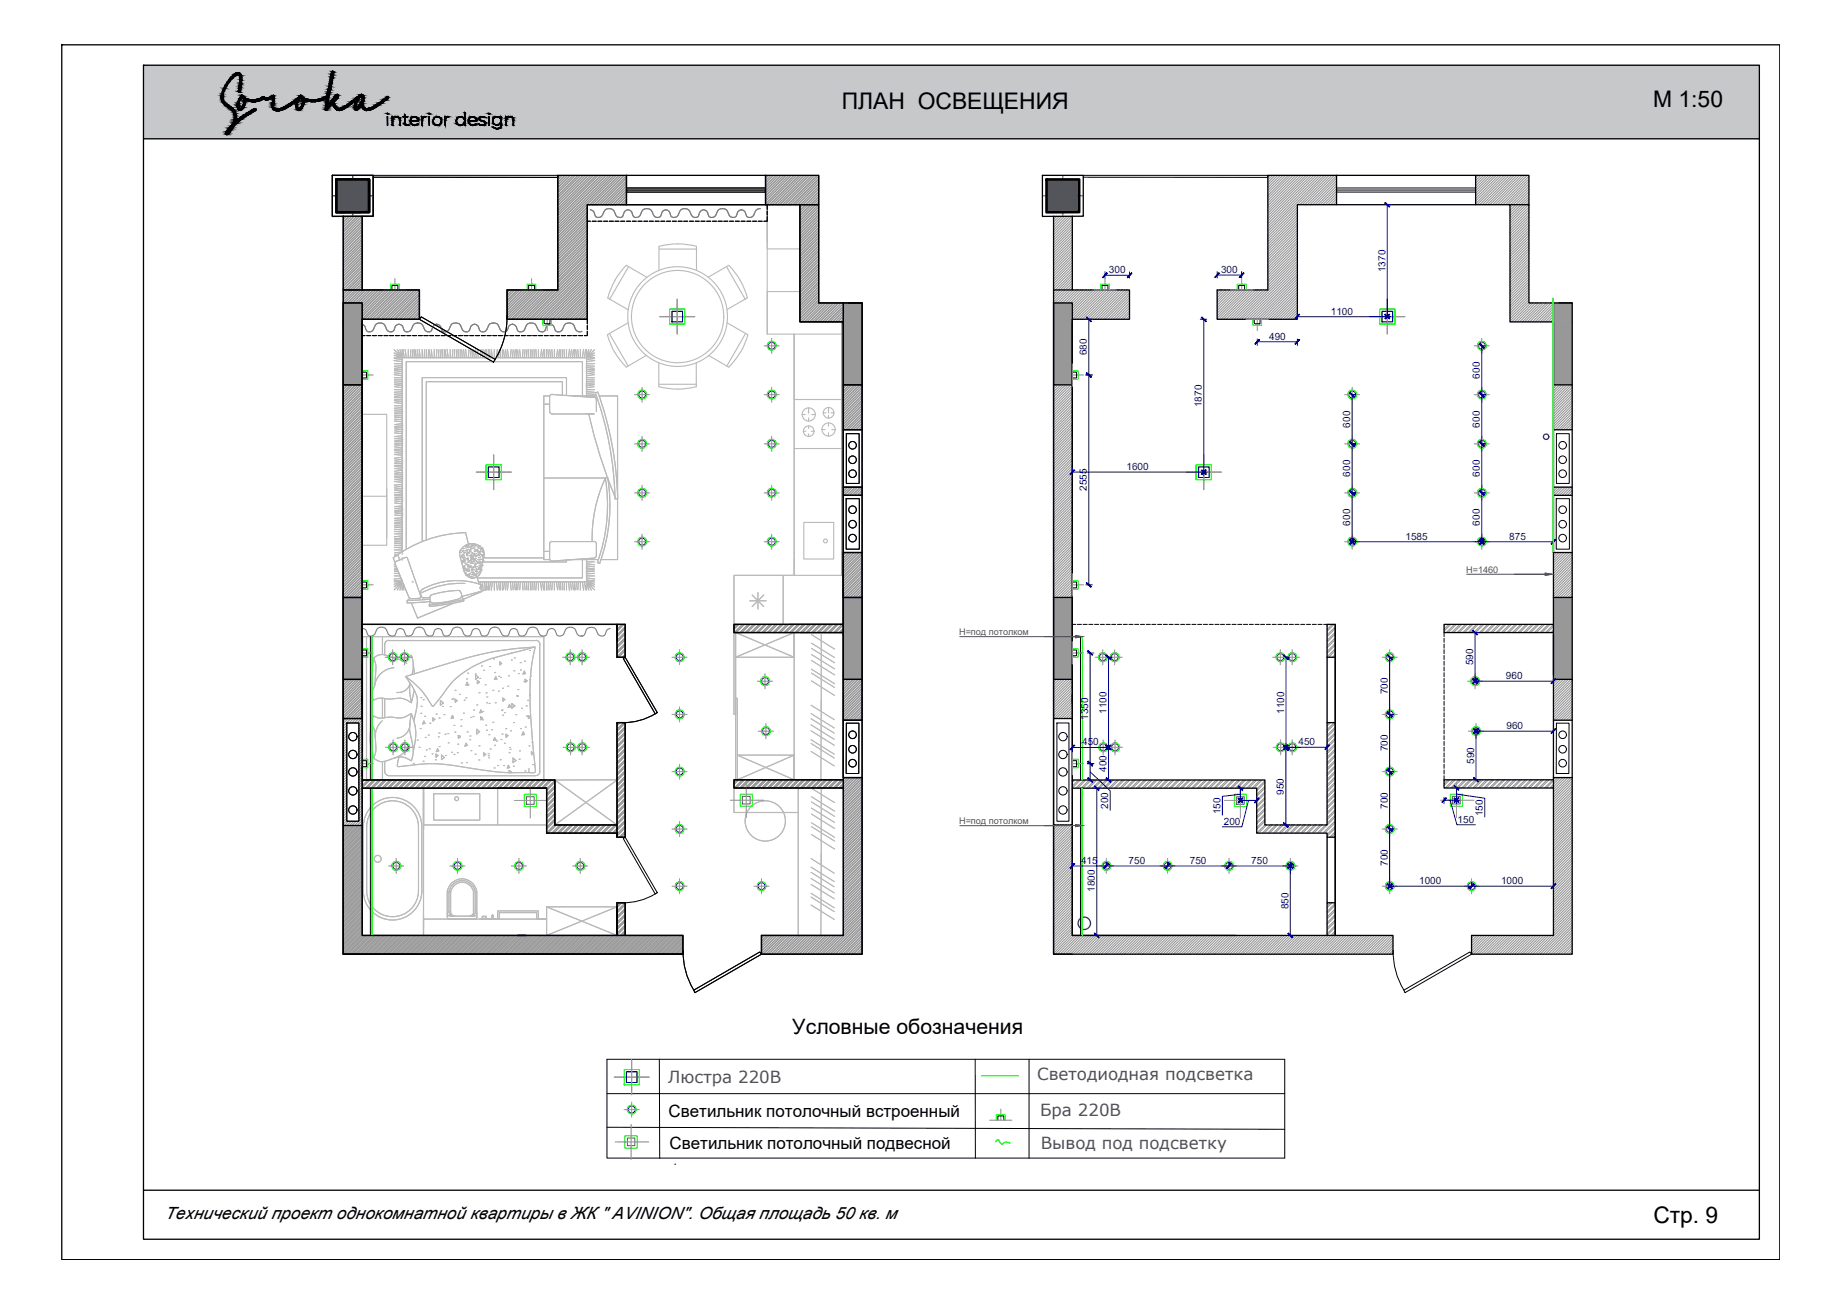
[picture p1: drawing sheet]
<svg xmlns="http://www.w3.org/2000/svg" width="420mm" height="297mm" viewBox="0 0 420 297" stroke-linecap="round" stroke-linejoin="round" font-family="sans-serif">
<defs><g id="words">
<g font-size="5.2">
<text x="191.9" y="24.8">ПЛАН ОСВЕЩЕНИЯ</text>
<text x="376.9" y="24.5">М 1:50</text>
<text x="376.9" y="278.9">Стр. 9</text>
</g>
<text font-size="4.8" x="180.6" y="235.8">Условные обозначения</text>
<g font-size="3.9">
<text x="152.4" y="254.6">Светильник потолочный встроенный</text>
<text x="152.6" y="261.9">Светильник потолочный подвесной</text>
<text x="37.6" y="277.9">Технический проект однокомнатной квартиры в ЖК &quot; AVINION&quot;. Общая площадь 50 кв. м</text>
</g>
<g font-size="3.8" fill="#545454">
<text x="152.3" y="246.8">Люстра 220В</text>
<text x="236.4" y="246.1">Светодиодная подсветка</text>
<text x="237.1" y="254.5">Бра 220В</text>
<text x="237.3" y="261.9">Вывод под подсветку</text>
</g>
<g font-size="2.3" fill="#000095">
<text x="252.8" y="62.3">300</text>
<text x="278.4" y="62.3">300</text>
<text x="315.8" y="62" transform="rotate(-90 315.8 62)">1370</text>
<text x="303.4" y="71.7">1100</text>
<text x="289.3" y="77.5">490</text>
<text x="247.8" y="81" transform="rotate(-90 247.8 81)">680</text>
<text x="337.4" y="86.3" transform="rotate(-90 337.4 86.3)">600</text>
<text x="274" y="92.8" transform="rotate(-90 274 92.8)">1870</text>
<text x="307.8" y="97.5" transform="rotate(-90 307.8 97.5)">600</text>
<text x="337.4" y="97.5" transform="rotate(-90 337.4 97.5)">600</text>
<text x="256.8" y="107.2">1600</text>
<text x="247.8" y="111.9" transform="rotate(-90 247.8 111.9)">2555</text>
<text x="307.8" y="108.6" transform="rotate(-90 307.8 108.6)">600</text>
<text x="337.4" y="108.6" transform="rotate(-90 337.4 108.6)">600</text>
<text x="307.8" y="119.8" transform="rotate(-90 307.8 119.8)">600</text>
<text x="337.4" y="119.8" transform="rotate(-90 337.4 119.8)">600</text>
<text x="320.4" y="123.1">1585</text>
<text x="344.1" y="123.1">875</text>
<text x="335.8" y="151.7" transform="rotate(-90 335.8 151.7)">590</text>
<text x="343.3" y="154.9">960</text>
<text x="316.4" y="158.3" transform="rotate(-90 316.4 158.3)">700</text>
<text x="248.1" y="164.1" transform="rotate(-90 248.1 164.1)">1350</text>
<text x="252.3" y="162.7" transform="rotate(-90 252.3 162.7)">1100</text>
<text x="292.7" y="162.7" transform="rotate(-90 292.7 162.7)">1100</text>
<text x="343.4" y="166.2">960</text>
<text x="246.7" y="169.9">450</text>
<text x="296" y="169.9">450</text>
<text x="316.4" y="171.3" transform="rotate(-90 316.4 171.3)">700</text>
<text x="252.3" y="176" transform="rotate(-90 252.3 176)">400</text>
<text x="336.1" y="174.1" transform="rotate(-90 336.1 174.1)">590</text>
<text x="252.6" y="184.4" transform="rotate(-90 252.6 184.4)">200</text>
<text x="278.2" y="185.6" transform="rotate(-90 278.2 185.6)">150</text>
<text x="292.7" y="181.2" transform="rotate(-90 292.7 181.2)">950</text>
<text x="316.4" y="184.4" transform="rotate(-90 316.4 184.4)">700</text>
<text x="279" y="188.1">200</text>
<text x="332.3" y="187.6">150</text>
<text x="338" y="186.1" transform="rotate(-90 338 186.1)">150</text>
<text x="246.5" y="196.9">415</text>
<text x="257.3" y="196.9">750</text>
<text x="271.3" y="196.9">750</text>
<text x="285.3" y="196.9">750</text>
<text x="316.4" y="197.4" transform="rotate(-90 316.4 197.4)">700</text>
<text x="249.6" y="203.3" transform="rotate(-90 249.6 203.3)">1800</text>
<text x="323.5" y="201.6">1000</text>
<text x="342.2" y="201.6">1000</text>
<text x="293.7" y="207.2" transform="rotate(-90 293.7 207.2)">850</text>
</g>
<g font-size="2.1" fill="#545454">
<text x="334.2" y="130.6">Н=1460</text>
<text x="218.6" y="144.8">Н=под потолком</text>
<text x="218.6" y="187.9">Н=под потолком</text>
</g>
</g></defs>
<path d="M32.7 14.9l368.4 16.7v-16.7zM32.7 14.9l368.4 16.7h-368.4z" fill="#c7c8ca" stroke="#c7c8ca" stroke-width=".23"/>
<g fill="#989898" stroke="#989898" stroke-width=".23">
<path d="M192.3 69.1l4.2 .1h-4.2z"/>
<path d="M277.4 66.1h.2z"/>
<path d="M304.3 190.9h.2z"/>
<path d="M192.3 69.2l4.2 4.5v-4.5zM192.3 69.2l4.2 4.5h-4.2z"/>
<path d="M78.3 69.2l4.3 4.6v-4.6zM78.3 69.2l4.3 4.6h-4.3z"/>
<path d="M192.3 73.7l4.2 14v-14zM192.3 73.7l4.2 14h-4.2z"/>
<path d="M78.3 73.8l4.3 14v-14zM78.3 73.8l4.3 14h-4.3z"/>
<path d="M192.3 136.2l4.2 8.5v-8.5zM192.3 136.2l4.2 8.5h-4.2z"/>
<path d="M192.3 144.7l4.2 9.2v-9.2zM192.3 144.7l4.2 9.2h-4.2z"/>
<path d="M192.3 153.9l4.2 .2v-.2zM192.3 153.9l4.2 .2h-4.2z"/>
<path d="M192.3 154.1l4.2 .8v-.8zM192.3 154.1l4.2 .8h-4.2z"/>
<path d="M78.3 136.3l4.3 18.7v-18.7zM78.3 136.3l4.3 18.7h-4.3z"/>
<path d="M192.3 69.2l4.2 4.5v-4.5zM192.3 69.2l4.2 4.5h-4.2z"/>
<path d="M78.3 69.2l4.3 4.6v-4.6zM78.3 69.2l4.3 4.6h-4.3z"/>
<path d="M192.3 73.7l4.2 14v-14zM192.3 73.7l4.2 14h-4.2z"/>
<path d="M78.3 73.8l4.3 14v-14zM78.3 73.8l4.3 14h-4.3z"/>
<path d="M192.3 136.2l4.2 8.5v-8.5zM192.3 136.2l4.2 8.5h-4.2z"/>
<path d="M192.3 144.7l4.2 9.2v-9.2zM192.3 144.7l4.2 9.2h-4.2z"/>
<path d="M192.3 153.9l4.2 .2v-.2zM192.3 153.9l4.2 .2h-4.2z"/>
<path d="M192.3 154.1l4.2 .8v-.8zM192.3 154.1l4.2 .8h-4.2z"/>
<path d="M78.3 136.3l4.3 18.7v-18.7zM78.3 136.3l4.3 18.7h-4.3z"/>
<path d="M354.1 69.1l4.3 4.3v-4.3zM354.1 69.1l4.3 4.3h-4.3z"/>
<path d="M354.1 73.4l4.3 .3v-.3zM354.1 73.4l4.3 .3h-4.3z"/>
<path d="M354.1 73.7l4.3 14v-14zM354.1 73.7l4.3 14h-4.3z"/>
<path d="M354.1 136.2l4.3 18.7v-18.7zM354.1 136.2l4.3 18.7h-4.3z"/>
<path d="M240.2 136.2l4.3 18.7v-18.7zM240.2 136.2l4.3 18.7h-4.3z"/>
<path d="M240.2 69.1l4.3 4.6v-4.6zM240.2 69.1l4.3 4.6h-4.3z"/>
<path d="M240.2 73.7l4.3 14v-14zM240.2 73.7l4.3 14h-4.3z"/>
<circle cx="115.6" cy="66.1" r=".07"/>
</g>
<g fill="none" stroke="#989898" stroke-width=".25">
<path d="M127.7 40l-.5 .5M128.2 40l-1 1M128.8 40l-1.6 1.6M129.4 40l-2.2 2.2M130 40l-2.8 2.8M130.6 40l-3.4 3.4M131.2 40l-4 4M131.8 40l-4.6 4.6M132.3 40l-5.1 5.1M132.9 40l-5.7 5.7M133.5 40l-6.3 6.3M134.1 40l-6.9 6.9"/>
<path d="M134.7 40l-7.5 7.5M135.3 40l-8.1 8.1M135.9 40l-8.7 8.7M136.4 40l-9.2 9.2M137 40l-9.8 9.8M137.6 40l-10.4 10.4M138.2 40l-11 11M138.8 40l-11.6 11.6M139.4 40l-12.2 12.2M139.9 40l-12.7 12.8M140.5 40l-13.3 13.4M141.1 40l-6.7 6.7"/>
<path d="M141.7 40l-6.7 6.7M142.3 40l-6.7 6.7M174.5 40h.1M175.1 40l-.6 .6M175.7 40l-1.2 1.2M176.3 40l-1.8 1.8M176.9 40l-2.4 2.3M177.5 40l-3 2.9M178.1 40l-3.6 3.5M178.7 40l-4.2 4.1M179.2 40l-4.7 4.7M179.8 40l-5.3 5.3"/>
<path d="M180.4 40l-5.9 5.9M181 40l-6.5 6.5M181.6 40l-6.7 6.7M182.2 40l-6.7 6.7M182.7 40l-6.6 6.7M183.3 40l-6.7 6.7M183.9 40l-6.7 6.7M184.5 40l-6.7 6.7M185.1 40l-6.7 6.7M185.7 40l-6.7 6.7M186.3 40l-6.7 6.7M289.5 40l-.5 .5"/>
<path d="M290.1 40l-1.1 1M290.7 40l-1.7 1.6M291.3 40l-2.3 2.2M291.9 40l-2.9 2.8M292.5 40l-3.5 3.4M293.1 40l-4.1 4M293.7 40l-4.7 4.6M294.2 40l-5.2 5.1M294.8 40l-5.8 5.7M295.4 40l-6.4 6.3M296 40l-7 6.9M296.6 40l-7.6 7.5"/>
<path d="M297.2 40l-8.2 8.1M297.8 40l-8.8 8.7M298.3 40l-9.3 9.2M298.9 40l-9.9 9.8M299.5 40l-10.5 10.4M300.1 40l-11.1 11M300.7 40l-11.7 11.6M301.3 40l-12.3 12.2M301.9 40l-12.9 12.8M302.4 40l-13.4 13.4M303 40l-6.7 6.7M303.6 40l-6.7 6.7"/>
<path d="M304.2 40l-6.7 6.7M336.4 40h.1M337 40l-.6 .6M337.6 40l-1.2 1.2M338.2 40l-1.8 1.8M338.8 40l-2.4 2.3M339.4 40l-3 2.9M340 40l-3.6 3.5M340.6 40l-4.2 4.1M341.1 40l-4.7 4.7M341.7 40l-5.3 5.3M342.3 40l-5.9 5.9"/>
<path d="M342.9 40l-6.5 6.5M343.5 40l-6.8 6.7M344.1 40l-6.8 6.7M344.7 40l-6.8 6.7M345.2 40l-6.7 6.7M345.8 40l-6.7 6.7M346.4 40l-6.7 6.7M347 40l-6.7 6.7M347.6 40l-6.7 6.7M348.2 40l-6.8 6.7M78.4 49.3l-.1 .2M79 49.3l-.7 .8"/>
<path d="M79.6 49.3l-1.3 1.3M80.2 49.3l-1.9 1.9M80.8 49.3l-2.5 2.5M81.4 49.3l-3.1 3.1M82 49.3l-3.7 3.7M82.5 49.3l-4.2 4.3M82.6 49.9l-4.3 4.3M82.6 50.5l-4.3 4.3M82.6 51l-4.3 4.3M82.6 51.6l-4.3 4.3M82.6 52.2l-4.3 4.3M82.6 52.8l-4.3 4.3"/>
<path d="M82.6 53.4l-4.3 4.3M82.6 54l-4.3 4.3M82.6 54.6l-4.3 4.3M82.6 55.1l-4.3 4.4M82.6 55.7l-4.3 4.3M82.6 56.3l-4.3 4.3M82.6 56.9l-4.3 4.3M82.6 57.5l-4.3 4.3M82.6 58.1l-4.3 4.3M82.6 58.6l-4.3 4.4M82.6 59.2l-4.3 4.4M82.6 59.8l-4.3 4.3"/>
<path d="M133.9 47.2l-6.7 6.7M133.9 47.8l-6.7 6.7M133.9 48.4l-6.7 6.7M133.9 49l-6.7 6.7M133.9 49.6l-6.7 6.7M133.9 50.2l-6.7 6.7M133.9 50.8l-6.7 6.7M133.9 51.3l-6.7 6.8M133.9 51.9l-6.7 6.7M133.9 52.5l-6.7 6.7M133.9 53.1l-6.7 6.7M133.9 53.7l-6.7 6.7"/>
<path d="M133.9 54.3l-6.7 6.7M133.9 54.9l-6.7 6.7M133.9 55.4l-6.7 6.8M133.9 56l-6.7 6.8M133.9 56.6l-6.7 6.7M133.9 57.2l-6.7 6.7M133.9 57.8l-6.7 6.7M133.9 58.4l-6.7 6.7M133.9 58.9l-6.7 6.8M133.9 59.5l-13.3 13.3M142.8 40.1l-6.6 6.6M142.8 40.6l-6 6.1"/>
<path d="M142.8 41.2l-5.4 5.5M142.8 41.8l-4.8 4.9M142.8 42.4l-4.3 4.3M142.8 43l-3.7 3.7M142.8 43.6l-3.1 3.1M142.8 44.1l-2.5 2.6M142.8 44.7l-1.9 2M142.8 45.3l-1.3 1.4M142.8 45.9l-.7 .8M142.8 46.5l-.2 .2M186.6 42.5l-4.2 4.3M186.6 43.1l-4.2 4.3"/>
<path d="M186.6 43.7l-4.2 4.3M186.6 44.3l-4.2 4.3M186.6 44.9l-4.2 4.3M186.6 45.4l-4.2 4.4M186.6 46l-4.2 4.3M186.6 46.6l-4.2 4.3M186.6 40.2l-6.4 6.5M186.6 40.8l-5.9 5.9M186.6 41.3l-5.3 5.4M186.6 41.9l-4.7 4.8M186.6 47.2l-4.2 4.3M186.6 47.8l-4.2 4.3"/>
<path d="M186.6 48.4l-4.2 4.3M186.6 49l-4.2 4.3M186.6 49.5l-4.2 4.4M186.6 50.1l-4.2 4.4M186.6 50.7l-4.2 4.3M186.6 51.3l-4.2 4.3M186.6 51.9l-4.2 4.3M186.6 52.5l-4.2 4.3M186.6 53.1l-4.2 4.3M186.6 53.7l-4.2 4.3M186.6 54.2l-4.2 4.3M186.6 54.8l-4.2 4.3"/>
<path d="M186.6 55.4l-4.2 4.3M186.6 56l-4.2 4.3M186.6 56.6l-4.2 4.3M186.6 57.2l-4.2 4.3M186.6 57.8l-4.2 4.3M186.6 58.3l-4.2 4.3M186.6 58.9l-4.2 4.3M186.6 59.5l-4.2 4.3M240.3 49.3l-.1 .2M240.9 49.3l-.7 .8M241.5 49.3l-1.3 1.3M242.1 49.3l-1.9 1.9"/>
<path d="M242.7 49.3l-2.5 2.5M243.3 49.3l-3.1 3.1M243.9 49.3l-3.7 3.7M244.4 49.3l-4.2 4.3M244.5 49.9l-4.3 4.3M244.5 54.6l-4.3 4.3M244.5 50.5l-4.3 4.3M244.5 51l-4.3 4.3M244.5 51.6l-4.3 4.3M244.5 52.2l-4.3 4.3M244.5 52.8l-4.3 4.3M244.5 53.4l-4.3 4.3"/>
<path d="M244.5 54l-4.3 4.3M244.5 55.1l-4.3 4.4M244.5 55.7l-4.3 4.3M244.5 56.3l-4.3 4.3M244.5 56.9l-4.3 4.3M244.5 57.5l-4.3 4.3M244.5 58.1l-4.3 4.3M244.5 58.6l-4.3 4.4M244.5 59.2l-4.3 4.4M244.5 59.8l-4.3 4.3M295.8 51.3l-6.8 6.8M295.8 52.5l-6.8 6.7"/>
<path d="M295.8 55.4l-6.8 6.8M295.8 53.7l-6.8 6.7M295.8 47.2l-6.8 6.7M295.8 47.8l-6.8 6.7M295.8 48.4l-6.8 6.7M295.8 49l-6.8 6.7M295.8 49.6l-6.8 6.7M295.8 50.2l-6.8 6.7M295.8 50.8l-6.8 6.7M295.8 51.9l-6.8 6.7M295.8 53.1l-6.8 6.7M295.8 54.3l-6.8 6.7"/>
<path d="M295.8 54.9l-6.8 6.7M295.8 56l-6.8 6.8M295.8 56.6l-6.8 6.7M295.8 57.2l-6.8 6.7M295.8 57.8l-6.8 6.7M295.8 58.4l-6.8 6.7M295.8 58.9l-6.8 6.8M295.8 59.5l-13.3 13.3M304.7 42.4l-4.3 4.3M304.7 45.3l-1.4 1.4M304.7 40.1l-6.6 6.6M304.7 40.6l-6.1 6.1"/>
<path d="M304.7 41.2l-5.5 5.5M304.7 41.8l-4.9 4.9M304.7 43l-3.7 3.7M304.7 43.6l-3.1 3.1M304.7 44.1l-2.5 2.6M304.7 44.7l-1.9 2M304.7 45.9l-.8 .8M304.7 46.5l-.2 .2M348.6 42.5l-4.4 4.3M348.6 43.1l-4.4 4.3M348.6 43.7l-4.4 4.3M348.6 44.3l-4.4 4.3"/>
<path d="M348.6 44.9l-4.4 4.3M348.6 45.4l-4.4 4.4M348.6 46l-4.4 4.3M348.6 46.6l-4.4 4.3M348.6 47.8l-4.4 4.3M348.6 48.4l-4.4 4.3M348.6 51.3l-4.4 4.3M348.6 51.9l-4.4 4.3M348.6 40.2l-6.6 6.5M348.6 40.8l-6 5.9M348.6 41.3l-5.4 5.4M348.6 41.9l-4.8 4.8"/>
<path d="M348.6 47.2l-4.4 4.3M348.6 49l-4.4 4.3M348.6 49.5l-4.4 4.4M348.6 50.1l-4.4 4.4M348.6 50.7l-4.4 4.3M348.6 52.5l-4.4 4.3M348.6 53.1l-4.4 4.3M348.6 53.7l-4.4 4.3M348.6 54.2l-4.4 4.3M348.6 54.8l-4.4 4.3M348.6 55.4l-4.4 4.3M348.6 56l-4.4 4.3"/>
<path d="M348.6 56.6l-4.4 4.3M348.6 57.2l-4.4 4.3M348.6 57.8l-4.4 4.3M348.6 58.3l-4.4 4.3M348.6 58.9l-4.4 4.3M348.6 59.5l-4.4 4.3M82.6 62.2l-4.3 4.3M82.6 62.8l-4.3 4.3M82.6 63.3l-4.3 4.4M82.6 63.9l-4.3 4.3M82.6 64.5l-4.3 4.3M82.6 65.1l-4 4"/>
<path d="M82.6 65.7l-3.4 3.4M82.6 60.4l-4.3 4.3M82.6 61l-4.3 4.3M82.6 61.6l-4.3 4.3M82.8 66.1l-3 3M83.3 66.1l-2.9 3M83.9 66.1l-2.9 3M84.5 66.1l-2.9 3M85.1 66.1l-3 3M85.7 66.1l-3.1 3.1M86.3 66.1l-3.7 3.7M86.9 66.1l-4.3 4.3"/>
<path d="M87.4 66.1l-4.8 4.9M88 66.1l-5.4 5.5M88.6 66.1l-6 6.1M89.2 66.1l-6.6 6.6M89.8 66.1l-6.7 6.7M90.4 66.1l-6.7 6.7M91 66.1l-6.7 6.7M91.6 66.1l-6.7 6.7M92.1 66.1l-6.6 6.7M92.7 66.1l-6.7 6.7M93.3 66.1l-6.7 6.7M93.9 66.1l-6.7 6.7"/>
<path d="M94.5 66.1l-6.7 6.7M95.1 66.1l-6.7 6.7M95.6 66.1l-6.6 6.7M95.6 66.7l-6 6.1M95.6 67.3l-5.5 5.5M95.6 67.9l-4.9 4.9M95.6 68.5l-4.3 4.3M95.6 69.1l-3.7 3.7M95.6 69.7l-3.1 3.1M95.6 70.2l-2.5 2.6M95.6 70.8l-2 2M95.6 71.4l-1.4 1.4"/>
<path d="M95.6 72l-.8 .8M95.6 72.6l-.2 .2M116.2 66.1l-.6 .6M116.8 66.1l-1.2 1.2M117.4 66.1l-1.8 1.8M118 66.1l-2.4 2.4M118.5 66.1l-2.9 2.9M119.1 66.1l-3.5 3.5M119.7 66.1l-4.1 4.1M120.3 66.1l-4.7 4.7M120.9 66.1l-5.3 5.3M121.5 66.1l-5.9 5.9"/>
<path d="M122 66.1l-6.4 6.4M122.6 66.1l-6.7 6.7M123.2 66.1l-6.7 6.7M123.8 66.1l-6.7 6.7M124.4 66.1l-6.7 6.7M125 66.1l-6.7 6.7M125.6 66.1l-6.7 6.7M126.1 66.1l-6.6 6.7M126.7 66.1l-6.7 6.7M133.9 60.1l-12.7 12.7M133.9 60.7l-12.1 12.1M133.9 61.3l-11.5 11.5"/>
<path d="M133.9 61.9l-10.9 10.9M133.9 62.5l-10.3 10.3M133.9 63l-9.8 9.8M133.9 63.6l-9.2 9.2M133.9 64.2l-8.6 8.6M133.9 64.8l-8 8M133.9 65.4l-7.4 7.4M133.9 66l-6.8 6.8M133.9 66.6l-6.2 6.2M133.9 67.2l-5.6 5.6M133.9 67.7l-5.1 5.1M133.9 68.3l-4.5 4.5"/>
<path d="M133.9 68.9l-3.9 3.9M133.9 69.5l-3.3 3.3M133.9 70.1l-2.7 2.7M133.9 70.7l-2.1 2.1M133.9 71.3l-1.6 1.5M133.9 71.9l-1 .9M133.9 72.4l-.4 .4M186.6 60.1l-4.2 4.3M186.6 60.7l-4.2 4.3M186.6 61.3l-4.2 4.3M186.6 61.9l-4.2 4.3M186.6 62.5l-4.2 4.2"/>
<path d="M186.6 63l-4.2 4.3M186.6 63.6l-4.2 4.3M186.6 64.2l-4.2 4.3M186.6 64.8l-4.2 4.3M186.6 65.4l-4.2 4.3M186.6 66l-4.2 4.2M186.6 66.6l-4.2 4.2M186.6 67.2l-4.2 4.2M186.6 67.7l-4.2 4.3M186.6 68.3l-4.2 4.3M186.6 68.9l-4.2 4.3M187.1 69.1l-4.3 4.3"/>
<path d="M187.6 69.1l-4.2 4.3M188.2 69.1l-4.2 4.3M188.8 69.1l-4.2 4.3M189.4 69.1l-4.2 4.3M190 69.1l-4.3 4.3M190.6 69.1l-4.3 4.3M191.2 69.1l-4.3 4.3M191.8 69.1l-4.3 4.3M192.3 69.2l-4.2 4.2M192.3 69.8l-3.6 3.6M192.3 70.3l-3.1 3.1M192.3 70.9l-2.5 2.5"/>
<path d="M192.3 71.5l-1.9 1.9M192.3 72.1l-1.3 1.3M192.3 72.7l-.7 .7M192.3 73.3l-.1 .1M244.5 62.2l-4.3 4.3M244.5 62.8l-4.3 4.3M244.5 63.3l-4.3 4.4M244.5 63.9l-4.3 4.3M244.5 64.5l-4.3 4.3M244.5 65.1l-4 4M244.5 65.7l-3.4 3.4M244.5 60.4l-4.3 4.3"/>
<path d="M244.5 61l-4.3 4.3M244.5 61.6l-4.3 4.3M244.7 66.1l-3 3M245.3 66.1l-3 3M245.8 66.1l-2.9 3M246.4 66.1l-3 3M247 66.1l-3 3M247.6 66.1l-3.1 3.1M248.2 66.1l-3.7 3.7M248.8 66.1l-4.3 4.3M249.3 66.1l-4.8 4.9M249.9 66.1l-5.4 5.5"/>
<path d="M250.5 66.1l-6 6.1M251.1 66.1l-6.6 6.6M251.7 66.1l-6.7 6.7M252.3 66.1l-6.7 6.7M252.9 66.1l-6.7 6.7M253.4 66.1l-6.7 6.7M254 66.1l-6.7 6.7M254.6 66.1l-6.7 6.7M255.2 66.1l-6.7 6.7M255.8 66.1l-6.7 6.7M256.4 66.1l-6.7 6.7M257 66.1l-6.7 6.7"/>
<path d="M257.5 72l-.8 .8M257.5 66.1l-6.6 6.7M257.5 66.7l-6.1 6.1M257.5 69.7l-3.1 3.1M257.5 70.8l-1.9 2M257.5 67.3l-5.5 5.5M257.5 67.9l-4.9 4.9M257.5 68.5l-4.3 4.3M257.5 69.1l-3.7 3.7M257.5 70.2l-2.5 2.6M257.5 71.4l-1.4 1.4M257.5 72.6l-.2 .2"/>
<path d="M278.1 66.1l-.6 .6M278.7 66.1l-1.2 1.2M279.3 66.1l-1.8 1.8M279.9 66.1l-2.4 2.4M280.4 66.1l-2.9 2.9M281 66.1l-3.5 3.5M281.6 66.1l-4.1 4.1M282.2 66.1l-4.7 4.7M282.8 66.1l-5.3 5.3M283.4 66.1l-5.9 5.9M284 66.1l-6.5 6.4M284.5 66.1l-6.7 6.7"/>
<path d="M285.1 66.1l-6.7 6.7M285.7 66.1l-6.7 6.7M286.3 66.1l-6.7 6.7M286.9 66.1l-6.8 6.7M287.5 66.1l-6.8 6.7M288.1 66.1l-6.8 6.7M288.6 66.1l-6.7 6.7M295.8 61.9l-11 10.9M295.8 60.1l-12.7 12.7M295.8 60.7l-12.1 12.1M295.8 61.3l-11.5 11.5M295.8 62.5l-10.4 10.3"/>
<path d="M295.8 63l-9.8 9.8M295.8 63.6l-9.2 9.2M295.8 64.2l-8.6 8.6M295.8 64.8l-8 8M295.8 65.4l-7.4 7.4M295.8 66l-6.8 6.8M295.8 66.6l-6.3 6.2M295.8 67.2l-5.7 5.6M295.8 67.7l-5.1 5.1M295.8 68.3l-4.5 4.5M295.8 68.9l-3.9 3.9M295.8 69.5l-3.3 3.3"/>
<path d="M295.8 70.1l-2.7 2.7M295.8 70.7l-2.1 2.1M295.8 71.3l-1.6 1.5M295.8 71.9l-1 .9M295.8 72.4l-.4 .4M348.6 60.1l-4.4 4.3M348.6 60.7l-4.4 4.3M348.6 61.3l-4.4 4.3M348.6 61.9l-4.4 4.3M348.6 62.5l-4.4 4.2M348.6 63l-4.4 4.3M348.6 63.6l-4.4 4.3"/>
<path d="M348.6 64.2l-4.4 4.3M348.6 64.8l-4.4 4.3M348.6 65.4l-4.4 4.3M348.6 66l-4.4 4.2M348.6 66.6l-4.4 4.2M348.6 67.2l-4.4 4.2M348.6 67.7l-4.4 4.3M348.6 68.3l-4.4 4.3M348.6 68.9l-4.4 4.3M349 69.1l-4.3 4.3M349.5 69.1l-4.2 4.3M350.1 69.1l-4.3 4.3"/>
<path d="M350.7 69.1l-4.3 4.3M351.3 69.1l-4.3 4.3M351.9 69.1l-4.3 4.3M352.5 69.1l-4.3 4.3M353 69.1l-4.2 4.3M353.6 69.1l-4.2 4.3M354.1 69.2l-4.1 4.2M354.1 69.8l-3.6 3.6M354.1 70.3l-3 3.1M354.1 70.9l-2.4 2.5M354.1 71.5l-1.8 1.9M354.1 72.1l-1.2 1.3"/>
<path d="M354.1 72.7l-.6 .7M354.1 73.3v.1M78.7 87.7l-.4 .5M79.3 87.7l-1 1M79.9 87.7l-1.6 1.6M80.5 87.7l-2.2 2.2M81.1 87.7l-2.8 2.8M81.6 87.7l-3.3 3.4M82.2 87.7l-3.9 4M82.6 88l-4.3 4.3M82.6 88.6l-4.3 4.3M82.6 89.2l-4.3 4.2"/>
<path d="M82.6 89.7l-4.3 4.3M82.6 90.3l-4.3 4.3M82.6 90.9l-4.3 4.3M82.6 91.5l-4.3 4.3M82.6 92.1l-4.3 4.3M82.6 92.7l-4.3 4.3M82.6 93.3l-4.3 4.3M82.6 93.8l-4.3 4.3M82.6 94.4l-4.3 4.3M82.6 95l-4.3 4.3M82.6 95.6l-4.3 4.3M82.6 96.2l-4.3 4.3"/>
<path d="M82.6 96.8l-4.3 4.3M82.6 97.3l-4.3 4.4M82.6 97.9l-4.3 4.3M82.6 98.5l-4.3 4.3M82.6 99.1l-4.3 4.3M82.6 99.7l-4.3 4.3M192.5 87.7l-.2 .2M193.1 87.7l-.8 .8M193.6 87.7l-1.3 1.4M194.2 87.7l-1.9 2M194.8 87.7l-2.5 2.6M195.4 87.7l-3.1 3.2"/>
<path d="M196 87.7l-3.7 3.8M196.5 96.5l-1.4 1.5M196.5 90.1l-4.2 4.3M196.5 93l-4.2 4.3M196.5 87.7l-4.2 4.3M196.5 88.3l-4.2 4.3M196.5 88.9l-4.2 4.3M196.5 89.5l-4.2 4.3M196.5 90.7l-4.2 4.3M196.5 91.3l-4.2 4.3M196.5 91.8l-4.2 4.4M196.5 92.4l-4.2 4.3"/>
<path d="M196.5 93.6l-4.2 4.3M196.5 94.2l-3.7 3.8M196.5 94.8l-3.2 3.2M196.5 95.3l-2.6 2.7M196.5 95.9l-2 2.1M196.5 97.1l-.8 .9M196.5 97.7l-.2 .3M240.6 87.7l-.4 .5M241.2 87.7l-1 1M241.8 87.7l-1.6 1.6M242.4 87.7l-2.2 2.2M242.9 87.7l-2.7 2.8"/>
<path d="M243.5 87.7l-3.3 3.4M244.1 87.7l-3.9 4M244.5 91.5l-4.3 4.3M244.5 88l-4.3 4.3M244.5 88.6l-4.3 4.3M244.5 89.2l-4.3 4.2M244.5 89.7l-4.3 4.3M244.5 90.3l-4.3 4.3M244.5 90.9l-4.3 4.3M244.5 92.1l-4.3 4.3M244.5 92.7l-4.3 4.3M244.5 93.3l-4.3 4.3"/>
<path d="M244.5 93.8l-4.3 4.3M244.5 94.4l-4.3 4.3M244.5 95l-4.3 4.3M244.5 95.6l-4.3 4.3M244.5 96.2l-4.3 4.3M244.5 96.8l-4.3 4.3M244.5 97.3l-4.3 4.4M244.5 97.9l-4.3 4.3M244.5 98.5l-4.3 4.3M244.5 99.1l-4.3 4.3M244.5 99.7l-4.3 4.3M354.4 87.7l-.3 .2"/>
<path d="M355 87.7l-.9 .8M355.5 87.7l-1.4 1.4M356.1 87.7l-2 2M356.7 87.7l-2.6 2.6M357.3 87.7l-3.2 3.2M357.9 87.7l-3.8 3.8M358.4 87.7l-4.3 4.3M358.4 88.3l-4.3 4.3M358.4 88.9l-4.3 4.3M358.4 89.5l-4.3 4.3M358.4 90.1l-4.3 4.3M358.4 90.7l-4.3 4.3"/>
<path d="M358.4 91.3l-4.3 4.3M358.4 91.8l-4.3 4.4M358.4 92.4l-4.3 4.3M358.4 93l-4.3 4.3M358.4 93.6l-4.3 4.3M358.4 94.2l-3.7 3.8M358.4 94.8l-3.2 3.2M358.4 95.3l-2.6 2.7M358.4 95.9l-2 2.1M358.4 96.5l-1.4 1.5M358.4 97.1l-.8 .9M358.4 97.7l-.2 .3"/>
<path d="M82.6 100.3l-4.3 4.3M82.6 100.9l-4.3 4.3M82.6 101.4l-4.3 4.4M82.6 102l-4.3 4.4M82.6 102.6l-4.3 4.3M82.6 103.2l-4.3 4.3M82.6 103.8l-4.3 4.3M82.6 104.4l-4.3 4.3M82.6 105l-4.3 4.3M82.6 105.6l-4.3 4.3M82.6 106.1l-4.3 4.4M82.6 106.7l-4.3 4.3"/>
<path d="M82.6 107.3l-4.3 4.3M82.6 107.9l-4.3 4.3M82.6 108.5l-4.3 4.3M82.6 109.1l-4.3 4.3M82.6 109.7l-4.3 4.3M82.6 110.3l-4.3 4.2M82.6 110.8l-4.3 4.3M82.6 111.4l-4.3 4.3M82.6 112l-4.3 4.3M82.6 112.6l-4.3 4.3M82.6 113.2l-4.3 4.3M82.6 113.8l-4.3 4.3"/>
<path d="M82.6 114.4l-4.3 4.2M82.6 114.9l-4.3 4.3M82.6 115.5l-4.3 4.3M82.6 116.1l-4.3 4.3M82.6 116.7l-4.3 4.3M82.6 117.3l-4.3 4.3M82.6 117.9l-4.3 4.3M82.6 118.5l-4.3 4.2M82.6 119.1l-4.3 4.2M82.6 119.6l-4.3 4.3M192.6 111.1l-.3 .3M193.2 111.1l-.9 .9"/>
<path d="M193.8 111.1l-1.5 1.4M194.3 111.1l-1.8 1.8M194.9 111.1l-1.8 1.8M195.5 111.1l-1.8 1.8M196.1 111.1l-1.8 1.8M196.5 111.2l-1.7 1.7M196.5 111.8l-1.1 1.1M196.5 112.4l-.5 .5M244.5 102.6l-4.3 4.3M244.5 103.8l-4.3 4.3M244.5 106.7l-4.3 4.3M244.5 115.5l-4.3 4.3"/>
<path d="M244.5 100.3l-4.3 4.3M244.5 100.9l-4.3 4.3M244.5 101.4l-4.3 4.4M244.5 102l-4.3 4.4M244.5 103.2l-4.3 4.3M244.5 104.4l-4.3 4.3M244.5 105l-4.3 4.3M244.5 105.6l-4.3 4.3M244.5 106.1l-4.3 4.4M244.5 107.3l-4.3 4.3M244.5 107.9l-4.3 4.3M244.5 108.5l-4.3 4.3"/>
<path d="M244.5 109.1l-4.3 4.3M244.5 109.7l-4.3 4.3M244.5 110.3l-4.3 4.2M244.5 110.8l-4.3 4.3M244.5 111.4l-4.3 4.3M244.5 112l-4.3 4.3M244.5 112.6l-4.3 4.3M244.5 113.2l-4.3 4.3M244.5 113.8l-4.3 4.3M244.5 114.4l-4.3 4.2M244.5 114.9l-4.3 4.3M244.5 116.1l-4.3 4.3"/>
<path d="M244.5 116.7l-4.3 4.3M244.5 117.3l-4.3 4.3M244.5 117.9l-4.3 4.3M244.5 118.5l-4.3 4.2M244.5 119.1l-4.3 4.2M244.5 119.6l-4.3 4.3M354.5 111.1l-.4 .3M355.1 111.1l-1 .9M355.7 111.1l-1.6 1.4M356.2 111.1l-1.8 1.8M356.8 111.1l-1.8 1.8M357.4 111.1l-1.9 1.8"/>
<path d="M358 111.1l-1.9 1.8M358.4 111.2l-1.7 1.7M358.4 111.8l-1.1 1.1M358.4 112.4l-.5 .5M82.6 120.2l-4.3 4.3M82.6 120.8l-4.3 4.3M82.6 121.4l-4.3 4.3M82.6 122l-4.3 4.3M82.6 122.6l-4.3 4.2M82.6 123.2l-4.3 4.2M82.6 123.8l-4.3 4.2M82.6 124.3l-4.3 4.3"/>
<path d="M82.6 124.9l-4.3 4.3M82.6 125.5l-4.3 4.3M82.6 126.1l-4.3 4.3M82.6 126.7l-4.3 4.3M82.6 127.3l-4.3 4.2M82.6 127.9l-4.3 4.2M82.6 128.4l-4.3 4.3M82.6 129l-4.3 4.3M82.6 129.6l-4.3 4.3M82.6 130.2l-4.3 4.3M82.6 130.8l-4.3 4.3M82.6 131.4l-4.3 4.3"/>
<path d="M82.6 132l-4.3 4.2M82.6 132.5l-3.7 3.7M82.6 133.1l-3.1 3.1M82.6 133.7l-2.5 2.5M82.6 134.3l-2 1.9M82.6 134.9l-1.4 1.3M82.6 135.5l-.8 .7M82.6 136l-.2 .2M192.3 126h.1M192.9 126l-.6 .6M193.5 126l-1.2 1.2M194.1 126l-1.8 1.8"/>
<path d="M194.7 126l-2.4 2.4M195.3 126l-3 3M195.9 126l-3.6 3.6M196.5 126l-4.2 4.1M196.5 135.2l-.9 1M196.5 134.6l-1.5 1.6M196.5 135.8l-.3 .4M196.5 126.4l-4.2 4.3M196.5 127l-4.2 4.3M196.5 127.6l-4.2 4.3M196.5 128.2l-4.2 4.3M196.5 128.8l-4.2 4.3"/>
<path d="M196.5 129.4l-4.2 4.3M196.5 130l-4.2 4.3M196.5 130.5l-4.2 4.3M196.5 131.1l-4.2 4.3M196.5 131.7l-4.2 4.3M196.5 132.3l-3.9 3.9M196.5 132.9l-3.3 3.3M196.5 133.5l-2.7 2.7M196.5 134l-2.1 2.2M244.5 124.3l-4.3 4.3M244.5 132.5l-3.7 3.7M244.5 120.2l-4.3 4.3"/>
<path d="M244.5 120.8l-4.3 4.3M244.5 121.4l-4.3 4.3M244.5 122l-4.3 4.3M244.5 122.6l-4.3 4.2M244.5 123.2l-4.3 4.2M244.5 123.8l-4.3 4.2M244.5 124.9l-4.3 4.3M244.5 125.5l-4.3 4.3M244.5 126.1l-4.3 4.3M244.5 126.7l-4.3 4.3M244.5 127.3l-4.3 4.2M244.5 127.9l-4.3 4.2"/>
<path d="M244.5 128.4l-4.3 4.3M244.5 129l-4.3 4.3M244.5 129.6l-4.3 4.3M244.5 130.2l-4.3 4.3M244.5 130.8l-4.3 4.3M244.5 131.4l-4.3 4.3M244.5 132l-4.3 4.2M244.5 133.1l-3.1 3.1M244.5 133.7l-2.5 2.5M244.5 134.3l-2 1.9M244.5 134.9l-1.4 1.3M244.5 135.5l-.8 .7"/>
<path d="M244.5 136l-.2 .2M354.2 126h-.1M354.8 126l-.7 .6M355.4 126l-1.3 1.2M356 126l-1.9 1.8M356.6 126l-2.5 2.4M357.2 126l-3.1 3M357.7 126l-3.6 3.6M358.3 126l-4.2 4.1M358.4 126.4l-4.3 4.3M358.4 127l-4.3 4.3M358.4 127.6l-4.3 4.3"/>
<path d="M358.4 128.2l-4.3 4.3M358.4 128.8l-4.3 4.3M358.4 129.4l-4.3 4.3M358.4 130l-4.3 4.3M358.4 130.5l-4.3 4.3M358.4 131.1l-4.3 4.3M358.4 131.7l-4.3 4.3M358.4 132.3l-3.9 3.9M358.4 132.9l-3.3 3.3M358.4 133.5l-2.7 2.7M358.4 134l-2.1 2.2M358.4 134.6l-1.5 1.6"/>
<path d="M358.4 135.2l-1 1M358.4 135.8l-.4 .4M78.4 154.9l-.1 .1M79 154.9l-.7 .7M79.6 154.9l-1.3 1.3M80.2 154.9l-1.9 1.9M80.8 154.9l-2.5 2.4M81.4 154.9l-3.1 3M81.9 154.9l-3.6 3.6M82.5 154.9l-4.2 4.2M82.6 155.4l-4.3 4.3M82.6 156l-4.3 4.3"/>
<path d="M82.6 156.6l-4.3 4.3M82.6 157.2l-4.3 4.2M82.6 157.7l-4.3 4.3M82.6 158.3l-4.3 4.3M82.6 158.9l-4.3 4.3M82.6 159.5l-4.3 4.3M141 142.3l-.3 .3M141.8 142.3l-1.1 1.2M142.2 142.3l-1.5 1.6M142.5 142.9l-1.8 1.9M142.5 144.1l-1.8 1.9M142.5 145.4l-1.8 1.8"/>
<path d="M142.5 146.7l-1.8 1.8M142.5 147.9l-1.8 1.8M142.5 149.2l-.6 .6M142.5 143.3l-1.8 1.9M142.5 144.5l-1.8 1.9M142.5 145.8l-1.8 1.9M142.5 147.1l-1.8 1.8M142.5 148.3l-1.5 1.5M142.5 149.6l-.2 .2M168 142.3l-.7 .7M168.4 142.3l-1.1 1.1M169.3 142.3l-1.9 1.9"/>
<path d="M169.7 142.3l-1.9 1.9M170.5 142.3l-1.8 1.9M171 142.3l-1.9 1.9M171.8 142.3l-1.9 1.9M172.2 142.3l-1.9 1.9M173 142.3l-1.8 1.9M173.5 142.3l-1.9 1.9M174.3 142.3l-1.8 1.9M174.7 142.3l-1.9 1.9M175.5 142.3l-1.8 1.9M176 142.3l-1.9 1.9M176.8 142.3l-1.9 1.9"/>
<path d="M177.2 142.3l-1.8 1.9M178.1 142.3l-1.9 1.9M178.5 142.4l-1.9 1.8M179.3 142.4l-1.9 1.8M179.7 142.4l-1.8 1.8M180.6 142.4l-1.9 1.8M181 142.4l-1.9 1.8M181.8 142.4l-1.8 1.8M182.2 142.4l-1.8 1.8M183.1 142.4l-1.9 1.8M183.5 142.4l-1.9 1.8M184.3 142.4l-1.8 1.8"/>
<path d="M184.8 142.4l-1.9 1.8M185.6 142.4l-1.9 1.8M186 142.4l-1.9 1.8M186.8 142.4l-1.8 1.8M187.3 142.4l-1.9 1.8M188.1 142.4l-1.8 1.8M188.5 142.4l-1.8 1.8M189.3 142.4l-1.8 1.8M189.8 142.4l-1.9 1.8M190.6 142.4l-1.8 1.8M191 142.4l-1.8 1.8M191.9 142.4l-1.9 1.8"/>
<path d="M192.3 143.3l-1.1 .9M192.3 142.4l-1.9 1.8M192.3 143.7l-.6 .5M192.7 154.9l-.4 .4M193.3 154.9l-1 1M193.9 154.9l-1.6 1.6M194.5 154.9l-2.2 2.2M195.1 154.9l-2.8 2.8M195.7 154.9l-3.4 3.4M196.2 154.9l-3.9 4M196.5 159.3l-4.2 4.2M196.5 155.2l-4.2 4.2"/>
<path d="M196.5 155.8l-4.2 4.2M196.5 156.4l-4.2 4.2M196.5 156.9l-4.2 4.3M196.5 157.5l-4.2 4.3M196.5 158.1l-4.2 4.3M196.5 158.7l-4.2 4.3M196.5 159.9l-4.2 4.2M240.3 154.9l-.1 .1M240.9 154.9l-.7 .7M241.5 154.9l-1.3 1.3M242 154.9l-1.8 1.9M242.6 154.9l-2.4 2.4"/>
<path d="M243.2 154.9l-3 3M243.8 154.9l-3.6 3.6M244.4 154.9l-4.2 4.2M244.5 155.4l-4.3 4.3M244.5 156l-4.3 4.3M244.5 156.6l-4.3 4.3M244.5 157.2l-4.3 4.2M244.5 157.7l-4.3 4.3M244.5 158.3l-4.3 4.3M244.5 158.9l-4.3 4.3M244.5 159.5l-4.3 4.3M302.8 142.3l-.3 .3"/>
<path d="M303.7 142.3l-1.2 1.2M304.1 142.3l-1.6 1.6M304.4 145.4l-1.9 1.8M304.4 144.1l-1.9 1.9M304.4 147.1l-1.9 1.8M304.4 142.9l-1.9 1.9M304.4 146.7l-1.9 1.8M304.4 147.9l-1.9 1.8M304.4 149.2l-.6 .6M304.4 143.3l-1.9 1.9M304.4 144.5l-1.9 1.9M304.4 145.8l-1.9 1.9"/>
<path d="M304.4 148.3l-1.5 1.5M304.4 149.6l-.2 .2M329.5 142.3l-.3 .3M330.3 142.3l-1.1 1.1M330.7 142.3l-1.5 1.6M331.6 142.3l-1.9 1.9M332 142.3l-1.9 1.9M332.8 142.3l-1.9 1.9M333.2 142.3l-1.8 1.9M334.1 142.3l-1.9 1.9M334.5 142.3l-1.9 1.9M335.4 142.3l-1.9 1.9"/>
<path d="M335.8 142.3l-1.9 1.9M336.6 142.3l-1.9 1.9M337 142.3l-1.9 1.9M337.8 142.3l-1.8 1.9M338.3 142.3l-1.9 1.9M339.1 142.3l-1.8 1.9M339.5 142.3l-1.9 1.9M340.3 142.4l-1.8 1.8M340.8 142.4l-1.9 1.8M341.6 142.4l-1.8 1.8M342 142.4l-1.8 1.8M342.9 142.4l-1.9 1.8"/>
<path d="M343.3 142.4l-1.9 1.8M344.1 142.4l-1.8 1.8M344.5 142.4l-1.8 1.8M345.4 142.4l-1.9 1.8M345.8 142.4l-1.9 1.8M346.7 142.4l-2 1.8M347 142.4l-1.8 1.8M347.9 142.4l-1.9 1.8M348.3 142.4l-1.9 1.8M349.2 142.4l-1.9 1.8M349.6 142.4l-1.9 1.8M350.4 142.4l-1.9 1.8"/>
<path d="M350.8 142.4l-1.9 1.8M351.6 142.4l-1.8 1.8M352.1 142.4l-1.9 1.8M352.9 142.4l-1.8 1.8M353.3 142.4l-1.8 1.8M354.1 142.4l-1.8 1.8M354.1 143.7l-.5 .5M354.1 142.8l-1.4 1.4M354.1 144.1l-.1 .1M354.6 154.9l-.5 .4M355.2 154.9l-1.1 1M355.8 154.9l-1.7 1.6"/>
<path d="M356.4 154.9l-2.3 2.2M357 154.9l-2.9 2.8M357.5 154.9l-3.4 3.4M358.1 154.9l-4 4M358.4 155.2l-4.3 4.2M358.4 155.8l-4.3 4.2M358.4 156.4l-4.3 4.2M358.4 156.9l-4.3 4.3M358.4 157.5l-4.3 4.3M358.4 158.1l-4.3 4.3M358.4 158.7l-4.3 4.3M358.4 159.3l-4.3 4.2"/>
<path d="M358.4 159.9l-4.3 4.2M79.1 165.4l-.8 .7M79.1 166l-.8 .7M79.1 166.6l-.8 .7M79.1 167.1l-.8 .8M79.1 167.7l-.8 .8M79.1 168.3l-.8 .8M79.1 168.9l-.8 .7M79.1 169.5l-.8 .7M79.1 170.1l-.8 .7M79.1 170.7l-.8 .7M79.1 171.2l-.8 .8"/>
<path d="M79.1 171.8l-.8 .8M79.1 172.4l-.8 .8M79.1 173l-.8 .8M79.1 173.6l-.8 .7M79.1 174.2l-.8 .7M79.1 174.8l-.8 .7M79.1 175.3l-.8 .8M79.1 175.9l-.8 .8M79.1 176.5l-.8 .8M79.1 177.1l-.8 .8M79.1 177.7l-.8 .7M79.1 178.3l-.8 .7"/>
<path d="M79.1 178.9l-.8 .7M79.1 179.4l-.8 .8M80.6 163.8l2-1.9-3 2.9M81.2 163.8l1.4-1.4-2.4 2.4M81.8 163.8l.8-.8-1.8 1.8M82.4 163.8l.2-.2-1.2 1.2M82.6 160.1l-4.3 4.3M82.6 160.7l-4.3 4.2M82.6 161.3l-4.3 4.2M82.6 164.2l-.8 .7M82.6 164.8l-.8 .7M82.6 165.4l-.8 .7"/>
<path d="M82.6 166l-.8 .7M82.6 166.6l-.8 .7M82.6 167.1l-.8 .8M82.6 167.7l-.8 .8M82.6 168.3l-.8 .8M82.6 168.9l-.8 .7M82.6 169.5l-.8 .7M82.6 170.1l-.8 .7M82.6 170.7l-.8 .7M82.6 171.2l-.8 .8M82.6 171.8l-.8 .8M82.6 172.4l-.8 .8"/>
<path d="M82.6 173l-.8 .8M82.6 173.6l-.8 .7M82.6 174.2l-.8 .7M82.6 174.7l-.8 .8M82.6 175.3l-.8 .8M82.6 175.9l-.8 .8M82.6 176.5l-.8 .8M82.6 177.1l-.8 .8M82.6 177.7l-.8 .7M82.6 178.8l-.8 .8M82.6 179.4l-.8 .8M82.6 177.8v.1"/>
<path d="M83 177.8l-1.2 1.2M83.9 177.8l-1.3 1.3M84.3 177.8l-1.7 1.7M85.2 177.8l-1.9 1.9M85.6 177.8l-1.9 1.9M86.4 177.8l-1.9 1.9M86.8 177.8l-1.9 1.9M87.7 177.8l-1.9 1.9M88.1 177.8l-1.9 1.9M88.9 177.8l-1.8 1.9M89.4 177.8l-1.9 1.9M90.2 177.8l-1.9 1.9"/>
<path d="M90.6 177.8l-1.9 1.9M91.4 177.8l-1.8 1.9M91.8 177.8l-1.8 1.9M92.7 177.8l-1.9 1.9M93.1 177.8l-1.8 1.9M93.9 177.8l-1.8 1.9M94.3 177.8l-1.8 1.9M95.2 177.8l-1.9 1.9M95.6 177.8l-1.8 1.9M96.5 177.8l-1.9 1.9M96.9 177.8l-1.9 1.9M97.7 177.8l-1.9 1.9"/>
<path d="M98.1 177.8l-1.8 1.9M99 177.8l-1.9 1.9M99.4 177.8l-1.9 1.9M100.2 177.8l-1.8 1.9M100.7 177.8l-1.9 1.9M101.5 177.8l-1.9 1.9M101.9 177.8l-1.9 1.9M102.7 177.8l-1.8 1.9M103.2 177.8l-1.9 1.9M104 177.8l-1.9 1.9M104.4 177.8l-1.8 1.9M105.3 177.8l-1.9 1.9"/>
<path d="M105.6 177.8l-1.8 1.9M106.5 177.8l-1.9 1.9M106.9 177.8l-1.8 1.9M107.8 177.8l-1.9 1.9M108.2 177.8l-1.9 1.9M109 177.8l-1.9 1.9M109.4 177.8l-1.8 1.9M110.3 177.8l-1.9 1.9M110.7 177.8l-1.9 1.9M111.5 177.8l-1.8 1.9M112 177.8l-1.9 1.9M112.8 177.8l-1.9 1.9"/>
<path d="M113.2 177.8l-1.9 1.9M114 177.8l-1.8 1.9M114.5 177.8l-1.9 1.9M115.3 177.8l-1.9 1.9M115.7 177.8l-1.8 1.9M116.6 177.8l-1.9 1.9M117 177.8l-1.9 1.9M117.8 177.8l-1.9 1.9M118.2 177.8l-1.8 1.9M119.1 177.8l-1.9 1.9M119.5 177.8l-1.9 1.9M120.3 177.8l-1.8 1.9"/>
<path d="M120.8 177.8l-1.9 1.9M121.6 177.8l-1.9 1.9M122 177.8l-1.9 1.9M122.8 177.8l-1.8 1.9M123.3 177.8l-1.9 1.9M124.1 177.8l-1.9 1.9M124.5 177.8l-1.8 1.9M125.3 177.8l-1.8 1.9M125.8 177.8l-1.9 1.9M126.5 177.9l-1.9 1.9M126.5 179.2l-1.9 1.8M126.5 178.3l-1.9 1.9"/>
<path d="M126.5 179.6l-1.9 1.9M141 164.7l-.3 .3M141.4 164.7l-.7 .7M142.2 164.7l-1.5 1.6M142.5 166.9l-1.8 1.9M142.5 169.4l-1.8 1.9M142.5 170.7l-1.8 1.8M142.5 171.9l-1.8 1.9M142.5 173.2l-1.8 1.9M142.5 174.4l-1.8 1.9M142.5 175.7l-1.8 1.9M142.5 177l-1.8 1.8"/>
<path d="M142.5 178.2l-1.8 1.9M142.5 179.5l-1.8 1.8M142.5 164.8l-1.8 1.9M142.5 167.3l-1.8 1.9M142.5 168.6l-1.8 1.8M142.5 171.1l-1.8 1.8M142.5 172.4l-1.8 1.8M142.5 173.6l-1.8 1.9M142.5 174.9l-1.8 1.8M142.5 176.1l-1.8 1.9M142.5 177.4l-1.8 1.9M142.5 178.6l-1.8 1.9"/>
<path d="M142.5 179.9l-1.8 1.9M142.5 165.7l-1.8 1.8M142.5 168.2l-1.8 1.8M142.5 166.1l-1.8 1.9M142.5 169.9l-1.8 1.8M168 177.8l-.7 .6M168.4 177.8l-1.1 1M168.6 178.4l.7-.6-1.9 1.8M168.6 178.8l1.1-1-1.9 1.8M170.5 177.8l-1.8 1.8M171 177.8l-1.9 1.8M171.8 177.8l-1.9 1.8"/>
<path d="M172.2 177.8l-1.9 1.8M173 177.8l-1.8 1.8M173.5 177.8l-1.9 1.8M174.3 177.8l-1.8 1.8M174.7 177.8l-1.8 1.8M175.5 177.8l-1.8 1.8M176 177.8l-1.9 1.8M176.8 177.8l-1.9 1.8M177.2 177.8l-1.8 1.8M178.1 177.8l-1.9 1.8M178.5 177.8l-1.9 1.8M179.3 177.8l-1.9 1.8"/>
<path d="M179.7 177.8l-1.8 1.8M180.6 177.8l-1.9 1.8M181 177.8l-1.9 1.8M181.8 177.8l-1.8 1.8M182.3 177.8l-1.9 1.8M183.1 177.8l-1.9 1.8M183.5 177.8l-1.9 1.8M184.3 177.8l-1.8 1.8M184.8 177.8l-1.9 1.8M185.6 177.8l-1.8 1.8M186 177.8l-1.8 1.8M186.9 177.8l-1.9 1.8"/>
<path d="M187.3 177.8l-1.9 1.8M188.1 177.8l-1.8 1.8M188.5 177.8l-1.8 1.8M189.4 177.8l-1.9 1.8M189.8 177.8l-1.9 1.8M190.7 177.8l-1.9 1.8M191 177.8l-1.8 1.8M191.9 177.8l-1.9 1.8M192.3 178.7l-1 .9M192.3 177.8l-1.9 1.8M192.3 179.1l-.6 .5M192.6 177.3l-.3 .3"/>
<path d="M193.2 177.3l-.9 .9M193.8 177.3l-1.5 1.5M194.4 177.3l-2.1 2.1M195 177.3l-2.7 2.7M195.6 177.3l-3.3 3.3M196.2 177.3l-3.9 3.9M196.5 162.2l-2 2M196.5 160.5l-3.7 3.7M196.5 161.1l-3.1 3.1M196.5 161.6l-2.5 2.6M196.5 162.8l-1.4 1.4M196.5 163.4l-.8 .8"/>
<path d="M196.5 164l-.2 .2M196.5 177.4l-4.2 4.4M196.5 178l-4.2 4.3M196.5 178.6l-4.2 4.3M196.5 179.2l-4.2 4.3M196.5 179.8l-4.2 4.3M244.5 160.1l-3.8 3.7M244.5 160.7l-3.2 3.1M244.5 161.3l-2.6 2.5M244.5 161.9l-2 1.9M244.5 162.4l-1.4 1.4M244.5 163l-.8 .8"/>
<path d="M244.5 163.6l-.3 .2M244.6 177.8l-.1 .1M245 177.8l-.5 .6M245.9 177.8l-1.4 1.4M246.3 177.8l-1.8 1.8M247.1 177.8l-1.8 1.9M247.6 177.8l-1.9 1.9M248.4 177.8l-1.9 1.9M248.8 177.8l-1.9 1.9M249.6 177.8l-1.8 1.9M250 177.8l-1.8 1.9M250.9 177.8l-1.9 1.9"/>
<path d="M251.3 177.8l-1.8 1.9M252.1 177.8l-1.8 1.9M252.5 177.8l-1.8 1.9M253.4 177.8l-1.9 1.9M253.8 177.8l-1.8 1.9M254.7 177.8l-1.9 1.9M255.1 177.8l-1.9 1.9M255.9 177.8l-1.9 1.9M256.3 177.8l-1.8 1.9M257.2 177.8l-1.9 1.9M257.6 177.8l-1.9 1.9M258.4 177.8l-1.8 1.9"/>
<path d="M258.9 177.8l-1.9 1.9M259.7 177.8l-1.9 1.9M260.1 177.8l-1.9 1.9M260.9 177.8l-1.8 1.9M261.4 177.8l-1.9 1.9M262.2 177.8l-1.9 1.9M262.6 177.8l-1.8 1.9M263.4 177.8l-1.8 1.9M263.8 177.8l-1.8 1.9M264.7 177.8l-1.9 1.9M265.1 177.8l-1.8 1.9M266 177.8l-1.9 1.9"/>
<path d="M266.4 177.8l-1.9 1.9M267.2 177.8l-1.9 1.9M267.6 177.8l-1.8 1.9M268.5 177.8l-1.9 1.9M268.9 177.8l-1.9 1.9M269.7 177.8l-1.8 1.9M270.2 177.8l-1.9 1.9M271 177.8l-1.9 1.9M271.4 177.8l-1.9 1.9M272.2 177.8l-1.8 1.9M272.7 177.8l-1.9 1.9M273.5 177.8l-1.9 1.9"/>
<path d="M273.9 177.8l-1.8 1.9M274.8 177.8l-1.9 1.9M275.2 177.8l-1.9 1.9M276 177.8l-1.9 1.9M276.4 177.8l-1.8 1.9M277.3 177.8l-1.9 1.9M277.7 177.8l-1.9 1.9M278.5 177.8l-1.8 1.9M279 177.8l-1.9 1.9M279.8 177.8l-1.9 1.9M280.2 177.8l-1.9 1.9M281 177.8l-1.8 1.9"/>
<path d="M281.5 177.8l-1.9 1.9M282.3 177.8l-1.9 1.9M282.7 177.8l-1.9 1.9M283.5 177.8l-1.8 1.9M284 177.8l-1.9 1.9M284.8 177.8l-1.9 1.9M285.2 177.8l-1.8 1.9M286.1 177.8l-1.9 1.9M286.5 177.8l-1.9 1.9M287.3 177.8l-1.9 1.9M287.7 177.8l-1.8 1.9M288.4 178l-1.9 1.9"/>
<path d="M288.4 179.3l-1.9 1.8M288.4 178.4l-1.9 1.9M288.4 179.7l-1.9 1.8M302.9 164.7l-.4 .4M303.3 164.7l-.8 .8M304.2 164.7l-1.7 1.6M304.4 171.2l-1.9 1.8M304.4 172.4l-1.9 1.9M304.4 180l-1.9 1.8M304.4 175.8l-1.9 1.8M304.4 178.7l-1.9 1.9M304.4 165.7l-1.9 1.9"/>
<path d="M304.4 167l-1.9 1.8M304.4 168.2l-1.9 1.9M304.4 169.5l-1.9 1.9M304.4 170.7l-1.9 1.9M304.4 172l-1.9 1.9M304.4 173.3l-1.9 1.8M304.4 174.5l-1.9 1.9M304.4 177.1l-1.9 1.8M304.4 178.3l-1.9 1.8M304.4 179.5l-1.9 1.9M304.4 164.9l-1.9 1.9M304.4 166.1l-1.9 1.9"/>
<path d="M304.4 167.4l-1.9 1.9M304.4 168.7l-1.9 1.8M304.4 169.9l-1.9 1.9M304.4 173.7l-1.9 1.9M304.4 174.9l-1.9 1.9M304.4 176.2l-1.9 1.9M304.4 177.5l-1.9 1.8M329.2 177.8h.1M330.1 177.8l-.9 .8M330.5 177.8l-1.3 1.2M331.3 177.8l-1.8 1.8M331.8 177.8l-1.9 1.8"/>
<path d="M332.6 177.8l-1.9 1.8M333 177.8l-1.8 1.8M333.9 177.8l-1.9 1.8M334.3 177.8l-1.9 1.8M335.1 177.8l-1.9 1.8M335.5 177.8l-1.8 1.8M336.4 177.8l-1.9 1.8M336.8 177.8l-1.9 1.8M337.6 177.8l-1.8 1.8M338.1 177.8l-1.9 1.8M338.9 177.8l-1.9 1.8M339.3 177.8l-1.9 1.8"/>
<path d="M340.1 177.8l-1.8 1.8M340.6 177.8l-1.9 1.8M341.4 177.8l-1.9 1.8M341.8 177.8l-1.8 1.8M342.7 177.8l-1.9 1.8M343.1 177.8l-1.9 1.8M343.9 177.8l-1.9 1.8M344.3 177.8l-1.8 1.8M345.2 177.8l-1.9 1.8M345.6 177.8l-1.9 1.8M346.4 177.8l-1.9 1.8M346.8 177.8l-1.8 1.8"/>
<path d="M347.7 177.8l-1.9 1.8M348.1 177.8l-1.9 1.8M348.9 177.8l-1.8 1.8M349.4 177.8l-1.9 1.8M350.2 177.8l-1.9 1.8M350.6 177.8l-1.9 1.8M351.4 177.8l-1.8 1.8M351.9 177.8l-1.9 1.8M352.7 177.8l-1.9 1.8M353.1 177.8l-1.8 1.8M354 177.8l-1.9 1.8M354.1 178.8l-.8 .8"/>
<path d="M354.1 178l-1.6 1.6M354.1 179.3l-.3 .3M354.5 177.3l-.4 .3M355.1 177.3l-1 .9M355.7 177.3l-1.6 1.5M356.3 177.3l-2.2 2.1M356.9 177.3l-2.8 2.7M357.4 177.3l-3.3 3.3M358 177.3l-3.9 3.9M358.4 160.5l-3.7 3.7M358.4 161.1l-3.2 3.1M358.4 161.6l-2.6 2.6"/>
<path d="M358.4 162.2l-2 2M358.4 162.8l-1.4 1.4M358.4 163.4l-.8 .8M358.4 164l-.2 .2M358.4 177.4l-4.3 4.4M358.4 178l-4.3 4.3M358.4 178.6l-4.3 4.3M358.4 179.2l-4.3 4.3M358.4 179.8l-4.3 4.3M78.8 188.2l-.5 .5M79.1 180l-.8 .8M79.1 180.6l-.8 .8"/>
<path d="M79.1 181.2l-.8 .8M79.1 181.8l-.8 .8M79.1 182.4l-.8 .7M79.1 182.9l-.8 .8M79.1 183.5l-.8 .8M79.1 184.1l-.8 .8M79.1 184.7l-.8 .8M79.1 185.3l-.8 .8M79.1 185.9l-.8 .8M79.1 186.5l-.8 .8M79.1 187l-.8 .8M79.4 188.2l-1.1 1"/>
<path d="M79.5 187.2l-1.2 1.2M79.9 188.2l-1.6 1.6M80.1 187.2l-1.8 1.8M80.5 188.2l-2.2 2.2M80.7 187.2l-2.4 2.4M81.1 188.2l-2.8 2.8M81.2 187.2l-2.9 3M81.7 188.2l-3.4 3.4M82.3 188.2l-4 4M82.6 184.1l-.8 .8M82.6 187l-4.3 4.4M82.6 190.8l-4.3 4.3"/>
<path d="M82.6 194.7l-4.3 4.3M82.6 198.4l-4.3 4.3M82.6 180l-.8 .8M82.6 180.6l-.8 .8M82.6 181.2l-.8 .8M82.6 181.8l-.8 .7M82.6 182.4l-.8 .7M82.6 182.9l-.8 .8M82.6 183.5l-.8 .8M82.6 184.7l-.8 .8M82.6 185.3l-.8 .8M82.6 185.9l-.8 .7"/>
<path d="M82.6 186.5l-4.3 4.3M82.6 187.6l-4.3 4.3M82.6 188.2l-4.3 4.3M82.6 188.8l-4.3 4.3M82.6 189.4l-4.3 4.3M82.6 190l-4.3 4.3M82.6 190.6l-4.3 4.3M82.6 191.1l-4.3 4.4M82.6 191.7l-4.3 4.3M82.6 192.3l-4.3 4.3M82.6 192.9l-4.3 4.3M82.6 193.5l-4.3 4.3"/>
<path d="M82.6 194.1l-4.3 4.3M82.6 195.3l-4.3 4.3M82.6 195.8l-4.3 4.3M82.6 196.4l-4.3 4.3M82.6 197l-4.3 4.3M82.6 197.6l-4.3 4.3M82.6 198.2l-4.3 4.3M82.6 198.8l-4.3 4.3M82.6 199.4l-4.3 4.2M82.6 200l-4.3 4.2M82.6 188.5l-4.3 4.3M82.6 189.1l-4.3 4.3"/>
<path d="M82.6 189.7l-4.3 4.2M82.6 190.3l-4.3 4.2M82.6 191.4l-4.3 4.3M82.6 192l-4.3 4.3M82.6 192.6l-4.3 4.3M82.6 193.2l-4.3 4.3M82.6 193.8l-4.3 4.2M82.6 194.3l-4.3 4.3M82.6 194.9l-4.3 4.3M82.6 195.5l-4.3 4.3M82.6 196.1l-4.3 4.3M82.6 196.7l-4.3 4.3"/>
<path d="M82.6 197.3l-4.3 4.3M82.6 197.9l-4.3 4.3M82.6 199l-4.3 4.3M82.6 199.6l-4.3 4.3M126.5 180.4l-1.9 1.9M126.5 181.7l-1.9 1.9M126.5 182.9l-1.9 1.9M126.5 184.2l-1.9 1.9M126.5 185.5l-1.9 1.8M126.5 186.7l-1.9 1.9M126.5 188l-1.9 1.8M126.5 180.9l-1.9 1.8"/>
<path d="M126.5 182.1l-1.9 1.9M126.5 183.4l-1.9 1.8M126.5 184.6l-1.9 1.9M126.5 185.9l-1.9 1.9M126.5 187.1l-1.9 1.9M126.8 188.1l-1.8 1.8M127.7 188.1l-1.9 1.8M128.1 188.1l-1.9 1.8M128.9 188.1l-1.9 1.8M129.3 188.1l-1.8 1.8M130.2 188.1l-1.9 1.8M130.6 188.1l-1.9 1.8"/>
<path d="M131.4 188.1l-1.8 1.8M131.9 188.1l-1.9 1.8M132.7 188.1l-1.9 1.8M133.1 188.1l-1.9 1.8M133.9 188.1l-1.8 1.8M134.4 188.1l-1.9 1.8M135.2 188.1l-1.9 1.8M135.6 188.1l-1.8 1.8M136.5 188.1l-1.9 1.8M136.8 188.1l-1.8 1.8M137.7 188.1l-1.9 1.8M138.1 188.1l-1.8 1.8"/>
<path d="M139 188.1l-1.9 1.8M139.4 188.1l-1.9 1.8M140.2 188.1l-1.9 1.8M140.6 188.1l-1.8 1.8M142.5 180.7l-1.8 1.9M142.5 183.2l-1.8 1.9M142.5 184.5l-1.8 1.9M142.5 187l-2.9 2.9M142.5 181.2l-1.8 1.8M142.5 182.4l-1.8 1.8M142.5 183.7l-1.8 1.8M142.5 184.9l-1.8 1.9"/>
<path d="M142.5 186.2l-1.8 1.8M142.5 187.4l-2.5 2.5M142.5 182l-1.8 1.9M142.5 185.7l-1.8 1.9M142.5 188.3l-1.8 1.8M142.5 189.5l-1.3 1.4M142.5 190.8l-.1 .1M142.5 188.7l-1.8 1.9M142.5 189.9l-.9 1M196.5 180.4l-4.2 4.3M196.5 180.9l-4.2 4.4M196.5 181.5l-4.2 4.4"/>
<path d="M196.5 182.1l-4.2 4.3M196.5 182.7l-4.2 4.3M196.5 183.3l-4.2 4.3M196.5 183.9l-4.2 4.3M196.5 184.5l-4.2 4.3M196.5 185.1l-4.2 4.3M196.5 185.6l-4.2 4.3M196.5 186.2l-4.2 4.3M196.5 186.8l-4.2 4.3M196.5 187.4l-4.2 4.3M196.5 188l-4.2 4.3M196.5 188.6l-4.2 4.3"/>
<path d="M196.5 189.2l-4.2 4.3M196.5 189.8l-4.2 4.2M196.5 190.3l-4.2 4.3M196.5 190.9l-4.2 4.3M196.5 191.5l-4.2 4.3M196.5 192.1l-4.2 4.3M196.5 192.7l-4.2 4.3M196.5 193.3l-4.2 4.3M196.5 193.9l-4.2 4.2M196.5 194.5l-4.2 4.2M196.5 195l-4.2 4.3M196.5 195.6l-4.2 4.3"/>
<path d="M196.5 196.2l-4.2 4.3M196.5 196.8l-4.2 4.3M196.5 197.4l-4.2 4.2M196.5 198l-4.2 4.2M196.5 198.6l-4.2 4.2M196.5 199.2l-4.2 4.2M196.5 199.7l-4.2 4.3M240.7 188.1l-.5 .5M241.2 188.1l-1 1.1M241.8 188.1l-1.6 1.7M242.4 188.1l-2.2 2.2M243 188.1l-2.8 2.8"/>
<path d="M243.6 188.1l-3.4 3.4M244.2 188.1l-4 4M244.5 188.4l-4.3 4.3M244.5 188.9l-4.3 4.4M244.5 189.5l-4.3 4.4M244.5 190.1l-4.3 4.3M244.5 190.7l-4.3 4.3M244.5 191.3l-4.3 4.3M244.5 191.9l-4.3 4.3M244.5 192.5l-4.3 4.3M244.5 193.1l-4.3 4.3M244.5 193.6l-4.3 4.3"/>
<path d="M244.5 194.2l-4.3 4.3M244.5 194.8l-4.3 4.3M244.5 195.4l-4.3 4.3M244.5 196l-4.3 4.3M244.5 196.6l-4.3 4.3M244.5 197.2l-4.3 4.3M244.5 197.8l-4.3 4.2M244.5 198.3l-4.3 4.3M244.5 198.9l-4.3 4.3M244.5 199.5l-4.3 4.3M288.4 187.2l-1.9 1.9M288.4 180.5l-1.9 1.9"/>
<path d="M288.4 181.8l-1.9 1.9M288.4 183l-1.9 1.9M288.4 184.3l-1.9 1.9M288.4 185.6l-1.9 1.8M288.4 186.8l-1.9 1.9M288.4 188.1l-1.9 1.8M288.4 180.9l-1.9 1.9M288.4 182.2l-1.9 1.8M288.4 183.4l-1.9 1.9M288.4 184.7l-1.9 1.9M288.4 185.9l-1.9 1.9M288.8 188.1l-1.9 1.8"/>
<path d="M289.6 188.1l-1.8 1.8M290.1 188.1l-1.9 1.8M290.9 188.1l-1.9 1.8M291.3 188.1l-1.9 1.8M292.1 188.1l-1.8 1.8M292.6 188.1l-1.9 1.8M293.4 188.1l-1.9 1.8M293.8 188.1l-1.8 1.8M294.6 188.1l-1.8 1.8M295 188.1l-1.8 1.8M295.9 188.1l-1.9 1.8M296.3 188.1l-1.8 1.8"/>
<path d="M297.2 188.1l-1.9 1.8M297.6 188.1l-1.9 1.8M298.4 188.1l-1.9 1.8M298.8 188.1l-1.8 1.8M299.7 188.1l-1.9 1.8M300.1 188.1l-1.9 1.8M300.9 188.1l-1.8 1.8M301.4 188.1l-1.9 1.8M302.2 188.1l-1.9 1.8M304.4 190l-.8 .9M304.4 185.8l-1.9 1.9M304.4 180.8l-1.9 1.9"/>
<path d="M304.4 182l-1.9 1.9M304.4 183.3l-1.9 1.9M304.4 184.6l-1.9 1.9M304.4 187.1l-2.8 2.8M304.4 188.4l-1.9 1.8M304.4 189.6l-1.3 1.3M304.4 181.2l-1.9 1.9M304.4 182.5l-1.9 1.8M304.4 183.7l-1.9 1.9M304.4 185l-1.9 1.9M304.4 186.2l-3.7 3.7M304.4 187.5l-2.4 2.4"/>
<path d="M304.4 188.8l-1.9 1.8M358.4 180.4l-4.3 4.3M358.4 180.9l-4.3 4.4M358.4 181.5l-4.3 4.4M358.4 182.1l-4.3 4.3M358.4 182.7l-4.3 4.3M358.4 183.3l-4.3 4.3M358.4 183.9l-4.3 4.3M358.4 184.5l-4.3 4.3M358.4 185.1l-4.3 4.3M358.4 185.6l-4.3 4.3M358.4 186.2l-4.3 4.3"/>
<path d="M358.4 186.8l-4.3 4.3M358.4 187.4l-4.3 4.3M358.4 188l-4.3 4.3M358.4 188.6l-4.3 4.3M358.4 189.2l-4.3 4.3M358.4 189.8l-4.3 4.2M358.4 190.3l-4.3 4.3M358.4 190.9l-4.3 4.3M358.4 191.5l-4.3 4.3M358.4 192.1l-4.3 4.3M358.4 192.7l-4.3 4.3M358.4 193.3l-4.3 4.3"/>
<path d="M358.4 193.9l-4.3 4.2M358.4 194.5l-4.3 4.2M358.4 195l-4.3 4.3M358.4 195.6l-4.3 4.3M358.4 196.2l-4.3 4.3M358.4 196.8l-4.3 4.3M358.4 197.4l-4.3 4.2M358.4 198l-4.3 4.2M358.4 198.6l-4.3 4.2M358.4 199.2l-4.3 4.2M358.4 199.7l-4.3 4.3M82.6 210.5l-4.3 4.3"/>
<path d="M82.6 202.9l-4.3 4.3M82.6 206.6l-4.3 4.4M82.6 205.8l-4.3 4.3M82.6 200.5l-4.3 4.3M82.6 201.1l-4.3 4.3M82.6 201.7l-4.3 4.3M82.6 202.3l-4.3 4.3M82.6 203.5l-4.3 4.2M82.6 204.1l-4.3 4.2M82.6 204.7l-4.3 4.2M82.6 205.2l-4.3 4.3M82.6 206.4l-4.3 4.3"/>
<path d="M82.6 207l-4.3 4.3M82.6 207.6l-4.3 4.3M82.6 208.2l-4.3 4.2M82.6 208.8l-4.3 4.2M82.6 209.4l-4.3 4.2M82.6 209.9l-4.3 4.3M82.6 211.1l-4.3 4.3M82.6 211.7l-4.3 4.3M82.6 212.3l-4.3 4.2M82.6 212.9l-4.3 4.2M82.6 200.2l-4.3 4.3M82.6 200.8l-4.3 4.3"/>
<path d="M82.6 201.4l-4.3 4.3M82.6 201.9l-4.3 4.4M82.6 202.5l-4.3 4.4M82.6 203.1l-4.3 4.3M82.6 203.7l-4.3 4.3M82.6 204.3l-4.3 4.3M82.6 204.9l-4.3 4.3M82.6 205.5l-4.3 4.3M82.6 206.1l-4.3 4.3M82.6 207.2l-4.3 4.3M82.6 207.8l-4.3 4.3M82.6 208.4l-4.3 4.3"/>
<path d="M82.6 209l-4.3 4.3M82.6 209.6l-4.3 4.3M82.6 210.2l-4.3 4.3M82.6 210.7l-4.3 4.4M82.6 211.3l-4.3 4.3M82.6 211.9l-4.3 4.3M82.6 212.5l-4.3 4.3M82.6 213.1l-4.3 4.3M82.7 213.2l-4.2 4.3M83 213.2l-4.3 4.3M83.3 213.2l-4.2 4.3M83.6 213.2l-4.3 4.3"/>
<path d="M83.9 213.2l-4.2 4.3M84.2 213.2l-4.3 4.3M84.5 213.2l-4.3 4.3M84.8 213.2l-4.3 4.3M85.1 213.2l-4.3 4.3M85.4 213.2l-4.3 4.3M85.7 213.2l-4.3 4.3M85.9 213.2l-4.3 4.3M86.3 213.2l-4.3 4.3M86.5 213.2l-4.3 4.3M86.9 213.2l-4.3 4.3M87.1 213.2l-4.3 4.3"/>
<path d="M87.4 213.2l-4.2 4.3M87.7 213.2l-4.3 4.3M88 213.2l-4.2 4.3M88.3 213.2l-4.3 4.3M88.6 213.2l-4.3 4.3M88.9 213.2l-4.3 4.3M89.2 213.2l-4.3 4.3M89.5 213.2l-4.3 4.3M89.8 213.2l-4.3 4.3M90 213.2l-4.2 4.3M90.4 213.2l-4.3 4.3M90.6 213.2l-4.3 4.3"/>
<path d="M91 213.2l-4.3 4.3M91.2 213.2l-4.3 4.3M91.6 213.2l-4.3 4.3M91.8 213.2l-4.3 4.3M92.1 213.2l-4.3 4.3M92.4 213.2l-4.3 4.3M92.7 213.2l-4.3 4.3M93 213.2l-4.3 4.3M93.3 213.2l-4.3 4.3M93.5 213.2l-4.2 4.3M93.9 213.2l-4.3 4.3M94.1 213.2l-4.2 4.3"/>
<path d="M94.5 213.2l-4.3 4.3M94.7 213.2l-4.2 4.3M95.1 213.2l-4.3 4.3M95.3 213.2l-4.3 4.3M95.7 213.2l-4.3 4.3M95.9 213.2l-4.3 4.3M96.3 213.2l-4.4 4.3M96.5 213.2l-4.3 4.3M96.8 213.2l-4.3 4.3M97.1 213.2l-4.3 4.3M97.4 213.2l-4.3 4.3M97.6 213.2l-4.2 4.3"/>
<path d="M98 213.2l-4.3 4.3M98.2 213.2l-4.2 4.3M98.6 213.2l-4.3 4.3M98.8 213.2l-4.2 4.3M99.2 213.2l-4.3 4.3M99.4 213.2l-4.2 4.3M99.8 213.2l-4.3 4.3M100 213.2l-4.3 4.3M100.4 213.2l-4.4 4.3M100.6 213.2l-4.3 4.3M101 213.2l-4.4 4.3M101.2 213.2l-4.3 4.3"/>
<path d="M101.5 213.2l-4.3 4.3M101.8 213.2l-4.3 4.3M102.1 213.2l-4.3 4.3M102.3 213.2l-4.2 4.3M102.7 213.2l-4.3 4.3M102.9 213.2l-4.2 4.3M103.3 213.2l-4.3 4.3M103.5 213.2l-4.2 4.3M103.9 213.2l-4.3 4.3M104.1 213.2l-4.3 4.3M104.5 213.2l-4.4 4.3M104.7 213.2l-4.3 4.3"/>
<path d="M105 213.2l-4.3 4.3M105.3 213.2l-4.3 4.3M105.6 213.2l-4.3 4.3M105.9 213.2l-4.3 4.3M106.2 213.2l-4.3 4.3M106.5 213.2l-4.3 4.3M106.8 213.2l-4.3 4.3M107 213.2l-4.2 4.3M107.4 213.2l-4.3 4.3M107.6 213.2l-4.2 4.3M108 213.2l-4.3 4.3M108.2 213.2l-4.3 4.3"/>
<path d="M108.6 213.2l-4.3 4.3M108.8 213.2l-4.3 4.3M109.1 213.2l-4.3 4.3M109.4 213.2l-4.3 4.3M109.7 213.2l-4.3 4.3M110 213.2l-4.3 4.3M110.3 213.2l-4.3 4.3M110.6 213.2l-4.3 4.3M110.9 213.2l-4.3 4.3M111.2 213.2l-4.3 4.3M111.5 213.2l-4.3 4.3M111.7 213.2l-4.3 4.3"/>
<path d="M112.1 213.2l-4.3 4.3M112.3 213.2l-4.3 4.3M112.7 213.2l-4.3 4.3M112.9 213.2l-4.3 4.3M113.2 213.2l-4.2 4.3M113.5 213.2l-4.3 4.3M113.8 213.2l-4.3 4.3M114.1 213.2l-4.3 4.3M114.4 213.2l-4.3 4.3M114.7 213.2l-4.3 4.3M115 213.2l-4.3 4.3M115.3 213.2l-4.3 4.3"/>
<path d="M115.6 213.2l-4.3 4.3M115.9 213.2l-4.4 4.3M116.2 213.2l-4.3 4.3M116.4 213.2l-4.3 4.3M116.7 213.2l-4.2 4.3M117 213.2l-4.3 4.3M117.3 213.2l-4.2 4.3M117.6 213.2l-4.3 4.3M117.9 213.2l-4.2 4.3M118.2 213.2l-4.3 4.3M118.5 213.2l-4.3 4.3M118.8 213.2l-4.3 4.3"/>
<path d="M119.1 213.2l-4.3 4.3M119.4 213.2l-4.4 4.3M119.7 213.2l-4.3 4.3M120 213.2l-4.4 4.3M120.3 213.2l-4.3 4.3M120.6 213.2l-4.4 4.3M120.8 213.2l-4.2 4.3M121.1 213.2l-4.3 4.3M121.4 213.2l-4.2 4.3M121.7 213.2l-4.3 4.3M122 213.2l-4.2 4.3M122.3 213.2l-4.3 4.3"/>
<path d="M122.6 213.2l-4.3 4.3M122.9 213.2l-4.3 4.3M123.2 213.2l-4.3 4.3M123.5 213.2l-4.3 4.3M123.8 213.2l-4.3 4.3M124.1 213.2l-4.4 4.3M124.4 213.2l-4.3 4.3M124.6 213.2l-4.3 4.3M125 213.2l-4.3 4.3M125.2 213.2l-4.3 4.3M125.5 213.2l-4.2 4.3M125.8 213.2l-4.3 4.3"/>
<path d="M126.1 213.2l-4.2 4.3M126.4 213.2l-4.3 4.3M126.7 213.2l-4.2 4.3M127 213.2l-4.3 4.3M127.3 213.2l-4.3 4.3M127.6 213.2l-4.3 4.3M127.9 213.2l-4.3 4.3M128.2 213.2l-4.3 4.3M128.5 213.2l-4.3 4.3M128.7 213.2l-4.3 4.3M129.1 213.2l-4.3 4.3M129.3 213.2l-4.3 4.3"/>
<path d="M129.7 213.2l-4.3 4.3M129.9 213.2l-4.3 4.3M130.2 213.2l-4.2 4.3M130.5 213.2l-4.3 4.3M130.8 213.2l-4.2 4.3M131.1 213.2l-4.3 4.3M131.4 213.2l-4.3 4.3M131.7 213.2l-4.3 4.3M132 213.2l-4.3 4.3M132.3 213.2l-4.3 4.3M132.6 213.2l-4.3 4.3M132.8 213.2l-4.2 4.3"/>
<path d="M133.2 213.2l-4.3 4.3M133.4 213.2l-4.3 4.3M133.8 213.2l-4.3 4.3M134 213.2l-4.3 4.3M134.4 213.2l-4.3 4.3M134.6 213.2l-4.3 4.3M134.9 213.2l-4.3 4.3M135.2 213.2l-4.3 4.3M135.5 213.2l-4.3 4.3M135.8 213.2l-4.3 4.3M136.1 213.2l-4.3 4.3M136.3 213.2l-4.2 4.3"/>
<path d="M136.7 213.2l-4.3 4.3M136.9 213.2l-4.2 4.3M137.3 213.2l-4.3 4.3M137.5 213.2l-4.2 4.3M137.9 213.2l-4.3 4.3M138.1 213.2l-4.3 4.3M138.5 213.2l-4.3 4.3M138.7 213.2l-4.3 4.3M139.1 213.2l-4.4 4.3M139.3 213.2l-4.3 4.3M139.6 213.2l-4.3 4.3M139.9 213.2l-4.3 4.3"/>
<path d="M140.2 213.2l-4.3 4.3M140.4 213.2l-4.2 4.3M140.8 213.2l-4.3 4.3M141 213.2l-4.2 4.3M141.3 205.8l-.6 .7M141.6 213.2l-4.2 4.3M141.8 205.8l-1.1 1.1M142 213.2l-4.3 4.3M142.2 213.2l-4.2 4.3M142.5 205.8l-1.8 1.9M142.5 207.1l-1.8 1.9M142.5 208.4l-1.8 1.8"/>
<path d="M142.5 209.6l-1.8 1.9M142.5 210.9l-1.8 1.8M142.5 212.1l-5.4 5.4M142.5 206.3l-1.8 1.8M142.5 207.5l-1.8 1.9M142.5 208.8l-1.8 1.9M142.5 210l-1.8 1.9M142.5 211.3l-1.8 1.9M142.5 212.6l-.7 .6M142.6 213.2l-4.4 4.3M142.8 213.2l-4.3 4.3M143.2 213.2l-4.4 4.3"/>
<path d="M143.4 213.2l-4.3 4.3M143.7 213.2l-4.3 4.3M144 213.2l-4.3 4.3M144.3 213.2l-4.3 4.3M144.6 213.2l-4.3 4.3M144.9 213.2l-4.3 4.3M145.1 213.2l-4.2 4.3M145.5 213.2l-4.3 4.3M145.7 213.2l-4.2 4.3M146.1 213.2l-4.3 4.3M146.3 213.2l-4.2 4.3M146.7 213.2l-4.3 4.3"/>
<path d="M146.9 213.2l-4.3 4.3M147.3 213.2l-4.4 4.3M147.5 213.2l-4.3 4.3M147.8 213.2l-4.3 4.3M148.1 213.2l-4.3 4.3M148.4 213.2l-4.3 4.3M148.7 213.2l-4.3 4.3M149 213.2l-4.3 4.3M149.3 213.2l-4.3 4.3M149.6 213.2l-4.3 4.3M149.8 213.2l-4.2 4.3M150.2 213.2l-4.3 4.3"/>
<path d="M150.4 213.2l-4.3 4.3M150.8 213.2l-4.3 4.3M151 213.2l-4.3 4.3M151.4 213.2l-4.3 4.3M151.6 213.2l-4.3 4.3M151.9 213.2l-4.3 4.3M152.2 213.2l-4.3 4.3M152.5 213.2l-4.3 4.3M152.8 213.2l-4.3 4.3M153.1 213.2l-4.3 4.3M153.4 213.2l-4.3 4.3M153.7 213.2l-4.3 4.3"/>
<path d="M154 213.2l-4.3 4.3M154.3 213.2l-4.3 4.3M154.5 213.2l-4.3 4.3M154.9 213.2l-4.3 4.3M155.1 213.2l-4.3 4.3M155.5 213.2l-4.3 4.3M155.7 215.6l-1.9 1.9M155.7 213.6l-3.9 3.9M155.7 214.2l-3.4 3.3M155.7 214.8l-2.8 2.7M155.7 215.4l-2.2 2.1M155.7 216l-1.6 1.5"/>
<path d="M155.7 216.5l-1 1M155.7 217.1l-.4 .4M155.7 213.3l-4.3 4.2M155.7 213.8l-3.7 3.7M155.7 214.4l-3.1 3.1M155.7 215l-2.5 2.5M155.7 216.2l-1.4 1.3M155.7 216.8l-.8 .7M155.7 217.4l-.2 .1M173.6 213.2v.1M174.2 213.2l-.6 .7M174.8 213.2l-1.2 1.3"/>
<path d="M175.4 213.2l-1.8 1.8M176 213.2l-2.4 2.4M176.6 213.2l-3 3M177.2 213.2l-3.6 3.6M177.7 213.2l-4.1 4.2M178.3 213.2l-4.3 4.3M178.9 213.2l-4.3 4.3M179.5 213.2l-4.3 4.3M180.1 213.2l-4.3 4.3M180.7 213.2l-4.3 4.3M181.3 213.2l-4.3 4.3M181.8 213.2l-4.3 4.3"/>
<path d="M182.4 213.2l-4.3 4.3M183 213.2l-4.3 4.3M183.6 213.2l-4.3 4.3M184.2 213.2l-4.3 4.3M184.8 213.2l-4.3 4.3M185.4 213.2l-4.4 4.3M186 213.2l-4.4 4.3M186.5 213.2l-4.3 4.3M187.1 213.2l-4.3 4.3M187.7 213.2l-4.3 4.3M188.3 213.2l-4.3 4.3M188.9 213.2l-4.3 4.3"/>
<path d="M189.5 213.2l-4.3 4.3M190.1 213.2l-4.4 4.3M190.6 213.2l-4.3 4.3M191.2 213.2l-4.3 4.3M191.8 213.2l-4.3 4.3M196.5 200.3l-4.2 4.3M196.5 200.9l-4.2 4.3M196.5 201.5l-4.2 4.3M196.5 202.1l-4.2 4.2M196.5 202.7l-4.2 4.2M196.5 203.3l-4.2 4.2M196.5 203.8l-4.2 4.3"/>
<path d="M196.5 204.4l-4.2 4.3M196.5 205l-4.2 4.3M196.5 205.6l-4.2 4.3M196.5 206.2l-4.2 4.3M196.5 206.8l-4.2 4.2M196.5 207.4l-4.2 4.2M196.5 207.9l-4.2 4.3M196.5 208.5l-4.2 4.3M196.5 209.1l-8.4 8.4M196.5 209.7l-7.8 7.8M196.5 210.3l-7.2 7.2M196.5 210.9l-6.6 6.6"/>
<path d="M196.5 211.4l-6.1 6.1M196.5 212l-5.5 5.5M196.5 212.6l-4.9 4.9M196.5 213.2l-4.3 4.3M196.5 213.8l-3.7 3.7M196.5 214.4l-3.1 3.1M196.5 215l-2.5 2.5M196.5 215.5l-2 2M196.5 216.1l-1.4 1.4M196.5 216.7l-.8 .8M196.5 217.3l-.2 .2M244.5 200.1l-4.3 4.3"/>
<path d="M244.5 200.7l-4.3 4.3M244.5 201.3l-4.3 4.3M244.5 201.9l-4.3 4.2M244.5 202.5l-4.3 4.2M244.5 203l-4.3 4.3M244.5 203.6l-4.3 4.3M244.5 204.2l-4.3 4.3M244.5 204.8l-4.3 4.3M244.5 205.4l-4.3 4.2M244.5 206l-4.3 4.2M244.5 206.6l-4.3 4.2M244.5 207.2l-4.3 4.2"/>
<path d="M244.5 207.7l-4.3 4.3M244.5 208.3l-4.3 4.3M244.5 208.9l-4.3 4.3M244.5 209.5l-4.3 4.3M244.5 210.1l-4.3 4.2M244.5 210.7l-4.3 4.2M244.5 211.3l-4.3 4.2M244.5 211.8l-4.3 4.3M244.5 212.4l-4.3 4.3M244.5 213l-4.3 4.3M244.8 213.2l-4.3 4.3M245.4 213.2l-4.3 4.3"/>
<path d="M246 213.2l-4.3 4.3M246.5 213.2l-4.2 4.3M247.1 213.2l-4.2 4.3M247.7 213.2l-4.3 4.3M248.3 213.2l-4.3 4.3M248.9 213.2l-4.3 4.3M249.5 213.2l-4.3 4.3M250 213.2l-4.2 4.3M250.6 213.2l-4.2 4.3M251.2 213.2l-4.2 4.3M251.8 213.2l-4.2 4.3M252.4 213.2l-4.3 4.3"/>
<path d="M253 213.2l-4.3 4.3M253.6 213.2l-4.3 4.3M254.2 213.2l-4.3 4.3M254.7 213.2l-4.2 4.3M255.3 213.2l-4.2 4.3M255.9 213.2l-4.2 4.3M256.5 213.2l-4.3 4.3M257.1 213.2l-4.3 4.3M257.7 213.2l-4.3 4.3M258.3 213.2l-4.3 4.3M258.9 213.2l-4.3 4.3M259.4 213.2l-4.2 4.3"/>
<path d="M260 213.2l-4.2 4.3M260.6 213.2l-4.3 4.3M261.2 213.2l-4.3 4.3M261.8 213.2l-4.3 4.3M262.4 213.2l-4.3 4.3M263 213.2l-4.3 4.3M263.6 213.2l-4.3 4.3M264.1 213.2l-4.3 4.3M264.7 213.2l-4.3 4.3M265.3 213.2l-4.3 4.3M265.9 213.2l-4.3 4.3M266.5 213.2l-4.3 4.3"/>
<path d="M267.1 213.2l-4.3 4.3M267.7 213.2l-4.3 4.3M268.3 213.2l-4.4 4.3M268.8 213.2l-4.3 4.3M269.4 213.2l-4.3 4.3M270 213.2l-4.3 4.3M270.6 213.2l-4.3 4.3M271.2 213.2l-4.3 4.3M271.8 213.2l-4.3 4.3M272.4 213.2l-4.4 4.3M273 213.2l-4.4 4.3M273.5 213.2l-4.3 4.3"/>
<path d="M274.1 213.2l-4.3 4.3M274.7 213.2l-4.3 4.3M275.3 213.2l-4.3 4.3M275.9 213.2l-4.3 4.3M276.5 213.2l-4.4 4.3M277.1 213.2l-4.4 4.3M277.6 213.2l-4.3 4.3M278.2 213.2l-4.3 4.3M278.8 213.2l-4.3 4.3M279.4 213.2l-4.3 4.3M280 213.2l-4.3 4.3M280.6 213.2l-4.3 4.3"/>
<path d="M281.1 213.2l-4.3 4.3M281.7 213.2l-4.3 4.3M282.3 213.2l-4.3 4.3M282.9 213.2l-4.3 4.3M283.5 213.2l-4.3 4.3M284.1 213.2l-4.3 4.3M284.7 213.2l-4.3 4.3M285.2 213.2l-4.2 4.3M285.8 213.2l-4.3 4.3M286.4 213.2l-4.3 4.3M287 213.2l-4.3 4.3M287.6 213.2l-4.3 4.3"/>
<path d="M288.2 213.2l-4.3 4.3M288.7 213.2l-4.2 4.3M289.3 213.2l-4.2 4.3M289.9 213.2l-4.2 4.3M290.5 213.2l-4.3 4.3M291.1 213.2l-4.3 4.3M291.7 213.2l-4.3 4.3M292.3 213.2l-4.3 4.3M292.8 213.2l-4.2 4.3M293.4 213.2l-4.2 4.3M294 213.2l-4.2 4.3M294.6 213.2l-4.2 4.3"/>
<path d="M295.2 213.2l-4.3 4.3M295.8 213.2l-4.3 4.3M296.4 213.2l-4.3 4.3M297 213.2l-4.3 4.3M297.5 213.2l-4.2 4.3M298.1 213.2l-4.2 4.3M298.7 213.2l-4.2 4.3M299.3 213.2l-4.3 4.3M299.9 213.2l-4.3 4.3M300.5 213.2l-4.3 4.3M301.1 213.2l-4.3 4.3M301.7 213.2l-4.3 4.3"/>
<path d="M302.2 213.2l-4.2 4.3M302.8 213.2l-4.2 4.3M303.3 205.8l-.8 .8M303.4 213.2l-4.3 4.3M303.7 205.8l-1.2 1.1M304 213.2l-4.3 4.3M304.4 206.3l-1.9 1.9M304.4 211l-1.9 1.8M304.4 205.9l-1.9 1.9M304.4 207.2l-1.9 1.9M304.4 208.5l-1.9 1.8M304.4 209.7l-1.9 1.9"/>
<path d="M304.4 212.2l-1 1M304.4 207.6l-1.9 1.9M304.4 208.8l-1.9 1.9M304.4 210.1l-1.9 1.9M304.4 211.4l-1.9 1.8M304.4 212.6l-.6 .6M304.6 213.2l-4.3 4.3M305.2 213.2l-4.3 4.3M305.8 213.2l-4.3 4.3M306.4 213.2l-4.3 4.3M306.9 213.2l-4.3 4.3M307.5 213.2l-4.3 4.3"/>
<path d="M308.1 213.2l-4.3 4.3M308.7 213.2l-4.3 4.3M309.3 213.2l-4.3 4.3M309.9 213.2l-4.3 4.3M310.5 213.2l-4.3 4.3M311.1 213.2l-4.4 4.3M311.6 213.2l-4.3 4.3M312.2 213.2l-4.3 4.3M312.8 213.2l-4.3 4.3M313.4 213.2l-4.3 4.3M314 213.2l-4.3 4.3M314.6 213.2l-4.3 4.3"/>
<path d="M315.2 213.2l-4.4 4.3M315.8 213.2l-4.4 4.3M316.3 213.2l-4.3 4.3M316.9 213.2l-4.3 4.3M317.5 213.2l-4.3 4.3M317.6 213.8l-3.8 3.7M317.6 214.3l-3.2 3.2M317.6 214.9l-2.7 2.6M317.6 215.5l-2.1 2M317.6 216.1l-1.5 1.4M317.6 216.7l-.9 .8M317.6 217.3l-.3 .2"/>
<path d="M335.5 213.2v.1M336.1 213.2l-.6 .7M336.7 213.2l-1.2 1.3M337.3 213.2l-1.8 1.8M337.8 213.2l-2.3 2.4M338.4 213.2l-2.9 3M339 213.2l-3.5 3.6M339.6 213.2l-4.1 4.2M340.2 213.2l-4.3 4.3M340.8 213.2l-4.3 4.3M341.4 213.2l-4.3 4.3M342 213.2l-4.3 4.3"/>
<path d="M342.5 213.2l-4.2 4.3M343.1 213.2l-4.2 4.3M343.7 213.2l-4.3 4.3M344.3 213.2l-4.3 4.3M344.9 213.2l-4.3 4.3M345.5 213.2l-4.3 4.3M346.1 213.2l-4.3 4.3M346.7 213.2l-4.3 4.3M347.2 213.2l-4.2 4.3M347.8 213.2l-4.3 4.3M348.4 213.2l-4.3 4.3M349 213.2l-4.3 4.3"/>
<path d="M349.6 213.2l-4.3 4.3M350.2 213.2l-4.3 4.3M350.8 213.2l-4.3 4.3M351.4 213.2l-4.4 4.3M351.9 213.2l-4.3 4.3M352.5 213.2l-4.3 4.3M353.1 213.2l-4.3 4.3M353.7 213.2l-4.3 4.3M358.4 200.3l-4.3 4.3M358.4 200.9l-4.3 4.3M358.4 201.5l-4.3 4.3M358.4 202.1l-4.3 4.2"/>
<path d="M358.4 202.7l-4.3 4.2M358.4 203.3l-4.3 4.2M358.4 203.8l-4.3 4.3M358.4 204.4l-4.3 4.3M358.4 205l-4.3 4.3M358.4 205.6l-4.3 4.3M358.4 206.2l-4.3 4.3M358.4 206.8l-4.3 4.2M358.4 207.4l-4.3 4.2M358.4 207.9l-4.3 4.3M358.4 208.5l-4.3 4.3M358.4 209.1l-8.4 8.4"/>
<path d="M358.4 209.7l-7.8 7.8M358.4 210.3l-7.3 7.2M358.4 210.9l-6.7 6.6M358.4 211.4l-6.1 6.1M358.4 212l-5.5 5.5M358.4 212.6l-4.9 4.9M358.4 213.2l-4.3 4.3M358.4 213.8l-3.7 3.7M358.4 214.4l-3.2 3.1M358.4 215l-2.6 2.5M358.4 215.5l-2 2M358.4 216.1l-1.4 1.4"/>
<path d="M358.4 216.7l-.8 .8M358.4 217.3l-.2 .2"/>
</g>
<g fill="none" stroke="#bababa" stroke-width=".25">
<path d="M150.2 56.1v5.6M150.3 56.2a16.4 16.4 0 0 1 8.5 0v5.5M150.3 56.8h8.6M182.4 56.7h-7.5v-10v29.5h17.4M89.9 79.7l1.8 1.8-1.8-1.1M90.6 79.7l1.1 1.8-.5-1.8M91.7 79.7v1.8M91.9 79.7l.2 1.8M92.4 79.6l.2 1.9M93.1 79.7v1.8M93.7 79.7l-.2 1.8M94.1 79.7l-.1 1.8"/>
<path d="M94.4 79.7v1.8M94.7 79.8l.2 1.8M95.1 79.7l.3 1.8M95.6 79.6l.2 1.9M96.3 79.7v1.8M96.8 79.7l-.1 1.8M97.2 79.7v1.8M97.7 79.7l-.1 1.8M97.9 79.8l.2 1.8M98.3 79.7l.2 1.8M99 79.7v1.8M99.6 79.7l-.1 1.8"/>
<path d="M100.1 79.7l-.2 1.8M100.5 79.7l-.1 1.8M100.8 79.7v1.8M101.3 79.7v1.8M101.5 79.7l.3 1.8M101.9 79.6l.3 1.9M102.6 79.7v1.8M103.2 79.7l-.1 1.8M103.7 79.7l-.1 1.8M104.1 79.7l-.1 1.8M104.5 79.7v1.8M104.9 79.7v1.8"/>
<path d="M105.3 79.7l.1 1.8M105.7 79.7l.2 1.8M106.2 79.7l.1 1.8M106.9 79.7l-.1 1.8M107.4 79.8l-.2 1.8M107.7 79.7v1.8M107.9 79.8l.2 1.8M108.4 79.7l.2 1.8M108.9 79.7l.1 1.8M109.7 79.7l-.2 1.8M110.1 79.7l-.1 1.8M110.6 79.8l-.2 1.8"/>
<path d="M110.9 79.7v1.8M111.3 79.7v1.8M111.6 79.7l.2 1.8M112 79.6l.3 1.9M112.7 79.7v1.8M113.4 79.6l-.3 1.9M113.9 79.7l-.3 1.8M114.1 79.7v1.8M114.5 79.7v1.8M114.8 79.8l.2 1.8M115.3 79.7l.1 1.8M115.7 79.7l.2 1.8"/>
<path d="M116.5 79.7l-.1 1.8M117 79.7l-.2 1.8M117.5 79.8l-.3 1.8M117.7 79.7v1.8M118 79.8l.2 1.8M118.5 79.7l.1 1.8M119.2 79.7l-.1 1.8M119.7 79.7l-.2 1.8M120.1 79.7l-.1 1.8M120.5 79.7v1.8M120.9 79.7v1.8M121.3 79.7l.1 1.8"/>
<path d="M121.7 79.7l.1 1.8M122.2 79.7l.1 1.8M122.8 79.7v1.8M123.5 79.6l-.3 1.9M123.9 79.7l-.3 1.8M124.1 79.7v1.8M124.6 79.7v1.8M124.9 79.7l.1 1.8M125.3 79.7l.2 1.8M125.8 79.7l.1 1.8M126.4 79.7v1.8M127.1 79.7l-.2 1.8"/>
<path d="M127.5 79.8l-.2 1.8M127.7 79.7v1.8M128.2 79.7v1.8M128.6 79.7l.1 1.8M129.1 79.7v1.8M129.8 79.6l-.2 1.9M130.3 79.7l-.3 1.8M130.7 79.8l-.2 1.8M131 79.7v1.8M131.3 79.7l.1 1.8M131.7 79.7l.2 1.8M132.3 79.7v1.8"/>
<path d="M133 79.6l-.2 1.9M133.5 79.7l-.2 1.8M133.7 79.7v1.8M134.2 79.7l-.5 1.8 1.1-1.8M135.5 79.7l-1.8 1.8 1.8-1.1M138.5 76.3l.8 2.3 .8 1.7M138.9 76l4.3 7.5M142.8 60.5a16 16 0 0 0-4.2 7.4l4.6 2.7M142.8 60.5l4.7 2.7M143.2 73.6l-4.7 2.7M143.2 60.9l-4.2 7.4M165.7 60.9l4.2 7.4"/>
<path d="M165.8 73.6l4.7 2.7-.8 2.3-.9 1.7M166.1 60.5l-4.6 2.7M166.1 60.5l1.3 1.3 1.3 2.1M168.7 63.9l.9 1.7 .8 2.3M170 76l-4.3 7.5M170.3 67.9l-4.6 2.7M181 76.2v55zM181 76.2v14.9h11.3M182.4 66.5h-7.5v9.7M191.9 73.7h.4M82.6 94.5h5.6v18.6M89.8 82.2l1.8 .2"/>
<path d="M89.9 81l1.8 .5h-1.8M89.9 85.4l1.8 .3M89.9 88.8h1.8M89.9 84.3h1.8M89.9 82.9h1.8M89.9 81.7l1.8 .3M89.9 85l1.8 .2M89.9 91.8l1.8 .2M89.9 84.5l1.9 .2M89.9 88.2l1.8 .2M89.9 90.6h1.9M89.9 91.1h1.9"/>
<path d="M89.9 91.3l1.9 .3M89.9 95.6l1.9 .1M89.9 96l1.9 .2M89.9 97.5h1.9M89.9 98.7l1.9 .2M90 87.7l1.8 .2M90 95.1l1.8 .1M90 98.2l1.8 .2M90 97.8l1.8 .2M91.7 83.4l-1.8 .1M91.7 86.1h-1.8M91.7 86.5l-1.8 .1"/>
<path d="M91.7 87l-1.8 .1M91.7 89.3l-1.8 .1M91.7 92.9l-1.8 .2M91.8 83.8l-1.9 .2M91.8 87.5l-1.9 .1M91.8 89.8l-1.9 .1M91.8 90.2l-1.9 .2M91.8 92.5h-1.9M91.8 93.4l-1.9 .1M91.8 94.3h-1.9M91.8 94.8h-1.9M91.8 99.3l-1.9 .2"/>
<path d="M91.8 93.9l-1.8 .1M91.8 96.6l-1.8 .2M91.8 99.8l-1.8 .2M91.8 97l-1.8 .2M124 92.1h1.3M125.3 90.5v3.3l.1 .2 .5 .3M125.3 90.3h-1.3v37.3h1.3M125.8 94.4h9.6M125.9 89.9l9.5 .7M125.9 89.9l-.4 .1-.2 .5M128.2 90.1v-3.1h-31v36.1M129.1 90.1v-4h-32.8v37.4"/>
<path d="M130.6 90.3h5.4M132.8 90.4v-8h-40.2v42.8M133.6 94.3h1.9M133.6 90.2l1.9 .2M133.6 87.5l1.9 .1M133.6 83.8l1.9 .2M133.7 89.8l1.8 .1M133.7 89.3l1.8 .1M133.7 88.8h1.8M133.7 87l1.8 .1M133.7 86.5l1.8 .1M133.7 86.1h1.8"/>
<path d="M133.7 84.3h1.8M133.7 83.4l1.8 .1M133.7 82.9h1.8M133.7 90.5v-9h-42v44.3l-1.8 .2M134.2 94.4a118.7 118.7 0 0 0 6 18.9M135.4 87.7l-1.8 .2M135.4 90.6l.5 .3 .1 .2v2.7M135.5 88.2l-1.8 .2M135.5 84.5l-1.9 .2M135.5 85l-1.8 .2M135.5 81.7l-1.8 .3M135.5 81l-1.8 .5h1.8"/>
<path d="M135.5 85.4l-1.8 .3M135.6 82.2l-1.8 .2M135.7 89.6a76.5 76.5 0 0 1 4.5 24.1h.5M136.2 89.4l-.5 .2M136.3 89.4a77.1 77.1 0 0 1 4.5 24.3M136.6 90.3h4.2v37.3h-3.8M140.1 80.3l1.1 1.5 1.6 1.9M147.4 81l-4.7 2.7M150.2 82.7v5.5M150.2 88.1a16.5 16.5 0 0 0 8.5 0M150.3 87.6h8.5M158.7 82.7v5.5"/>
<path d="M161.5 81l4.6 2.7M168.8 80.3l-1 1.5-1.6 1.9M182.8 94.5h.8M183.1 98.3h.6M184.3 93v1.2M184.3 95.3v.7M184.3 97.1v.6M184.3 98.9v.6M184.9 98.3h.6M185.1 94.5h.7M187.4 97.9h.7M187.6 94.1h.7"/>
<path d="M188.9 92.9v1.3M188.9 94.7v.6M188.9 96.4v.8M188.9 98.7v.7M189.5 94.1h.6M189.6 97.9h.8M82.6 113.1h5.6M88.2 113.1v11.2h-5.6M88.2 111.4v11.2M89.9 109.7l1.8 .3M89.9 103.6l1.8 .2M89.9 114.7l1.9 .2"/>
<path d="M89.9 116.7h1.9M89.9 119.4h1.9M89.9 119.9h1.9M89.9 111.8h1.9M89.9 108.6h1.9M89.9 106.8l1.8 .2M89.9 105.6h1.9M89.9 103.1l1.9 .2M89.9 102.4h1.9M89.9 101.9l1.9 .2M90 113h1.8M90 113.5h1.8"/>
<path d="M90 114.2l1.8 .2M90 117.4l1.8 .2M90 109.3l1.8 .2M90 108.1h1.8M90 106.3l1.8 .2M90 102.7l1.8 .2M90 101.4l1.8 .2M90 113.8l1.8 .1M90 116.9l1.8 .3M90 108.9l1.8 .1M91.7 110.4l-1.8 .2M91.7 107.2l-1.8 .2"/>
<path d="M91.7 104.2l-1.8 .3M91.8 112.1l-1.9 .2M91.8 115.3l-1.9 .2M91.8 118l-1.9 .2M91.8 118.5l-1.9 .1M91.8 110.8l-1.9 .3M91.8 112.6l-1.8 .2M91.8 115.8l-1.8 .2M91.8 119l-1.8 .1M91.8 111.3l-1.8 .2M91.8 107.7l-1.8 .2M91.8 106.1h-1.8"/>
<path d="M91.8 104.7l-1.8 .2M91.8 100.7h-1.8M91.8 101.1l-1.8 .1M91.8 116.2l-1.8 .2M91.8 105.2l-1.8 .1M91.8 100.3l-1.8 .1M124 109h14M138 109a38.3 38.3 0 0 1-1.8 19.2M138 109a32.6 32.6 0 0 0-3 14.4M138.5 108.9a38.8 38.8 0 0 1-1.8 19.5M138.5 108.9l-.5 .1M181 102.2h11.3"/>
<path d="M183.2 119.1h6.9v8.3h-6.9zM89.6 127.2l.5 1M89.9 132.6h1.8l-1.8 .6M89.9 133.7l1.8-1.1-1.8 1.9M89.9 128.7h.3M89.9 131.3h1.3M89.9 121.1l1.8 .2M89.9 124.8l1.8 .1M89.9 125.4h1.8M89.9 128.1h.3M89.9 129.9h.8M89.9 130.7l1.1 .1"/>
<path d="M89.9 120.7l1.9 .1M89.9 121.7h1.9M89.9 123.1h1.9M89.9 123.5h1.9M89.9 123.8l1.9 .2M89.9 124.3l1.9 .1M89.9 126.6l.5 .1M89.9 130.2l.9 .1M90 120.2l1.8 .1M90.1 128.5l3.1 7.7M90.3 128l-.2 .4M90.4 129.2h-.5"/>
<path d="M90.5 129.6l-.6 .1M90.6 134.5l1.1-1.9-.5 1.9M90.7 126.5l.4 1.1M90.8 126.4l-.8 .1M91.1 127.6h.1M91.4 131.8l-1.6 .2M91.7 127.6h.1M91.7 132.6v1.9M91.7 122.1l-1.8 .3M91.7 127.2h.1M91.7 132.2l-1.8 .2M91.8 122.6l-1.9 .3"/>
<path d="M91.8 126.3h-.1M92.1 133.3l-.2 1.2M92.4 127.1l-2.1 .9M92.4 134.2v.3M92.5 127.1l.4 .2M92.8 136.9v.5M92.9 137.5l5.3-.3-.3 .9M92.9 127.3l3.1 8.7-.4 .4-2 .1M93.3 136.2l.4 .3M93.4 136.4l-.5 .5M93.8 137.4l1.4 3.5 8.1-3.3M94 132.6h.1"/>
<path d="M95.9 135.2l.2 .9M96.1 136.1l.4 .2M98 136.6l-5.2 .3M98 136.2l-1.5 .1M98.1 135.8a1.63 1.63 0 0 0 .1 1.5M104.5 134.6a16.6 16.6 0 0 0-6.4 1.2M104.5 134.6l.3 .1M104.8 126.4l1 3.8M104.8 134.7a1.5 1.5 0 0 1 .3 1.5M104.8 136.4a17.6 17.6 0 0 1-6.5 1v-.1M104.9 125.5l-.1 .9M104.9 125.5a2.97 2.97 0 0 1 2.8-1.6 2.97 2.97 0 0 1 2.6 1.9l-.6 4.2"/>
<path d="M105 126h.1M105.1 136.2l-.3 .2M105.1 126.6h.1M105.3 127.9h.1M105.3 128.3v.1M105.3 126.9l.1 .1-.1 .1zM105.4 125.6h.1M105.4 126.4h.1M105.4 125.6h.1l-.1 .1zM105.5 128h.1M105.5 125.5h.1M105.5 125.5l-.1 .1"/>
<path d="M105.5 126.4h.1M105.5 125.1h.1M105.6 127.3h.1M105.6 137.1l-7.5 1.2-.2-.2 .1-.2M105.6 137.1l.1-.2-.2-.2-3.3 .7-4.2 .5M105.6 128.2h.1M105.6 129.4h.1M105.6 126h.1M105.6 127h.1M105.6 129.1h.1M105.6 126.6h.1M105.6 127.6v.2h.2"/>
<path d="M105.7 127.6l-.1 .2h.2M105.7 127.6l.1 .2M105.7 128h.1M105.8 127.5h.1M105.8 129.5h.1M105.8 127.1h.1M105.8 129h.1M105.9 126h.1M105.9 129.6h.1M105.9 129.9v.1zM105.9 127.9h.1M105.9 125.6h.1"/>
<path d="M106 128.4h.1M106 133a18.8 18.8 0 0 0-9.8 2.1M106 124.9h.1M106 129.6h.1M106 130.5h.1M106.1 130.1h.1M106.1 130.9h.1M106.1 124.4h.2zM106.2 127.4h.1M106.2 131v-.1l.1 .1-.1 .1M106.2 128.6h.1M106.3 129.8h.1"/>
<path d="M106.3 124.6h.1M106.3 124.3h.1M106.4 126.3h.1M106.4 125.6h.1M106.4 126.7h.1M106.4 126.5h.1M106.4 126.2h.1M106.4 125.3h.1M106.4 126.5l.1 .1zM106.5 127.4h.1M106.5 125.9h.1M106.5 128.8h.1"/>
<path d="M106.5 128.2h.1M106.6 130.1h.1M106.5 125.3h.1M106.5 129.1h.1M106.5 124.8h.1M106.6 131h.1M106.6 129.7h.1M106.6 127.2h.1M106.6 128.8h.1M106.6 131.2h.1M106.6 129.3h.1M106.6 125.9l.2 .1h-.3z"/>
<path d="M106.7 127.7h.1M106.7 124.3h.1M106.7 128.2h.1M106.7 127.4h.1l-.1 .1zM106.7 128.8h-.1M106.7 128.8h.1M106.8 126.1h.1M106.8 127.8h.1M106.8 126.1h.1zM106.8 127.9h.1M106.8 124l-.6-2.6a28.3 28.3 0 0 0-16.5 5.8M106.8 130.2h.1"/>
<path d="M106.8 124.7l.2 .1-.2 .1zM106.9 126.7h.1M106.9 129.7h.1M106.9 131.1h.1M106.9 130.9l.1 .1h-.2zM107 131.5h.1M107 125.9h.1M107 129.1h.1M107 125.4h.1M107 130.8h.1M107 125.7h.1M107.1 131.6h.1"/>
<path d="M107.1 124h.1M107.1 125.4l.1 .1zM107.2 128.1h.1M107.2 128.9h.1M107.2 129.2l.1 .1h-.2zM107.2 124.6h.1M107.2 124.7h.1M107.2 125.6h.1M107.2 128.5h.1M107.2 124.5h.1M107.3 126.5h.1M107.3 125.1h.1"/>
<path d="M107.3 127.4h.1M107.3 130.5h.1M107.3 128.3h.1M107.3 127h.1M107.3 131.8h.8M107.4 127.1h.1M107.4 129.2h.1M107.4 126.5h.1M107.4 127.6l-.1 .1zM107.4 130.1h.1M107.4 131.5h.1M107.5 131h.1"/>
<path d="M107.5 127.4h.1M107.5 129.5h.1M107.5 124.4h.1M107.5 125.1h.1M107.5 128.1h.1M107.6 126h.1M107.6 124.6h.1M107.6 130h.1M107.6 126.2h.1M107.6 129.8l.1 .1h-.2zM107.6 124.1l.1 .2h-.2zM107.6 129.4h.1"/>
<path d="M107.7 128.5h.1M107.7 128h.1M107.7 125h.1M107.7 130.4h.1M107.8 129.8h.1M107.8 128.1h.1M107.8 131h.1M107.8 130.9h.1M107.8 127.6h.1M107.9 127.4h.1M107.9 131.6h.1M107.9 124.3l-.1 .1z"/>
<path d="M107.9 130.6h.1M107.9 123.9h.1M107.9 126.2h.1M107.9 129.2v.1zM108 131.1h.1M108 129.9h.1M108 130.7h.1M108 126.5h.2zM108 127.9v.1zM108.1 126.4h.1M108.1 124.8h.1M108.1 124.4h.1"/>
<path d="M108.1 125.7h.1M108.1 124.3h.1M108.1 126.5h.1M108.1 126.6h.1M108.1 129.2h.1M108.1 127.4l.2 .1h-.2zM108.2 128.8h.1M108.2 127.5h.1M108.2 125.7h.1M108.2 125.2v.1zM108.2 125.4h.1M108.2 128.4h.1"/>
<path d="M108.3 129.3h.1M108.3 126.7h.1M108.3 131.2h.1M108.3 130.1h.1M108.3 127.3h.1M108.3 128.7h.1zM108.4 127.8h.1M108.4 131.1h.1M108.4 126.8h.1M108.4 124.3h.1M108.4 124.4h.1M108.4 128.7h.1"/>
<path d="M108.5 126.3h.1M108.5 125.4h.1M108.5 130.2h.1M108.5 129.6h.1M108.5 130.9l.1 .1zM108.6 126.8h.1M108.6 128h.1M108.6 130.3h.1M108.6 129.9h.1M108.6 130.2h.1M108.7 129.9h.1M108.7 129.2h.1"/>
<path d="M108.7 130.7l.1 .1h-.2zM108.7 125.7h.1M108.7 128.4h.1M108.7 131.5l.5 1.7M108.8 125.3l.1 .1h-.2zM108.9 128.2h.1M108.9 124.6h.1M108.9 126.5h.1M109 124.9h.1M109 126h.1M109 125.7h.1M109 125h.1"/>
<path d="M109 130.6h.1M109 126.6h.1M109 127.5l.1 .1zM109.1 127.1h.1M109.1 127.5h.1M109.1 124.6h.1M109.1 126h.1M109.1 128.4h.1M109.1 129.5h.1M109.1 126.5h.1M109.1 125.6l.1 .1-.2 .1zM109.2 129.3h.1"/>
<path d="M109.2 129h.1M109.2 129.6h.1M109.2 130.2h.1M109.2 126.1h.1M109.2 127.9h.1M109.2 131v.1M109.3 124.5h.1M109.3 127.6h.1M109.3 129.7l-.1 .1zM109.3 128.9h.1M109.4 128.5h.1M109.4 126.3h.1"/>
<path d="M109.4 129.5h.1M109.4 128.3l-.1 .2zM109.4 133.9l.1 .4M109.4 125h.1M109.5 128.1h.1M109.5 125.7h.1M109.5 127h.1M109.5 125.2h.1M109.5 132.7l.2 1.8M109.5 129.9h.1M109.5 125.7v.1zM109.6 127.5h.1"/>
<path d="M109.6 134.8l.1 .1-4.1 1.7M109.7 128.9l.1 .1h-.2zM109.7 130a1.97 1.97 0 0 1-1.9 1.8 1.97 1.97 0 0 1-2-1.6M109.7 133.8l.2-.2v-.2a16.2 16.2 0 0 0-13.8 1l-.2 .8M109.7 129.9h.1M109.7 128.7h.1M109.8 126.4h.1M109.8 128.2h.1M109.8 126.4v.1zM109.8 124.9h.1M109.9 128.9h.1M109.9 125.8h.1"/>
<path d="M109.9 126.8h.1M109.9 125.2h.1M109.9 125.4h.1M109.9 126.7h.1M110 127.6h.1M110 125.8h.1M110 132.6l.1 1.9M110.1 127.2h.1M110.1 127.8h.1M110.2 127.2h13.8M110.2 126.8h.1M110.3 126.4h.1"/>
<path d="M110.4 132.6l.2 1.8M110.9 132.6v1.9M111.2 133.7l.2 .6-6.2 1.7 .5 .9M111.3 132.6v1.9M111.8 132.6l-.2 1.9M112.3 132.7l-.3 1.8M112.7 132.6v1.9M113.1 132.7l.3 1.8M113.6 132.6l.3 1.9M114.1 132.6v1.9M114.5 132.6v1.9M115 132.6l-.2 1.8"/>
<path d="M115.4 132.6l-.1 1.9M115.9 132.7l-.2 1.8M116.4 132.7l.1 1.8M116.8 132.6l.2 1.9M117.2 132.6l.3 1.8M117.7 132.6v1.9M118.2 132.6l-.2 1.8M118.6 132.6l-.1 1.9M119.1 132.7l.1 1.8M119.5 132.6l.2 1.9M120 132.6l.1 1.9M120.5 132.6v1.9"/>
<path d="M120.9 132.6v1.9M121.4 132.6l-.1 1.9M121.8 132.6l-.1 1.9M122.3 132.7l-.1 1.8M122.8 132.6v1.9M123.2 132.7l.3 1.8M123.6 132.6l.3 1.9M124 125.7h1.3M124.1 132.6v1.9M124.6 132.6v1.9M125 132.6l-.1 1.9M125.3 124v3.4"/>
<path d="M125.5 132.6l-.2 1.9M125.8 123.5h9.6M125.9 123.4l-.5 .3-.1 .3M125.9 132.7l-.1 1.8M126.4 132.6v1.9M126.9 132.6l.2 1.9M127.3 132.6l.2 1.8M127.7 132.6v1.9M128.2 132.6v1.9M128.7 132.7l-.1 1.8M129.1 132.6v1.9M129.6 132.7l.2 1.8"/>
<path d="M130 132.6l.3 1.9M130.5 132.6l.2 1.8M131 132.6v1.9M131.4 132.6l-.1 1.9M131.9 132.6l-.2 1.9M132.3 132.6v1.9M132.8 127.4v4.4h-24M132.8 132.7l.2 1.8M133.3 132.6l.2 1.9M133.6 129.5l1.9 .2M133.7 131.3h1.8M133.7 129l1.8 .2"/>
<path d="M133.7 127.4v5.2h-24.6M133.7 132.6v1.9M133.7 132.2l1.8 .2M133.7 128.5l1.8 .2M133.8 131.8l1.8 .2M134.2 134.5l-.5-1.9 1.1 1.9M135.4 123.4l.3 .1 .3 .5M135.5 130.2l-1.9 .2M135.5 130.7l-1.8 .1M135.5 129.9h-1.8M135.5 128.1h-1.8M135.5 133.7l-1.8-1.1 1.8 1.9"/>
<path d="M135.5 132.6h-1.8l1.8 .6M136 126.7l-.1 .2-.5 .3-9.5 .7-.4-.2-.2-.4M136 124v2.7M136.2 128.2l.5 .3M136.4 127.6h-7.3v.5h-19.1M170.9 137h3.8M171.5 135.7l2.6 2.6M172.8 135.1v3.7M174.1 135.7l-2.6 2.6M178.5 131.2h13.8M83.6 145.1v32.6M85.2 159.6a3.6 3.6 0 0 1 3.2-.2l1.2-.1a4.6 4.6 0 0 1 4.2 .9"/>
<path d="M87.2 145.1v4.1M87.2 159.1v4.6M87.7 146.9v2.4M87.7 159.2v4.4M88.6 146h33.6M88.6 146a.91 .91 0 0 0-.9 .9M89.8 152.2a4.8 4.8 0 0 0-4.4 4.2M90.3 150.1l1.5 .6 .9 .5M93.8 149.4a4.1 4.1 0 0 1-4.3 .5 4.7 4.7 0 0 0-3.3-.5l-1 .6a36.9 36.9 0 0 0-.5 8.3 36.9 36.9 0 0 1 .5-8.3 7.5 7.5 0 0 1 .3 4.9 7 7 0 0 1-.8 3.2v.6l.5 .9M93.8 149.4l.4 2.2-.3 2.2M93.8 149.4a4.1 4.1 0 0 1-4.3 .5 4.7 4.7 0 0 0-3.3-.5l-1 .6a7.5 7.5 0 0 1 .3 4.9 7 7 0 0 1-.8 3.2v.6l.5 .9M94.2 151.5l.3 2.1"/>
<path d="M94.4 157.3l-.6 2.9a11 11 0 0 1-.3-4.5 2.74 2.74 0 0 1-3.1 2.2M96 159h.1M96.5 159.5h.1M100.4 159.7l.7 .5-.7 .6zM103 159.4h.1M103.2 159.2h.1M103.7 157.4h.1M103.7 159.4l.5 .3-.4 .4zM104.8 158.3h.1M105.8 159.6h.1M106.2 159.1h.1M106.4 154.8h.1"/>
<path d="M106.5 155.5l.3 .6-.6 .1zM106.6 153.5h.1M106.7 156.1h.1M108.4 153.6h.1M108.4 153.9l.7 .5-.7 .5zM108.7 155.7h.1M108.8 155.1l.5 .4-.4 .3zM109.2 157.9h.1M109.4 154.7h.1M109.8 151.8h.1M110.3 152.8h.1M110.6 156.1h.1"/>
<path d="M110.8 158h.1M111 158.9h.1M111.6 151.9h.1M112.3 157.4h.1M112.5 150.2h.1M112.8 153.3h.1M113 154.3l.3 .5-.6 .1zM113.6 157.6h.1M113.7 154.2h.1M113.9 150.9l.5 .3-.5 .4zM114.1 154.4h.1M114.6 156.9h.1"/>
<path d="M114.6 159.1l.5 .3-.4 .4zM115.8 156.4h.1M115.9 154.1h.1M116.6 150.5h.1M116.6 148.9h-.2M117.2 152.9h.1M117.2 150h.1M117.8 158.6h.1M117.9 158.7h.1M118 158.7h.1M118.1 157.2h.1M118.2 153.6h.1"/>
<path d="M118.6 151.1h.1M118.6 152.7h.1M119.5 155.3h.1M119.5 153l.3 .6h-.6zM119.6 150.7h.1M119.7 154.9l.5 .3-.5 .3zM120.3 159.7h.1M120.7 148.3h.1M120.7 158.5h.1M120.8 155h.1M120.9 154.1h.1M121.9 147.5a68.8 68.8 0 0 0-18.6 3.4l-10.9 3.3"/>
<path d="M122.2 146a.91 .91 0 0 1 .9 .9M123 146.9v29M124 145.1h-41.3v32.6M124 145.1v32.6h-41.3M167.3 144.2v18.7h.4v-18.7l13.3 5.6M167.3 142.3v-11.1h11.2v11.1M181 144.2l-13.3 5.6h13.3v-5.6v33.6v-5.7h-12.9l12.9 5.7v-5.7l-12.9 5.7v-18.6h-.4v18.6M87.2 164.3l-.8 .9-.6 1-.3 1.8M87.2 173.6v4.1M87.7 173.6v2.3a.91 .91 0 0 0 .9 .9M88.6 176.8h33.6M93.2 169.9l-1.1 1.6-1 .8-1.1 .5"/>
<path d="M93.5 164.9a3.2 3.2 0 0 1-3 3.4M93.8 162.7a4.5 4.5 0 0 1-4.2 .8h-1.2a3.8 3.8 0 0 1-3.2-.3l-.5 .9a1.4 1.4 0 0 0 .3 1.4 4.1 4.1 0 0 1 .5 2.5 7.7 7.7 0 0 1-.3 4.9 15.4 15.4 0 0 1-.5-8M94.2 174h.1M94.2 171.3a12 12 0 0 0-.4-8.6 11.1 11.1 0 0 0 .2 6.7l.1 .7a6.3 6.3 0 0 1-.3 3.4 4 4 0 0 0-4.3-.6 3.6 3.6 0 0 1-4.3 0M94.3 164.3l.5-2a6.6 6.6 0 0 0-1.2-6.4l-1-1.6a19.2 19.2 0 0 1 6 6.8l1.4-1.6a24.7 24.7 0 0 1 5.7-6.2 27.3 27.3 0 0 1 10.6-4.3l5.7-1.4a44.5 44.5 0 0 0-1.1 15l1.2 13.1-.2 .4-.5 .1a65.8 65.8 0 0 1-15.8-1.3 36.8 36.8 0 0 0-14.5-.1l-.5-.2 .4-2M95.1 168.7h.1M95.5 170.4h.1M95.8 166.1h.1M95.9 162.6h.1M96 161h.1M96.5 173.5h.1M96.6 164.4l.3 .5-.6 .1z"/>
<path d="M96.8 163.3h.1M96.8 172.4h.1M96.9 168.1h.1M97.2 171h.1M97.6 167.6h.1M97.9 170.7h.1M98 164.9h.1M98.5 171.8h.1M98.7 163.7l.4 .3-.4 .4zM99.3 173.2h.1M99.4 171.9l.5 .3-.5 .4zM99.4 162.8h.1"/>
<path d="M99.8 170.7l.2 .5-.5 .1zM99.9 168h.1M100.1 167.1h.1M100.1 170.2h.1M100.1 163.7h.1M100.7 172.1l.6 .6-.6 .5zM100.9 161.1h.1M101.2 162.9h.1M101.5 167.4h.1M101.5 172.2h.1M102.1 167.2h.1M102.2 169.3h.1"/>
<path d="M102.6 161.1h.1M102.9 171.5h.1M103 163.3h.1M103.1 163.5h.1M103.2 163.1l.2 .5-.5 .2zM103.5 165.4h.1M103.5 172h.1M103.7 166.9h.1M104.3 171.6h.1M104.3 169.6h.1M104.5 167.7l.4 .3-.4 .3zM104.7 167.8h.1"/>
<path d="M105.1 165.5h.1M105.1 164.1h.1M105.2 173.9h.1M105.6 162.6h.1M106.3 169.4l.2 .5-.5 .2zM106.3 173.8h.1M106.5 166.8h.1M107.1 168.6h.1M107.1 167.8h.1M107.3 171.1h.1M107.3 163.5h.1M107.9 163.3h.1"/>
<path d="M107.9 161.9h.1M108.3 171.9h.1M108.7 166.3l.6 .5-.6 .5zM108.7 160.7h.1M109.2 173.2h.1M109.2 170h.1M109.6 164.1l-.1-.7 .5 .3-.4 .4M109.6 161.9l.3 .5-.5 .1zM110 164.1h.1M110.1 162.2h.1M110.3 171.6l.4 .4-.4 .3zM110.7 165.3h.1"/>
<path d="M110.9 166.5h.1M110.9 160.2h.1M111.3 171.8h.1M111.3 172.3h.1M111.4 172.7h.1M111.4 167.5h.1M111.5 160.4h.1M111.7 170.7h.1M112.1 166.3h.1M112.3 164.6h.1M112.6 175.1h.1M112.8 169.9h.1"/>
<path d="M112.8 168.2l.3 .5-.6 .1zM112.9 160.2h.1M113.2 168.9h.1M113.4 174.5h.1M113.4 179.7v8.4M114 173.2h.1M114.2 168.6h.1M114.3 162h.1M114.5 161.9h.1M114.5 167.4h.1M114.6 163h.1M114.8 174.5h.1"/>
<path d="M115 162.4h.1M115 169.4h.1M115.3 166.1h.1M115.3 167.4l.5 .3-.4 .4zM115.9 174.5l.3 .5-.6 .1zM116.1 171.6h.1M116.1 176.2v-.5l.4 .3-.2 .2M116.1 160.6l.3 .5-.5 .1zM116.2 170.4h.1M116.3 170.8h.1M116.4 166.6h.1M116.7 160.4l.7 .5-.7 .5z"/>
<path d="M117 172.8l.6 .6-.6 .4zM117 174.7h.1M117.1 164.7h.1M117.6 162.9h.1M118.3 173.1h.1M118.4 171.2h.1M118.6 166.1h.1M118.9 161.5h.1M119.2 167h.1M119.2 167.1h.1M119.3 166.9l.2 .5-.5 .1zM119.7 175.7h.1"/>
<path d="M119.7 165.7h.1M120 160.9h.1M120 163.3h.1M120.4 163.1l.5 .4-.4 .3zM120.5 175.3h.1M120.5 175.8h.1M120.6 170h.1M121.1 171.4l.5 .3-.4 .4zM121.3 169.2h.1M121.4 174.3h.1M123.1 175.9a.91 .91 0 0 1-.9 .9M124.6 179.7v9.3"/>
<path d="M167.3 179.6v5.6h14.7M182 179.6v33.6M84.5 184.1a6.7 6.7 0 0 1 7.3-1.9 6.7 6.7 0 0 1 4.4 6.3v14.6a6.7 6.7 0 0 1-6.7 6.6 6.7 6.7 0 0 1-6.7-6.6v-14.6a6.6 6.6 0 0 1 1.7-4.4zM85.3 184.3a5.9 5.9 0 0 1 6.5-1.3 5.9 5.9 0 0 1 3.6 5.5v14.6a5.9 5.9 0 0 1-5.9 5.9 5.9 5.9 0 0 1-5.9-5.9v-14.6a5.9 5.9 0 0 1 1.7-4.2zM96.5 188.1v-8.4v9.3M98.9 180.9h10.5v6.1h-10.5zM124.6 188.1h-28.1v-8.4v33.5v-3.7h28.1h-1.8v-1.8h-9.4v1.8h.4v-1.5h8.6v1.5h.4M126.5 188.1l14.2-10.3h-14.2l14.2 10.3M102 203.3a3.4 3.4 0 0 1 3.3-3 3.4 3.4 0 0 1 3.4 3M102 203.3v5.7zM102 209v.2l.5 .3h5.7l.3-.1 .2-.4M102 208.2v.3l.5 .3h5.7l.3-.1 .2-.5"/>
<path d="M102.3 203.4v4.4a.95 .95 0 0 0 1 1M102.4 203.3l-.1 .1M105.3 201.1a2.77 2.77 0 0 1 2.7 2.3M105.3 200.7a3.2 3.2 0 0 0-2.9 2.6M105.4 200.7a3.1 3.1 0 0 1 2.9 2.6l.1 4.5a.95 .95 0 0 1-1 1M105.4 201.1a2.76 2.76 0 0 0-2.7 2.3v4.5a.95 .95 0 0 0 1 .9M107.9 203.3v4.6M108 207.8a.95 .95 0 0 1-1 1M108.7 203.3v5.7M109.7 209.4l3.3 .1zM109.9 208.9h1v.5h-1zM112.1 208.8v.6h.3v-.6"/>
<path d="M112.3 208.7h.1M112.3 208.6l.1 .2M112.3 208.6l-.2 .2M124.6 206.7h16.1l-16.1 6.5zM124.6 206.7l16.1 6.5"/>
<circle cx="154.5" cy="72.2" r="11.4"/>
<circle cx="154.5" cy="72.2" r="10.5"/>
<circle cx="184.4" cy="94.5" r="1.5"/>
<circle cx="184.4" cy="98.3" r="1.21"/>
<circle cx="188.9" cy="97.9" r="1.5"/>
<circle cx="188.9" cy="94.1" r="1.21"/>
<circle cx="107.6" cy="127" r=".28"/>
<circle cx="188.2" cy="123.3" r=".44"/>
<circle cx="86.1" cy="195.8" r=".78"/>
<circle cx="104.1" cy="182.1" r=".44"/>
<circle cx="174.5" cy="187.1" r="4.6"/>
</g>
<g fill="none" stroke="#bababa" stroke-width=".23">
<path d="M185 155.2l5.3 3.4M185 153.4l5.3 3.3M185 152.5l5.3 3.4M185 150.6l5.3 3.3M185 149.2l5.3 3.3M185 147.8l5.3 3.3M185 146.6l5.3 3.3M185 144.7l5.3 3.3M187.2 144.6v17.6M187.2 159.6l-.1 18.6M184.9 171.3l5.3 3.3M184.9 169.5l5.3 3.3"/>
<path d="M184.9 168.6l5.3 3.3M184.9 166.6l5.3 3.3M184.9 165.2l5.3 3.3M184.9 163.8l5.3 3.3M184.9 162.7l5.3 3.3M184.9 160.8l5.3 3.3M185 179.7l5.3 3.3M187.2 179.6v17.6M184.9 198.9l5.3 3.3M184.9 197.7l5.3 3.3M184.9 195.7l5.3 3.4M185 190.2l5.3 3.4"/>
<path d="M185 188.4l5.3 3.3M185 187.6l5.3 3.3M185 185.6l5.3 3.3M185 184.2l5.3 3.3M185 182.8l5.3 3.3M185 181.6l5.3 3.3M187.2 194.6l-.1 18.6M184.9 206.3l5.3 3.3M184.9 204.5l5.3 3.3M184.9 203.6l5.3 3.3M184.9 201.6l5.3 3.3M184.9 200.3l5.3 3.3"/>
</g>
<path d="M14.1 10.2h391.7v277h-391.7zM32.7 14.9h368.4v267.6h-368.4z" fill="none" stroke="#000" stroke-width=".3"/>
<g fill="none" stroke="#000" stroke-width=".3">
<path d="M32.7 31.6h368.4M127.2 40v26.1h-11.6v6.7h18.3v-26.1h8.9h-8.9v26.1h-18.3v-6.7h11.6v-26.1h15.6M142.8 40v6.7h31.7M142.8 40h43.8v6.7v-6.7M174.5 40v6.7h7.9v26.7h9.9v139.8h-18.7v4.3h22.9v-148.4h-9.9v-22.4h-4.2M304.7 40v6.7h31.7M304.7 40h-15.7v26.1h-11.5v6.7h18.3v-26.1h8.9M304.7 40h43.9v6.7M336.4 40v6.7h7.8v26.7h9.9v139.8h-18.6v4.3h22.9v-148.4h-9.8v-22.4h-4.4M78.3 49.3v16.8M82.6 49.3v16.8M240.2 49.3v16.8"/>
<path d="M244.5 49.3v16.8M78.3 66.1h17.3v6.7h-13v140.4h73.1v4.3h-77.4zM82.6 73.7v14v-18.6h-4.3v18.6h4.3v48.5M192.3 69.1v18.6h4.2M193.5 69.1h3M240.2 66.1h17.3v6.7h-13v140.4h73.1v4.3h-77.4zM244.5 73.7v14v-18.6h-4.3v18.6h4.3v48.5M354.1 69.1v18.6h4.3M355.5 69.1h2.9M78.3 87.7v48.5M192.3 87.7v10.3h4.2M192.3 98v13.1h4.2"/>
<path d="M240.2 87.7v48.5M358.4 98h-4.3v13.1h4.3M192.3 111.1v1.8h4.2M192.3 112.9v13.1h4.2M358.4 112.9h-4.3v13.1h4.3M196.5 136.2h-4.2v-10.2v51.3h4.2M354.1 136.2h4.3M78.3 154.9v-18.7h4.3v18.7M82.6 158.4v1.9M140.7 142.3v7.5h1.8v-7.5h-59.9v1.9M192.3 142.3h-25v1.9h25M192.3 154.9h4.2"/>
<path d="M240.2 154.9v-18.7h4.3v18.7M244.5 158.4v1.9M302.5 149.8h1.9M304.4 142.3v70.9v-7.4h-1.9v7.4M354.1 142.3h-24.9v1.9h24.9M354.1 154.9h4.3M354.1 144.6v9.3M78.3 163.8v-8.9h4.3v8.9h-4.3v53.7h77.4M82.6 179.7h42v10.2v-10.2zM82.6 175v1.9M82.6 177.8h43.9v10.3h14.2M192.3 177.8h-25v1.8h25"/>
<path d="M192.3 164.2h4.2M240.2 163.8v-8.9h4.3v8.9M244.5 177.8h43.9v10.3h14.1v-45.8h1.9v48.6h-1.9v-1h-16v-10.2h-42M302.5 164.7h1.9M354.1 177.8h-24.9v1.8h24.9M354.1 164.2h4.3M354.1 177.3h4.3M78.3 188.2h4.3M124.6 189.9h16.1v1h1.8v-26.2h-1.8v26.2M240.2 188.1v29.4h4.3M244.5 188.1v-24.3h-4.3v24.3h4.3v25.1h37.3M302.5 190.9v14.9"/>
<path d="M118 213.2h1.9M140.7 213.2v-7.4h1.8v7.4M32.7 271.3h368.4"/>
</g>
<!-- layer: strih -->
<path d="M115.6 71.9a18.5 18.5 0 0 1-2.7 10M149.4 162.7a13.9 13.9 0 0 1-7.5 2M149.4 203.8a13.9 13.9 0 0 1-7.5 2M155.7 216.7a16.6 16.6 0 0 0 2.5 9M317.6 216.7a16.6 16.6 0 0 0 2.5 9" fill="none" stroke="#000" stroke-width=".23"/>
<!-- layer: mebeli 2 -->
<path d="M96 72.2l16.9 9.7-.4 .7-16.9-9.8zM142.1 150.1l.4-.3 7.3 12.6-.4 .3zM142.1 191.2l.4-.3 7.3 12.6-.4 .3zM158.1 225.7l15.1-8.7 .4 .5-15.2 8.8zM320 225.7l15.1-8.7 .4 .5-15.2 8.8z" fill="none" stroke="#000" stroke-width=".23"/>
<g fill="none" stroke="#000" stroke-width=".23">
<path d="M85.1 40h42.1v.4h-42.1h42.1v-.4M247 40h42v.4h-42M133.9 50.4h.7M135 50.4h.9M136.3 50.4h.9M137.6 50.4h.9M138.9 50.4h1M140.2 50.4h.9M141.5 50.4h.9M142.8 50.4h.9M142.8 43.3h31.7M142.8 43.8h31.7"/>
<path d="M142.8 42.9h31.7M144.1 50.4h1M145.4 50.4h1M146.8 50.4h.9M148 50.4h1M149.3 50.4h1M150.7 50.4h.9M152 50.4h.9M153.3 50.4h.9M154.6 50.4h.9M155.9 50.4h.9M157.2 50.4h.9"/>
<path d="M158.5 50.4h.9M159.8 50.4h.9M161.1 50.4h.9M162.4 50.4h1M163.7 50.4h1M165 50.4h.9M166.3 50.4h.9M167.6 50.4h1M168.9 50.4h1M170.3 50.4h.9M171.6 50.4h.9M172.8 50.4h1"/>
<path d="M174.9 49.4v1h-.8M174.9 46.7v1M174.9 48.1v.9M304.7 43.3h31.7M304.7 43.8h31.7M304.7 42.9h31.7M82.6 73.7v1.1M82.6 75.1v.9M82.6 76.4v1M82.6 76.5h.6M83.6 76.5h.9M84.9 76.5h.9"/>
<path d="M86.2 76.5h1M87.5 76.5h1M88.8 76.5h.9M90.1 76.5h.9M91.4 76.5h1M92.7 76.5h1M94.1 76.5h.9M95.4 76.5h.9M96.6 76.5h1M97.9 76.5h1M99.3 76.5h.9M100.6 76.5h.9"/>
<path d="M101.9 76.5h.9M103.2 76.5h.9M104.5 76.5h.9M105.8 76.5h.9M107.1 76.5h.9M108.4 76.5h.9M109.7 76.5h.9M111 76.5h1M112.3 76.5h1M113.6 76.5h.9M114.9 76.5h1M116.2 76.5h1"/>
<path d="M117.5 76.5h1M118.9 76.5h.9M120.2 76.5h.9M121.4 76.5h1M122.8 76.5h.9M124.1 76.5h.9M125.4 76.5h.9M126.7 76.5h.9M128 76.5h.9M129.3 76.5h.9M130.6 76.5h.9M131.9 76.5h.9"/>
<path d="M133.9 75.5v1h-.7M133.9 72.8v1M133.9 74.2v.9M192.9 98.9h3v11.3h-3zM354.8 98.9h2.9v11.3h-2.9zM82.6 111.4v11.2M192.9 113.7h3v11.5h-3zM354.8 113.7h3v11.5h-3zM192.3 131.2v11.1h-12.4M84.4 145.1v32.7M140.7 142.7v-.4v3.8M167.3 144.2h1.8"/>
<path d="M182.4 144.2h9.9M244.5 142.3h.8M244.5 145.1h1.8v32.7M245.6 142.3h.9M246.9 142.3h.9M248.2 142.3h1M249.5 142.3h1M250.9 142.3h.9M252.2 142.3h.9M253.4 142.3h1M254.7 142.3h1M256.1 142.3h.9"/>
<path d="M257.4 142.3h.9M258.7 142.3h.9M260 142.3h.9M261.3 142.3h.9M262.6 142.3h.9M263.9 142.3h.9M265.2 142.3h.9M266.5 142.3h.9M267.8 142.3h1M269.1 142.3h1M270.4 142.3h.9M271.7 142.3h1"/>
<path d="M273 142.3h1M274.3 142.3h1M275.7 142.3h.9M277 142.3h.9M278.2 142.3h1M279.6 142.3h.9M280.9 142.3h.9M282.2 142.3h.9M283.5 142.3h.9M284.8 142.3h.9M286.1 142.3h.9M287.4 142.3h.9"/>
<path d="M288.7 142.3h.9M290 142.3h.9M291.3 142.3h1M292.6 142.3h1M293.9 142.3h1M295.2 142.3h.9M296.5 142.3h1M297.8 142.3h1M299.2 142.3h.9M300.5 142.3h.9M301.8 142.3h.7M329.2 144.2v.9"/>
<path d="M329.2 145.5v.9M329.2 146.8v1M329.2 148.1v.9M329.2 149.4v.9M329.2 150.7v1M329.2 152v1M329.2 153.3v1M329.2 154.7v.9M329.2 155.9v1M329.2 157.2v1M329.2 158.6v.9M329.2 159.9v.9"/>
<path d="M79.1 164.8h2.7v22.4h-2.7zM84.4 179.7v33.5M113.4 179.7h11.2M126.5 178v10.1M192.9 164.9h2.9v11.4h-2.9zM240.9 164.8h2.8v22.4h-2.8zM246.3 179.7v33.5M329.2 161.2v.9M329.2 162.5v.9M329.2 163.8v.9M329.2 165.1v.9M329.2 166.4v.9"/>
<path d="M329.2 167.7v.9M329.2 169v.9M329.2 170.3v1M329.2 171.6v1M329.2 172.9v.9M329.2 174.2v.9M329.2 175.5v1M329.2 176.8v1M354.8 164.9h2.9v11.4h-2.9zM140.7 206.7v6.5v-6.5M222.3 241.5l.1 22.5M234.6 241.5v22.5"/>
<path d="M292.9 241.5v22.5M153.8 265.4h.1"/>
<circle cx="194.4" cy="101.5" r=".87"/>
<circle cx="194.4" cy="108" r=".87"/>
<circle cx="194.4" cy="104.8" r=".87"/>
<circle cx="194.4" cy="119.5" r=".87"/>
<circle cx="194.4" cy="116.2" r=".87"/>
<circle cx="356.2" cy="104.8" r=".87"/>
<circle cx="356.2" cy="108" r=".87"/>
<circle cx="356.2" cy="119.5" r=".87"/>
<circle cx="356.2" cy="101.5" r=".87"/>
<circle cx="356.2" cy="116.2" r=".87"/>
<circle cx="194.4" cy="122.7" r=".87"/>
<circle cx="356.2" cy="122.7" r=".87"/>
<circle cx="80.4" cy="176" r=".95"/>
<circle cx="80.4" cy="167.9" r=".95"/>
<circle cx="80.4" cy="172" r=".95"/>
<circle cx="194.4" cy="167.5" r=".87"/>
<circle cx="194.4" cy="170.8" r=".87"/>
<circle cx="194.4" cy="174" r=".87"/>
<circle cx="242.3" cy="167.9" r=".95"/>
<circle cx="242.3" cy="176" r=".95"/>
<circle cx="242.3" cy="172" r=".95"/>
<circle cx="356.2" cy="170.8" r=".87"/>
<circle cx="356.2" cy="174" r=".87"/>
<circle cx="356.2" cy="167.5" r=".87"/>
<circle cx="80.4" cy="184.7" r=".95"/>
<circle cx="80.4" cy="180.3" r=".95"/>
<circle cx="242.3" cy="184.7" r=".95"/>
<circle cx="242.3" cy="180.3" r=".95"/>
</g>
<!-- layer: 3 -->
<path d="M173.3 47.6a1.15 1.15 0 0 0-1.2 .8l-.3 .7a1.02 1.02 0 0 1-1.2 .4 1.02 1.02 0 0 1-.7-1.1 .98 .98 0 0 0-1.1-.6 .98 .98 0 0 0-.8 1 .94 .94 0 0 1-.8 .8 .94 .94 0 0 1-1-.5 1.52 1.52 0 0 0-2.3-1.3l-.3 .2a1.69 1.69 0 0 1-1.4 1.6l-.6-.4a1.51 1.51 0 0 0-1.2-1.4 1.76 1.76 0 0 0-1.2 1.6l-.2 .1a1.02 1.02 0 0 1-1.4-.4 1.55 1.55 0 0 0-2.3-1.3l-.2 .2a1.69 1.69 0 0 1-1.5 1.6l-.7-.4a1.15 1.15 0 0 0-.5-1.2 1.15 1.15 0 0 0-1.3 .1l-.2 .3a1.02 1.02 0 0 1-.7 1.1 1.02 1.02 0 0 1-1.2-.4 1.52 1.52 0 0 0-2.3-1.3l-.3 .2a1.69 1.69 0 0 1-1.5 1.6l-.6-.4a1.51 1.51 0 0 0-1.1-1.4 1.76 1.76 0 0 0-1.3 1.6l-.1 .1a1.02 1.02 0 0 1-1.4-.4 1.55 1.55 0 0 0-2.3-1.3l-.3 .2a1.8 1.8 0 0 1-1.5 1.6l-.6-.4a1.53 1.53 0 0 0-1.1-1.4M82.3 73.9a1.09 1.09 0 0 1 1 1 .94 .94 0 0 0 .8 .8 .94 .94 0 0 0 1-.5 1.6 1.6 0 0 1 1.5-1.6 1.05 1.05 0 0 1 1.3 .8l.3 .8a1.02 1.02 0 0 0 1.2 .4 1.02 1.02 0 0 0 .7-1.1 .98 .98 0 0 1 1.1-.6 .98 .98 0 0 1 .8 1 .94 .94 0 0 0 .8 .8 .94 .94 0 0 0 1-.5 1.6 1.6 0 0 1 1.5-1.6 1.11 1.11 0 0 1 1.2 .8l.3 .8a1 1 0 0 0 1.2 .4 1 1 0 0 0 .7-1.1 .98 .98 0 0 1 1.1-.6 .98 .98 0 0 1 .8 1 .94 .94 0 0 0 .8 .8 .94 .94 0 0 0 .9-.5 1.6 1.6 0 0 1 1.6-1.6 1.05 1.05 0 0 1 1.2 .8l.3 .8a1.02 1.02 0 0 0 1.2 .4 1.02 1.02 0 0 0 .7-1.1 .98 .98 0 0 1 1.1-.6 .98 .98 0 0 1 .8 1 .94 .94 0 0 0 .8 .8 .94 .94 0 0 0 1-.5 1.6 1.6 0 0 1 1.5-1.6 1.05 1.05 0 0 1 1.2 .8l.3 .8a1 1 0 0 0 1.2 .4 1 1 0 0 0 .7-1.1 1.01 1.01 0 0 1 1.1-.6 1.01 1.01 0 0 1 .8 1 .91 .91 0 0 0 .8 .8 .91 .91 0 0 0 1-.5 1.6 1.6 0 0 1 1.5-1.6 1.05 1.05 0 0 1 1.2 .8l.4 .8a1 1 0 0 0 1.2 .4 1 1 0 0 0 .6-1.1 .98 .98 0 0 1 1.1-.6 .98 .98 0 0 1 .8 1 .94 .94 0 0 0 .8 .8 .94 .94 0 0 0 1-.5 1.6 1.6 0 0 1 1.5-1.6l.8 .2 .4 .6a1.25 1.25 0 0 0 1.8 1.1M82.7 143.3a1.91 1.91 0 0 1 1.2 1.5l.3 .2a1.17 1.17 0 0 0 1.3-.5 1.59 1.59 0 0 1 1.5-1.5 1.12 1.12 0 0 1 1.2 .8l.3 .7a1.01 1.01 0 0 0 1.2 .5 1.01 1.01 0 0 0 .7-1.1l.5-.5 .4-.1M91.3 143.3a1.74 1.74 0 0 1 1.2 1.5l.4 .2a1.08 1.08 0 0 0 1.2-.5 1.56 1.56 0 0 1 1.9-1.5 1.71 1.71 0 0 1 1.1 1.5 1.03 1.03 0 0 0 1.2 .5 1.03 1.03 0 0 0 .7-1.1 .98 .98 0 0 1 1.1-.6 .98 .98 0 0 1 .8 1 .96 .96 0 0 0 .8 .7 .96 .96 0 0 0 1-.5 1.59 1.59 0 0 1 1.5-1.5 1.12 1.12 0 0 1 1.2 .8l.3 .7a1.01 1.01 0 0 0 1.2 .5 1.01 1.01 0 0 0 .7-1.1 1.01 1.01 0 0 1 1.1-.6 1.01 1.01 0 0 1 .8 1 .93 .93 0 0 0 .8 .7 .93 .93 0 0 0 1-.5 1.56 1.56 0 0 1 1.9-1.5 1.82 1.82 0 0 1 1.2 1.5 1.01 1.01 0 0 0 1.2 .5 1.01 1.01 0 0 0 .6-1.1 .98 .98 0 0 1 1.1-.6 .98 .98 0 0 1 .8 1 .96 .96 0 0 0 .8 .7 .96 .96 0 0 0 1-.5 1.59 1.59 0 0 1 1.5-1.5 1.12 1.12 0 0 1 1.3 .8l.3 .7a1.01 1.01 0 0 0 1.2 .5 1.01 1.01 0 0 0 .6-1.1 1.01 1.01 0 0 1 1.2-.6 1.01 1.01 0 0 1 .8 1 .93 .93 0 0 0 .8 .7 .93 .93 0 0 0 .9-.5 1.59 1.59 0 0 1 1.5-1.5l1 .3 .3 .4a1.23 1.23 0 0 0 1.7 1.2M139.1 143.3a1.77 1.77 0 0 0-1.2 1.5l-.4 .2a1.17 1.17 0 0 1-1.2-.5 1.52 1.52 0 0 0-1.5-1.5l-.4 .1a1.22 1.22 0 0 0-1 1.2 .83 .83 0 0 1-1 .7" fill="none" stroke="#808080" stroke-width=".25"/>
<g fill="#545454" stroke="#545454" stroke-width=".23">
<path d="M76.7 40.9h7.4z"/>
<path d="M76.7 40.9h7.4v7.5z"/>
<path d="M76.7 40.9l7.4 7.5v-7.5zM76.7 40.9l7.4 7.5h-7.4z"/>
<path d="M238.6 40.9l7.4 7.5v-7.5zM238.6 40.9l7.4 7.5h-7.4z"/>
<path d="M76.7 40.9v7.5h7.4zM76.7 48.4h7.4z"/>
</g>
<path d="M75.9 44.6h9M80.4 40.1v9M237.8 44.6h9M242.3 40.1v9" fill="none" stroke="#f00" stroke-width=".23"/>
<path d="M76.7 40.9h7.4v7.5h-7.4zM238.6 40.9h7.4v7.5h-7.4z" fill="none" stroke="#000" stroke-width=".59"/>
<path d="M75.8 40h9.3v9.3h-9.3zM237.6 40h9.4v9.3h-9.4z" fill="none" stroke="#000" stroke-width=".3"/>
<g fill="none" stroke="#22346e" stroke-width=".3">
<circle cx="352.5" cy="99.6" r=".61"/>
<circle cx="247.2" cy="210.5" r="1.42"/>
</g>
<!-- layer: OSI -->
<g fill="none" stroke="#989898" stroke-width=".23">
<path d="M87.5 66.1h.2M87.7 66.1h.4M88.2 66.1h.1M88.3 66.1h.4M88.7 66.1h.3M89 66.1h.1M89.1 66.1h.3M89.4 66.1h.2M89.7 66.1h.2M90 65.6v.2M90 65v.4M90 64.7v.3"/>
<path d="M90 64.1v.5M90 63.8v.2M90 65.9v.2M90 63.5v.2M90 64.6v.1M90 65.5h.1M90.1 66.1h.4M90.5 66.1h.3M90.8 66.1h.1M91 66.1h.5M91.5 66.1h.3M91.8 66.1h.1"/>
<path d="M91.9 66.1h.7M118.6 66.1h.3M118.9 66.1h.4M119.3 66.1h.1M119.5 66.1h.2M119.7 66.1h.3M120 66.1h.3M120.3 66.1h.1M120.4 66.1h.3M120.7 66.1h.4M121.2 65.6v.2M121.2 65v.4"/>
<path d="M121.2 64.7v.3M121.2 64.1v.5M121.2 63.8v.2M121.2 65.9v.2M121.2 63.5v.2M121.2 64.6v.1M121.2 65.5h.1M121.3 66.1h.4M121.7 66.1h.4M122.1 66.1h.1M122.2 72.8h.1M122.2 66.1h.3"/>
<path d="M122.3 72.8h.2M122.5 66.1h.4M122.6 72.8h.1M122.7 72.8h.7M123 66.1h.2M123.2 66.1h.3M123.4 72.8h.2M123.5 66.1h.2M123.7 72.8h.4M124.1 72.8h.3M124.4 72.8h.1M124.5 72.8h.3l-.1 .2"/>
<path d="M124.7 73v.3M124.7 73.5v.2M124.7 73.8v.3M124.7 74.3v.4M124.7 74.7v.4M124.7 73.3v.1M124.7 74.2v.1M124.7 75.2v.2M124.8 72.8h.4M125.3 72.8h.2M125.5 72.8h.7M126.2 72.8h.1"/>
<path d="M126.4 72.8h.2M126.6 72.8h.3M126.9 72.8h.3M127.2 72.8h.1M150.4 72.2h.3M150.8 72.2h.1M150.9 72.2h.3M151.2 72.2h.5M151.8 72.2h.1M151.9 72.2h.2M152.2 72.2h.1M152.3 72.2h.4"/>
<path d="M152.7 72.2h.4M153.1 72.2h.4M153.6 72.2h.1M153.7 72.2h.3M154 72.2h.1M154.1 72.2h.3M154.4 76v.2M154.4 75.4v.5M154.4 75v.2M154.4 74.3v.6M154.4 74v.3M154.4 73.6v.4"/>
<path d="M154.4 73.2v.2M154.4 72.5v.5M154.4 72.2v.2M154.4 71.6v.6M154.4 71.3v.3M154.4 70.8v.5M154.4 70.4v.2M154.4 69.8v.4M154.4 69.5v.3M154.4 69v.5M154.4 68.6v.2M154.4 68.2v.2"/>
<path d="M154.4 68.4v.1M154.4 68.8v.1M154.4 70.2v.1M154.4 70.7v.1M154.4 73v.1M154.4 73.5h.1M154.4 75.3v.1M154.4 72.2h.2M154.7 72.2h.2M155 72.2h.5M155.5 72.2h.3M155.8 72.2h.1"/>
<path d="M155.9 72.2h.4M156.4 72.2h.1M156.5 72.2h.2M156.8 72.2h.1M156.9 72.2h.4M157.3 72.2h.3M157.6 72.2h.8M174.2 78.8h.4M174.6 78.8h.3M174.9 78.8h.1M175 78.8h.4M175.5 78.8h.3"/>
<path d="M175.9 78.8h.1M175.9 79.9v.7M175.9 79.3v.4M175.9 79.1v.2M175.9 78.6v.3M175.9 78.1v.2M175.9 77.2v.7M175.9 77.1v.1M175.9 77.9v.1M175.9 78.4v.2M175.9 78.9v.1M175.9 79.8v.1"/>
<path d="M176 78.8h.4M176.4 78.8h.3M176.7 78.8h.1M176.9 78.8h.5M177.4 78.8h.3M249.4 66.1h.2M249.6 66.1h.3M249.9 66.1h.2M250.2 66.1h.2M250.5 66.1h.1M250.6 66.1h.3M250.9 66.1h.4"/>
<path d="M251.3 66.1h.1M251.4 66.1h.3M251.7 66.1h.6M251.9 65.6v.2M251.9 65v.4M251.9 64.7v.3M251.9 64.1v.5M251.9 63.8v.2M251.9 63.5v.2M251.9 64.6v.1M251.9 65.5h.1M251.9 65.9v.2"/>
<path d="M252.3 66.1h.1M252.4 66.1h.3M252.7 66.1h.4M253.1 66.1h.3M253.4 66.1h.2M253.7 66.1h.4M254.1 66.1h.1M254.2 66.1h.3M280.5 66.1h.2M280.8 66.1h.1M280.9 66.1h.3M281.2 66.1h.1"/>
<path d="M281.3 66.1h.4M281.8 66.1h.2M282.1 66.1h.6M282.7 66.1h.3M283.1 65.6v.2M283.1 65v.4M283.1 64.7v.3M283.1 64.1v.5M283.1 63.8v.2M283.1 63.5v.2M283.1 64.6v.1M283.1 65.5h.1"/>
<path d="M283.1 65.9l-.1 .2M283.2 66.1h.3M283.6 66.1h.4M284 66.1h.1M284 72.8h.4M284.1 66.1h.4M284.5 72.8h.3M284.6 66.1h.2M284.8 66.1h.1M284.9 72.8h.1M285 66.1h.7M285 72.8h.3"/>
<path d="M285.3 72.8h.6M286 72.8h.2M286.3 72.8h.4M286.6 73v.3M286.6 73.5v.2M286.6 73.8v.3M286.6 74.3v.4M286.6 74.7v.4M286.6 72.8v.2M286.6 73.3v.1M286.6 74.2v.1M286.6 75.2v.2"/>
<path d="M286.7 72.8h.1M286.8 72.8h.3M287.1 72.8h.1M287.3 72.8h.3M287.7 72.8h.1M287.8 72.8h.3M288.1 72.8h.5M288.7 72.8h.2M289 72.8h.2M312.3 72.2h.1M312.4 72.2h.2M312.7 72.2h.1"/>
<path d="M312.8 72.2h.4M313.2 72.2h.4M313.6 72.2h.1M313.8 72.2h.3M314.2 72.2h.2M314.5 72.2h.1M314.6 72.2h.3M314.9 72.2h.2M315.2 72.2h.2M315.5 72.2h.1M315.6 72.2h.4M316 72.2h.3v.2"/>
<path d="M316.3 76v.2M316.3 75.4v.5M316.3 75v.2M316.3 74.3v.6M316.3 74v.3M316.3 73.6v.4M316.3 73.2v.2M316.3 72.5v.5M316.3 71.6v.6M316.3 71.3v.3M316.3 70.8v.5M316.3 70.4v.2"/>
<path d="M316.3 69.8v.4M316.3 69.5v.3M316.3 69v.5M316.3 68.6v.2M316.3 68.2v.2M316.3 68.4v.1M316.3 68.8v.1M316.3 70.2v.1M316.3 70.7v.1M316.3 73v.1M316.3 73.5h.1M316.3 75.3v.1"/>
<path d="M316.3 72.2h.1M316.4 72.2h.3M316.7 72.2h.2M317 72.2h.2M317.3 72.2h.1M317.4 72.2h.7M318.1 72.2h.1M318.2 72.2h.6M318.8 72.2h.3M319.1 72.2h.1M319.2 72.2h.3M319.5 72.2h.4"/>
<path d="M319.9 72.2h.4M336.1 78.8h.4M336.5 78.8h.2M336.8 78.8h.4M337.2 78.8h.1M337.3 78.8h.3M337.6 78.8h.2M337.8 79.9v.7M337.8 79.3v.4M337.8 79.1v.2M337.8 78.6v.3M337.8 78.1v.2"/>
<path d="M337.8 77.2v.7M337.8 77.1v.1M337.8 77.9v.1M337.8 78.4v.2M337.8 78.9v.1M337.8 79.8v.1M337.9 78.8h.2M338.2 78.8h.1M338.3 78.8h.3M338.6 78.8h.4M339 78.8h.1M339.2 78.8h.2"/>
<path d="M339.5 78.8h.1M82.6 85.5h.3M82.6 87.7v.2M82.6 87.3v.3M82.6 86.8v.3M82.6 86.3v.2M82.6 85.9v.2M82.6 85.4v.4M82.6 85v.3M82.6 84.5v.5M82.6 84v.3M82.6 83.6v.4"/>
<path d="M82.6 83.1v.4M82.6 82.9v.1M82.6 83.5v.1M82.6 84.3v.1M82.6 85.3v.1M82.6 86.2h.1M82.6 86.6v.2M82.6 87.1v.1M82.6 88v.1M83 85.5h.2M83.3 85.5h.2M83.5 85.5h.4"/>
<path d="M83.9 85.5h.3M84.2 85.5h.1M84.4 85.5h.3M84.8 85.5h.3M144.6 90h.3M144.9 90h.5M145.5 90h.1M145.6 90h.3M145.9 90h.4M146.3 90h.1M146.4 99.5v.5M146.4 91.2v.4"/>
<path d="M146.4 90.8v.2M146.4 90.2v.4M146.4 89.9v.3M146.4 89.4v.5M146.4 89v.2M146.4 88.3v.5M146.4 88.8v.1M146.4 89.3h.1M146.4 90.6v.1M146.4 91.1v.1M146.4 91.6v.1M146.5 90h.3"/>
<path d="M146.9 90h.4M147.3 90h.1M147.4 90h.3M147.7 90h.4M174.2 90h.4M174.6 90h.3M174.9 90h.1M175 90h.4M175.5 90h.3M175.9 90h.1M175.9 99.5v.5M175.9 91.2v.4"/>
<path d="M175.9 90.8v.2M175.9 90.2v.4M175.9 89.9v.3M175.9 89.4v.5M175.9 89v.2M175.9 88.3v.5M175.9 88.8v.1M175.9 89.3h.1M175.9 90.6v.1M175.9 91.1v.1M175.9 91.6v.1M176 90h.4"/>
<path d="M176.4 90h.3M176.7 90h.1M176.9 90h.5M177.4 90h.3M244.5 85.5h.2M244.5 87.7v.2M244.5 87.3v.3M244.5 86.8v.3M244.5 86.3v.2M244.5 85.9v.2M244.5 85.4v.4M244.5 85v.3"/>
<path d="M244.5 84.5v.5M244.5 84v.3M244.5 83.6v.4M244.5 83.1v.4M244.5 82.9v.1M244.5 83.5v.1M244.5 84.3v.1M244.5 85.3v.1M244.5 86.2h.1M244.5 86.6v.2M244.5 87.1v.1M244.5 88v.1"/>
<path d="M244.7 85.5h.1M244.8 85.5h.3M245.1 85.5h.4M245.6 85.5h.2M245.8 85.5h.3M246.1 85.5h.4M246.5 85.5h.1M246.7 85.5h.2M247 85.5h.1M306.5 90h.4M306.9 90h.3M307.2 90h.3"/>
<path d="M307.5 90h.4M307.9 90h.3M308.2 90h.1M308.3 99.5v.5M308.3 91.2v.4M308.3 90.8v.2M308.3 90.2v.4M308.3 89.9v.3M308.3 89.4v.5M308.3 89v.2M308.3 88.3v.5M308.3 88.8v.1"/>
<path d="M308.3 89.3h.1M308.3 90.6v.1M308.3 91.1v.1M308.3 91.6v.1M308.3 90h.4M308.8 90h.3M309.2 90h.1M309.3 90h.4M309.7 90h.3M336.1 90h.4M336.5 90h.2M336.8 90h.4"/>
<path d="M337.2 90h.1M337.3 90h.3M337.6 90h.2M337.8 99.5v.5M337.8 91.2v.4M337.8 90.8v.2M337.8 90.2v.4M337.8 89.9v.3M337.8 89.4v.5M337.8 89v.2M337.8 88.3v.5M337.8 88.8v.1"/>
<path d="M337.8 89.3h.1M337.8 90.6v.1M337.8 91.1v.1M337.8 91.6v.1M337.9 90h.2M338.2 90h.1M338.3 90h.3M338.6 90h.4M339 90h.1M339.2 90h.2M339.5 90h.1M108.6 107.6h.4"/>
<path d="M109.1 107.6h.1M109.2 107.6h.4M109.6 107.6h.3M109.9 107.6h.1M110.1 107.6h.2M110.3 107.6h.3M110.6 107.6h.3M110.9 107.6h.1M111 107.6h.3M111.3 107.6h.4M111.7 107.6h.1M111.9 107.6h.5"/>
<path d="M112.4 107.6h.3M112.6 111.4v.2M112.6 111v.3M112.6 110.5v.3M112.6 110v.3M112.6 109.5v.5M112.6 109.2v.2M112.6 108.6v.5M112.6 108.2v.3M112.6 107.7v.3M112.6 107.4v.2M112.6 106.7v.6"/>
<path d="M112.6 106.4v.3M112.6 105.7v.5M112.6 105.4v.3M112.6 104.9v.4M112.6 104.6v.2M112.6 103.9v.5M112.6 103.6v.3M112.6 104.5h.1M112.6 105.3v.1M112.6 106.3v.1M112.6 108.1v.1M112.6 108.5v.1"/>
<path d="M112.6 110.3v.1M112.6 110.9v.1M112.6 111.3v.1M112.7 107.6h.1M112.8 107.6h.3M113.1 107.6h.4M113.6 107.6h.2M113.8 107.6h.7M114.5 107.6h.1M114.7 107.6h.2M115 107.6h.5M115.5 107.6h.1"/>
<path d="M115.6 107.6h.3M115.9 107.6h.4M116.4 107.6h.2M144.6 112.4h.3M144.6 101.2h.3M144.9 112.4h.5M144.9 101.2h.5M145.5 112.4h.1M145.5 101.2h.1M145.6 112.4h.3M145.6 101.2h.3M145.9 112.4h.4"/>
<path d="M145.9 101.2h.4M146.3 112.4h.1M146.3 101.2h.1M146.4 113.4v.4M146.4 113.1v.3M146.4 112.7v.3M146.4 112.2v.5M146.4 111.6v.4M146.4 111.3v.3M146.4 110.9v.2M146.4 102.2v.3M146.4 101.8v.3"/>
<path d="M146.4 101.4v.4M146.4 100.9v.3M146.4 100.4v.4M146.4 100v.3M146.4 100.3v.1M146.4 101.3v.1M146.4 102.1v.1M146.4 102.5v.4M146.4 110.6v.2M146.4 111.2v.1M146.4 112v.1M146.4 113v.1"/>
<path d="M146.4 113.8v.3M146.5 112.4h.3M146.5 101.2h.3M146.9 112.4h.4M146.9 101.2h.4M147.3 112.4h.1M147.3 101.2h.1M147.4 112.4h.3M147.4 101.2h.3M147.7 112.4h.4M147.7 101.2h.4M174.2 112.4h.4"/>
<path d="M174.2 101.2h.4M174.6 112.4h.3M174.6 101.2h.3M174.9 112.4h.1M174.9 101.2h.1M175 112.4h.4M175 101.2h.4M175.5 112.4h.3M175.5 101.2h.3M175.9 112.4h.1M175.9 101.2h.1M175.9 113.4v.4"/>
<path d="M175.9 113.1v.3M175.9 112.7v.3M175.9 112.2v.5M175.9 111.6v.4M175.9 111.3v.3M175.9 110.9v.2M175.9 102.2v.3M175.9 101.8v.3M175.9 101.4v.4M175.9 100.9v.3M175.9 100.4v.4M175.9 100v.3"/>
<path d="M175.9 100.3v.1M175.9 101.3v.1M175.9 102.1v.1M175.9 102.5v.4M175.9 110.6v.2M175.9 111.2v.1M175.9 112v.1M175.9 113v.1M175.9 113.8v.3M176 112.4h.4M176 101.2h.4M176.4 112.4h.3"/>
<path d="M176.4 101.2h.3M176.7 112.4h.1M176.7 101.2h.1M176.9 112.4h.5M176.9 101.2h.5M177.4 112.4h.3M177.4 101.2h.3M270.5 107.6h.1M270.5 107.6h.3M270.8 107.6h.5M271.4 107.6h.1M271.5 107.6h.3"/>
<path d="M271.8 107.6h.4M272.2 107.6h.1M272.4 107.6h.2M272.7 107.6h.5M273.2 107.6h.1M273.3 107.6h.3M273.6 107.6h.5M274.2 107.6h.4M274.4 111.4v.2M274.4 111v.3M274.4 110.5v.3M274.4 110v.3"/>
<path d="M274.4 109.5v.5M274.4 109.2v.2M274.4 108.6v.5M274.4 108.2v.3M274.4 107.7v.3M274.4 107.4v.2M274.4 106.7v.6M274.4 106.4v.3M274.4 105.7v.5M274.4 105.4v.3M274.4 104.9v.4M274.4 104.6v.2"/>
<path d="M274.4 103.9v.5M274.4 103.6v.3M274.4 104.5h.1M274.4 105.3v.1M274.4 106.3v.1M274.4 108.1v.1M274.4 108.5v.1M274.4 110.3v.1M274.4 110.9v.1M274.4 111.3v.1M274.6 107.6h.4M275 107.6h.1"/>
<path d="M275.2 107.6h.2M275.4 107.6h.1M275.6 107.6h.5M276.1 107.6h.3M276.4 107.6h.5M277 107.6h.2M277.3 107.6h.1M277.4 107.6h.4M277.8 107.6h.1M277.9 107.6h.3M278.2 107.6h.3M306.5 112.4h.4"/>
<path d="M306.5 101.2h.4M306.9 112.4h.3M306.9 101.2h.3M307.2 112.4h.3M307.2 101.2h.3M307.5 112.4h.4M307.5 101.2h.4M307.9 112.4h.3M307.9 101.2h.3M308.2 112.4h.1M308.2 101.2h.1M308.3 113.4v.4"/>
<path d="M308.3 113.1v.3M308.3 112.7v.3M308.3 112.2v.5M308.3 111.6v.4M308.3 111.3v.3M308.3 110.9v.2M308.3 102.2v.3M308.3 101.8v.3M308.3 101.4v.4M308.3 100.9v.3M308.3 100.4v.4M308.3 100v.3"/>
<path d="M308.3 100.3v.1M308.3 101.3v.1M308.3 102.1v.1M308.3 102.5v.4M308.3 110.6v.2M308.3 111.2v.1M308.3 112v.1M308.3 113v.1M308.3 113.8v.3M308.3 112.4h.4M308.3 101.2h.4M308.8 112.4h.3"/>
<path d="M308.8 101.2h.3M309.2 112.4h.1M309.2 101.2h.1M309.3 112.4h.4M309.3 101.2h.4M309.7 112.4h.3M309.7 101.2h.3M336.1 112.4h.4M336.1 101.2h.4M336.5 112.4h.2M336.5 101.2h.2M336.8 112.4h.4"/>
<path d="M336.8 101.2h.4M337.2 112.4h.1M337.2 101.2h.1M337.3 112.4h.3M337.3 101.2h.3M337.6 112.4h.2M337.6 101.2h.2M337.8 113.4v.4M337.8 113.1v.3M337.8 112.7v.3M337.8 112.2v.5M337.8 111.6v.4"/>
<path d="M337.8 111.3v.3M337.8 110.9v.2M337.8 102.2v.3M337.8 101.8v.3M337.8 101.4v.4M337.8 100.9v.3M337.8 100.4v.4M337.8 100v.3M337.8 100.3v.1M337.8 101.3v.1M337.8 102.1v.1M337.8 102.5v.4"/>
<path d="M337.8 110.6v.2M337.8 111.2v.1M337.8 112v.1M337.8 113v.1M337.8 113.8v.3M337.9 112.4h.2M337.9 101.2h.2M338.2 112.4h.1M338.2 101.2h.1M338.3 112.4h.3M338.3 101.2h.3M338.6 112.4h.4"/>
<path d="M338.6 101.2h.4M339 112.4h.1M339 101.2h.1M339.2 112.4h.2M339.2 101.2h.2M339.5 112.4h.1M339.5 101.2h.1M82.6 133.3h.3M82.6 135.7v.2M82.6 135v.4M82.6 134.7v.2M82.6 134.3v.2"/>
<path d="M82.6 133.7v.3M82.6 132.9v.6M82.6 132.4v.3M82.6 131.9v.2M82.6 131.5v.2M82.6 131v.4M82.6 130.8v.2M82.6 131.8h.1M82.6 132.2v.2M82.6 132.7v.1M82.6 133.6v.1M82.6 134v.2"/>
<path d="M82.6 134.5v.1M82.6 135.4v.2M83 133.3h.2M83.3 133.3h.2M83.5 133.3h.4M83.9 133.3h.3M84.2 133.3h.1M84.4 133.3h.3M84.8 133.3h.3M144.6 123.5h.3M144.9 123.5h.5M145.5 123.5h.1"/>
<path d="M145.6 123.5h.3M145.9 123.5h.4M146.3 123.5h.1M146.4 124.9v.2M146.4 124.3v.5M146.4 124v.3M146.4 123.5v.3M146.4 123v.3M146.4 122.5v.4M146.4 122.2v.2M146.4 121.8v.3M146.4 122.9v.1"/>
<path d="M146.4 123.3v.1M146.4 123.9v.1M146.4 125.2h.1M146.5 123.5h.3M146.9 123.5h.4M147.3 123.5h.1M147.4 123.5h.3M147.7 123.5h.4M174.2 123.5h.4M174.6 123.5h.3M174.9 123.5h.1M175 123.5h.4"/>
<path d="M175.5 123.5h.3M175.9 123.5h.1M175.9 124.9v.2M175.9 124.3v.5M175.9 124v.3M175.9 123.5v.3M175.9 123v.3M175.9 122.5v.4M175.9 122.2v.2M175.9 121.8v.3M175.9 122.9v.1M175.9 123.3v.1"/>
<path d="M175.9 123.9v.1M175.9 125.2h.1M176 123.5h.4M176.4 123.5h.3M176.7 123.5h.1M176.9 123.5h.5M177.4 123.5h.3M244.5 133.3h.2M244.5 135.7v.2M244.5 135v.4M244.5 134.7v.2M244.5 134.3v.2"/>
<path d="M244.5 133.7v.3M244.5 132.9v.6M244.5 132.4v.3M244.5 131.9v.2M244.5 131.5v.2M244.5 131v.4M244.5 130.8v.2M244.5 131.8h.1M244.5 132.2v.2M244.5 132.7v.1M244.5 133.6v.1M244.5 134v.2"/>
<path d="M244.5 134.5v.1M244.5 135.4v.2M244.7 133.3h.1M244.8 133.3h.3M245.1 133.3h.4M245.6 133.3h.2M245.8 133.3h.3M246.1 133.3h.4M246.5 133.3h.1M246.7 133.3h.2M247 133.3h.1M306.5 123.5h.4"/>
<path d="M306.9 123.5h.3M307.2 123.5h.3M307.5 123.5h.4M307.9 123.5h.3M308.2 123.5h.1M308.3 124.9v.2M308.3 124.3v.5M308.3 124v.3M308.3 123.5v.3M308.3 123v.3M308.3 122.5v.4M308.3 122.2v.2"/>
<path d="M308.3 121.8v.3M308.3 122.9v.1M308.3 123.3v.1M308.3 123.9v.1M308.3 125.2h.1M308.3 123.5h.4M308.8 123.5h.3M309.2 123.5h.1M309.3 123.5h.4M309.7 123.5h.3M336.1 123.5h.4M336.5 123.5h.2"/>
<path d="M336.8 123.5h.4M337.2 123.5h.1M337.3 123.5h.3M337.6 123.5h.2M337.8 124.9v.2M337.8 124.3v.5M337.8 124v.3M337.8 123.5v.3M337.8 123v.3M337.8 122.5v.4M337.8 122.2v.2M337.8 121.8v.3"/>
<path d="M337.8 122.9v.1M337.8 123.3v.1M337.8 123.9v.1M337.8 125.2h.1M337.9 123.5h.2M338.2 123.5h.1M338.3 123.5h.3M338.6 123.5h.4M339 123.5h.1M339.2 123.5h.2M339.5 123.5h.1M82.6 148.9h.3"/>
<path d="M82.6 150.5v.6M82.6 150v.3M82.6 149.5v.2M82.6 149.1v.2M82.6 148.6v.4M82.6 148.2v.3M82.6 147.7v.2M82.6 147.2v.3M82.6 146.8v.4M82.6 146.3v.2M82.6 146.6v.2M82.6 147.5v.1"/>
<path d="M82.6 148v.2M82.6 148.5v.1M82.6 149.4v.1M82.6 149.8v.2M82.6 150.3v.1M82.6 151.2v.2M83 148.9h.2M83.3 148.9h.2M83.5 148.9h.4M83.9 148.9h.3M84.2 148.9h.1M84.4 148.9h.3"/>
<path d="M84.8 148.9h.3M87.8 149.8h.5M88.3 149.8h.3M88.6 149.8h.4M89.1 149.8h.1M89.2 149.8h.2M89.5 149.8h.1M89.5 151.2v.2M89.5 150.5v.6M89.5 150.2v.3M89.5 149.8v.4M89.5 149.4v.2"/>
<path d="M89.5 148.8v.4M89.5 148.4v.2M89.5 148.1v.3M89.5 148.7v.1M89.5 149.2v.1M89.5 149.7h.1M89.5 151.5v.1M89.6 149.8h.4M90 149.8h.1M90.2 149.8h.2M90.5 149.8h.3M90.5 149.8h.2"/>
<path d="M90.8 149.8h.2M90.9 149.8h.4M91 149.8h.3M91.3 149.8h.4M91.8 149.8h.3M92.2 149.8h.1M92.2 150.9v.4M92.2 150.6v.3M92.2 150.2v.3M92.2 149.7v.5M92.2 149.2v.3M92.2 148.8v.4"/>
<path d="M92.2 148.4v.2M92.2 148.1v.3M92.2 148.7v.1M92.2 149.5v.1M92.2 150.5v.1M92.2 151.4v.2M92.3 149.8h.3M92.6 149.8h.1M92.7 149.8h.5M93.3 149.8h.2M93.6 149.8h.4M128.3 149.8h.1"/>
<path d="M128.4 149.8h.2M128.7 149.8h.1M128.8 149.8h.3M129.1 149.8h.4M129.5 149.8h.2M129.8 149.8h.4M130 151v.3M130 150.5v.5M130 150v.3M130 149.6v.4M130 149.1v.4M130 148.6v.4"/>
<path d="M130 148.2v.3M130 148.1v.1M130 148.5v.1M130 149.5v.1M130 150.3v.1M130 151.3v.3M130.2 149.8h.3M130.5 149.8h.1M130.6 149.8h.3M130.9 149.8h.5M131 149.8h.7M131.5 149.8h.3"/>
<path d="M131.8 149.8h.1M131.9 149.8h.3M132.2 149.8h.4M132.7 149.8h.2M132.7 151v.3M132.7 150.5v.5M132.7 150v.3M132.7 149.6v.4M132.7 149.1v.4M132.7 148.6v.4M132.7 148.2v.3M132.7 148.1v.1"/>
<path d="M132.7 148.5v.1M132.7 149.5v.1M132.7 150.3v.1M132.7 151.3v.3M132.9 149.8h.7M133.6 149.8h.1M133.8 149.8h.2M134.1 149.8h.3M153.2 149.8h.2M153.5 149.8h.2M153.8 149.8h.5M154.3 149.8h.1"/>
<path d="M154.5 149.8h.3M154.9 149.8h.2M154.9 151v.3M154.9 150.5v.5M154.9 150.2v.2M154.9 149.6v.5M154.9 149.2v.3M154.9 148.6v.4M154.9 148.2v.4M154.9 148.1v.1M154.9 149.1v.1M154.9 149.5v.1"/>
<path d="M154.9 151.3v.2M155.2 149.8h.1M155.3 149.8h.3M155.6 149.8h.2M155.9 149.8h.2M156.2 149.8h.1M156.3 149.8h.4M172.7 155.3h.1M172.8 155.3h.2M173.1 155.3h.1M173.2 155.3h.4M173.6 155.3h.4"/>
<path d="M174.1 155.3h.5M174.4 156.2v.7M174.4 155.8v.3M174.4 155.3v.2M174.4 154.8v.3M174.4 154.4v.4M174.4 154v.2M174.4 153.6v.3M174.4 154.3v.1M174.4 155.1v.1M174.4 155.5v.3M174.4 156.1v.1"/>
<path d="M174.4 156.9v.1M174.6 155.3h.3M174.9 155.3h.1M175 155.3h.5M175.6 155.3h.2M175.9 155.3h.2M244.5 148.9h.2M244.5 150.5v.6M244.5 150v.3M244.5 149.5v.2M244.5 149.1v.2M244.5 148.6v.4"/>
<path d="M244.5 148.2v.3M244.5 147.7v.2M244.5 147.2v.3M244.5 146.8v.4M244.5 146.3v.2M244.5 146.6v.2M244.5 147.5v.1M244.5 148v.2M244.5 148.5v.1M244.5 149.4v.1M244.5 149.8v.2M244.5 150.3v.1"/>
<path d="M244.5 151.2v.2M244.7 148.9h.1M244.8 148.9h.3M245.1 148.9h.4M245.6 148.9h.2M245.8 148.9h.3M246.1 148.9h.4M246.5 148.9h.1M246.7 148.9h.2M247 148.9h.1M249.7 149.8h.2M250 149.8h.1"/>
<path d="M250.1 149.8h.2M250.4 149.8h.2M250.6 149.8h.3M250.9 149.8h.1M251.1 149.8h.3M251.4 151.2v.2M251.4 150.5v.6M251.4 150.2v.3M251.4 149.8v.4M251.4 149.4v.2M251.4 148.8v.4M251.4 148.4v.2"/>
<path d="M251.4 148.1v.3M251.4 148.7v.1M251.4 149.2v.1M251.4 149.7h.1M251.4 151.5v.1M251.5 149.8h.2M251.8 149.8h.1M251.9 149.8h.5M252.4 149.8h.7M252.5 149.8h.2M252.9 149.8h.2M253.2 149.8h.3"/>
<path d="M253.5 149.8h.2M253.8 149.8h.2M254.1 149.8h.1M254.1 150.9v.4M254.1 150.6v.3M254.1 150.2v.3M254.1 149.7v.5M254.1 149.2v.3M254.1 148.8v.4M254.1 148.4v.2M254.1 148.1v.3M254.1 148.7v.1"/>
<path d="M254.1 149.5v.1M254.1 150.5v.1M254.1 151.4v.2M254.2 149.8h.4M254.6 149.8h.3M254.9 149.8h.1M255 149.8h.3M255.3 149.8h.3M255.6 149.8h.2M290.1 149.8h.1M290.3 149.8h.2M290.6 149.8h.3"/>
<path d="M291 149.8h.1M291.1 149.8h.3M291.4 149.8h.1M291.5 149.8h.4M291.9 151v.3M291.9 150.5v.5M291.9 150v.3M291.9 149.6v.4M291.9 149.1v.4M291.9 148.6v.4M291.9 148.2v.3M291.9 148.1v.1"/>
<path d="M291.9 148.5v.1M291.9 149.5v.1M291.9 150.3v.1M291.9 151.3v.3M292 149.8h.1M292.1 149.8h.2M292.4 149.8h.5M292.8 149.8h.8h-.3M292.9 149.8h.3M293.7 149.8h.4M294.1 149.8h.1M294.2 149.8h.3"/>
<path d="M294.5 149.8h.1M294.6 151v.3M294.6 150.5v.5M294.6 150v.3M294.6 149.6v.4M294.6 149.1v.4M294.6 148.6v.4M294.6 148.2v.3M294.6 148.1v.1M294.6 148.5v.1M294.6 149.5v.1M294.6 150.3v.1"/>
<path d="M294.6 151.3v.3M294.7 149.8h.5M295.2 149.8h.3M295.5 149.8h.5M296.1 149.8h.2M315.1 149.8h.5M315.7 149.8h.1M315.8 149.8h.2M316.1 149.8h.5M316.6 149.8h.1M316.8 149.8h.2M316.8 151v.3"/>
<path d="M316.8 150.5v.5M316.8 150.2v.2M316.8 149.6v.5M316.8 149.2v.3M316.8 148.6v.4M316.8 148.2v.4M316.8 148.1v.1M316.8 149.1v.1M316.8 149.5v.1M316.8 151.3v.2M317.1 149.8h.3M317.5 149.8h.1"/>
<path d="M317.6 149.8h.3M317.9 149.8h.5M318.5 149.8h.1M334.5 155.3h.1M334.7 155.3h.4M335.1 155.3h.3M335.4 155.3h.1M335.5 155.3h.3M335.8 155.3h.5M336.3 156.2v.7M336.3 155.8v.3M336.3 155.3v.2"/>
<path d="M336.3 154.8v.3M336.3 154.4v.4M336.3 154v.2M336.3 153.6v.3M336.3 154.3v.1M336.3 155.1v.1M336.3 155.5v.3M336.3 156.1v.1M336.3 156.9v.1M336.4 155.3h.1M336.5 155.3h.2M336.8 155.3h.4"/>
<path d="M337.2 155.3h.1M337.3 155.3h.3M337.6 155.3h.4M82.6 173.8v.3h.3M82.6 176.1v.5M82.6 175.7v.3M82.6 175.1v.6M82.6 174.7v.3M82.6 174.3v.4M82.6 173.3v.4M82.6 172.9v.3M82.6 172.2v.7"/>
<path d="M82.6 171.9v.3M82.6 171.5v.4M82.6 173.2v.1M82.6 174.2v.1M82.6 175v.1M82.6 176v.1M83 174.1h.2M83.3 174.1h.2M83.5 174.1h.4M83.9 174.1h.3M84.2 174.1h.1M84.4 174.1h.3"/>
<path d="M84.8 174.1h.3M87.9 170.4h.1M88 170.4h.3M88.3 170.4h.4M88.7 170.4h.1M88.8 170.4h.3M89.1 170.4h.5M89.6 171.6v.4M89.6 171v.5M89.6 170.7v.3M89.6 170.1v.5M89.6 169.8v.2"/>
<path d="M89.6 169.2v.4M89.6 168.9v.3M89.6 168.7v.2M89.6 169.6v.1M89.6 170.6v.1M89.6 172v.1M89.7 170.4h.1M89.8 170.4h.3M90.1 170.4h.4M90.6 170.4h.7h-.2M90.7 170.4h.2M91.4 170.4h.4"/>
<path d="M91.8 170.4h.1M92 170.4h.2M92.3 170.4h.1M92.3 171.6v.4M92.3 171v.5M92.3 170.7v.3M92.3 170.1v.5M92.3 169.8v.2M92.3 169.2v.4M92.3 168.9v.3M92.3 168.7v.2M92.3 169.6v.1"/>
<path d="M92.3 170.6v.1M92.3 172v.1M92.4 170.4h.5M92.9 170.4h.3M93.2 170.4h.4M93.7 170.4h.1M93.8 170.4h.3M120.9 180v.2M120.9 179.4v.4M120.9 179.1v.3M120.9 178.5v.5M120.9 179v.1"/>
<path d="M120.9 179.8v.1M128.3 170.4h.1M128.5 170.4h.8M129.3 170.4h.1M129.4 170.4h.4M129.9 170.4h.2M130.1 171.8v.3M130.1 171.4v.3M130.1 170.9v.5M130.1 170.6v.2M130.1 170v.5M130.1 169.6v.3"/>
<path d="M130.1 169.1v.3M130.1 168.6v.4M130.1 169.5v.1M130.1 169.9v.1M130.1 171.7v.1M130.2 170.4h.1M130.3 170.4h.2M130.6 170.4h.2M130.8 170.4h.3M131 170.4h.5M131.1 170.4h.1M131.3 170.4h.2"/>
<path d="M131.5 170.4h.3M131.6 170.4h.3M131.9 170.4h.3M132.2 170.4h.4M132.7 170.4h.2M132.7 171.5v.3M132.7 170.9v.5M132.7 170.6v.2M132.7 170v.4M132.7 169.7v.3M132.7 169.1v.3M132.7 168.8v.2"/>
<path d="M132.7 168.6v.1M132.7 169.5v.2M132.7 170.4v.1M132.7 171.4v.1M132.7 171.8v.3M132.9 170.4h.7M133.6 170.4h.1M133.8 170.4h.2M134.1 170.4h.3M153.2 162.9h.2M153.2 175.9h.2M153.5 162.9h.2"/>
<path d="M153.5 175.9h.2M153.8 162.9h.5M153.8 175.9h.5M154.3 162.9h.1M154.3 175.9h.1M154.5 162.9h.3M154.5 175.9h.3M154.9 164.4v.2M154.9 163.8v.5M154.9 163.5v.3M154.9 163v.5M154.9 162.5v.3"/>
<path d="M154.9 161.9v.5M154.9 161.6v.2M154.9 161.1v.4M154.9 162.8l.2 .1M154.9 177.3v.3M154.9 176.7v.4M154.9 176.3v.4M154.9 175.2v.6M154.9 174.9v.2M154.9 174.5v.4M154.9 162.4v.1M154.9 174.2v.2"/>
<path d="M154.9 176.2h.1M154.9 177.1v.1M155.1 175.9h-.2v.2M155.2 162.9h.1M155.2 175.9h.1M155.3 162.9h.3M155.3 175.9h.3M155.6 162.9h.2M155.6 175.9h.2M155.9 162.9h.2M155.9 175.9h.2M156.2 162.9h.1"/>
<path d="M156.2 175.9h.1M156.3 162.9h.4M156.3 175.9h.4M170.1 179.9v.5M170.1 179.6v.3M170.1 179.1v.4M170.1 178.8v.2M170.1 178.4v.2M170.1 178.7h.1M170.1 179.5v.1M172.9 166.7h.4M173.3 166.7h.1"/>
<path d="M173.4 166.7h.3M173.7 166.7h.4M174.1 166.7h.3M174.6 167.7v.4M174.6 167.3v.4M174.6 166.8v.5M174.6 166.5v.2h-.2M174.6 165.8v.5M174.6 165.5v.2M174.6 164.9v.4M174.6 165.4v.1M174.6 166.3v.1"/>
<path d="M174.6 168.2v.2M174.7 166.7h.4M175.1 166.7h.1M175.2 166.7h.3M175.5 166.7h.6M176.1 166.7h.2M244.5 173.8v.3h.2M244.5 176.1v.5M244.5 175.7v.3M244.5 175.1v.6M244.5 174.7v.3M244.5 174.3v.4"/>
<path d="M244.5 173.3v.4M244.5 172.9v.3M244.5 172.2v.7M244.5 171.9v.3M244.5 171.5v.4M244.5 173.2v.1M244.5 174.2v.1M244.5 175v.1M244.5 176v.1M244.7 174.1h.1M244.8 174.1h.3M245.1 174.1h.4"/>
<path d="M245.6 174.1h.2M245.8 174.1h.3M246.1 174.1h.4M246.5 174.1h.1M246.7 174.1h.2M247 174.1h.1M249.8 170.4h.5M250.3 170.4h.3M250.6 170.4h.1M250.7 170.4h.4M251.1 170.4h.3M251.4 170.4h.7"/>
<path d="M251.5 171.6v.4M251.5 171v.5M251.5 170.7v.3M251.5 170.1v.5M251.5 169.8v.2M251.5 169.2v.4M251.5 168.9v.3M251.5 168.7v.2M251.5 169.6v.1M251.5 170.6v.1M251.5 172v.1M252.1 170.4h.3"/>
<path d="M252.4 170.4h.3M252.5 170.4h.3M252.8 170.4h.1M252.9 170.4h.5M253 170.4h.2M253.4 170.4h.3M253.7 170.4h.1M253.9 170.4h.3M254.2 171.6v.4M254.2 171v.5M254.2 170.7v.3M254.2 170.1v.5"/>
<path d="M254.2 169.8v.2M254.2 169.2v.4M254.2 168.9v.3M254.2 168.7v.2M254.2 169.6v.1M254.2 170.6v.1M254.2 172v.1M254.3 170.4h.2M254.6 170.4h.1M254.7 170.4h.5M255.3 170.4h.2M255.6 170.4h.1"/>
<path d="M255.7 170.4h.2M282.8 180v.2M282.8 179.4v.4M282.8 179.1v.3M282.8 178.5v.5M282.8 179v.1M282.8 179.8v.1M290.2 170.4h.4M290.6 170.4h.1M290.8 170.4h.2M291.1 170.4h.5M291.6 170.4h.1"/>
<path d="M291.7 170.4h.3M292 171.8v.3M292 171.4v.3M292 170.9v.5M292 170.6v.2M292 170v.5M292 169.6v.3M292 169.1v.3M292 168.6v.4M292 169.5v.1M292 169.9v.1M292 171.7v.1"/>
<path d="M292 170.4h.4M292.5 170.4h.1M292.6 170.4h.8M292.9 170.4h.3M293.3 170.4h.4M293.4 170.4h.7M294.1 170.4h.1M294.2 170.4h.3M294.5 170.4h.1M294.6 171.5v.3M294.6 170.9v.5M294.6 170.6v.2"/>
<path d="M294.6 170v.4M294.6 169.7v.3M294.6 169.1v.3M294.6 168.8v.2M294.6 168.6v.1M294.6 169.5v.2M294.6 170.4v.1M294.6 171.4v.1M294.6 171.8v.3M294.7 170.4h.5M295.2 170.4h.3M295.5 170.4h.5"/>
<path d="M296.1 170.4h.2M315.1 162.9h.5M315.1 175.9h.5M315.7 162.9h.1M315.7 175.9h.1M315.8 162.9h.2M315.8 175.9h.2M316.1 162.9h.5M316.1 175.9h.5M316.6 162.9h.1M316.6 175.9h.1M316.8 162.9h.2"/>
<path d="M316.8 175.9h.2M316.8 164.4v.2M316.8 163.8v.5M316.8 163.5v.3M316.8 163v.5M316.8 162.5v.3M316.8 161.9v.5M316.8 161.6v.2M316.8 161.1v.4M316.8 177.3v.3M316.8 176.7v.4M316.8 176.3v.4"/>
<path d="M316.8 175.9v.2M316.8 175.2v.6M316.8 174.9v.2M316.8 174.5v.4M316.8 162.4v.1M316.8 162.8v.1M316.8 174.2v.2M316.8 176.2h.1M316.8 177.1v.1M317.1 162.9h.3M317.1 175.9h.3M317.5 162.9h.1"/>
<path d="M317.5 175.9h.1M317.6 162.9h.3M317.6 175.9h.3M317.9 162.9h.5M317.9 175.9h.5M318.5 162.9h.1M318.5 175.9h.1M332 179.9v.5M332 179.6v.3M332 179.1v.4M332 178.8v.2M332 178.4v.2"/>
<path d="M332 178.7h.1M332 179.5v.1M334.8 166.7h.1M334.9 166.7h.2M335.2 166.7h.1M335.3 166.7h.4M335.7 166.7h.3M336 166.7h.1M336.2 166.7h.3M336.5 167.7v.4M336.5 167.3v.4M336.5 166.8v.5"/>
<path d="M336.5 166.5v.2M336.5 165.8v.5M336.5 165.5v.2M336.5 164.9v.4M336.5 165.4v.1M336.5 166.3v.1M336.5 168.2v.2M336.6 166.7h.1M336.7 166.7h.3M337 166.7h.1M337.1 166.7h.4M337.6 166.7h.2"/>
<path d="M337.8 166.7h.4M88.6 197.4h.1M88.7 197.4h.3M89 197.4h.6M89.7 197.4h.2M90 197.4h.1M90.1 197.4h.4M90.3 198.6v.3M90.3 198.2v.4M90.3 197.8v.2M90.3 197.2v.5M90.3 196.8v.2"/>
<path d="M90.3 196.4v.3M90.3 195.8v.4M90.3 195.7v.1M90.3 196.2v.1M90.3 197.1v.1M90.3 198v.1M90.3 198.9v.2M90.5 197.4h.4M91 197.4h.1M91.1 197.4h.4M91.5 197.4h.3M91.8 197.4h.2"/>
<path d="M102.6 197.4h.2M102.9 197.4h.1M103 197.4h.2M103.3 197.4h.4M103.7 197.4h.2M104 197.4h.2M104.3 197.4h.3M104.3 198.6v.3M104.3 198.2v.4M104.3 197.8v.2M104.3 197.2v.5M104.3 196.8v.2"/>
<path d="M104.3 196.4v.3M104.3 195.8v.4M104.3 195.7v.1M104.3 196.2v.1M104.3 197.1v.1M104.3 198v.1M104.3 198.9v.2M104.7 197.4h.1M104.8 197.4h.3M105.1 197.4h.5M105.6 197.4h.1M105.8 197.4h.2"/>
<path d="M116.6 197.4h.2M116.8 197.4h.3M117.1 197.4h.1M117.2 182.5h.4M117.2 197.4h.4M117.7 182.5h.4M117.7 197.4h.2M118 197.4h.1M118.1 182.5h.4M118.1 197.4h.5M118.3 198.6v.3M118.3 198.2v.4"/>
<path d="M118.3 197.8v.2M118.3 197.2v.5M118.3 196.8v.2M118.3 196.4v.3M118.3 195.8v.4M118.3 195.7v.1M118.3 196.2v.1M118.3 197.1v.1M118.3 198v.1M118.3 198.9v.2M118.5 182.5h.1M118.6 182.5h.3"/>
<path d="M118.6 197.4h.3M118.9 182.5h.1M118.9 197.4h.1M119.1 182.5h.5M119.1 197.4h.4M119.5 197.4h.2M119.6 182.5h.3M119.8 197.4h.2M119.9 182.5h.5M120.5 182.5h.2M120.8 182.5h.1M120.9 186v.5"/>
<path d="M120.9 185.6v.2M120.9 185v.4M120.9 184.6v.2M120.9 184v.5M120.9 183.7v.3M120.9 183.2v.5M120.9 182.8v.2M120.9 182.2v.4M120.9 181.8v.4M120.9 181.2v.6M120.9 180.9v.3M120.9 180.3v.5"/>
<path d="M120.9 182.5h.4M120.9 180.8v.1M120.9 182.6v.1M120.9 183.1h.1M120.9 184.9v.1M120.9 185.4v.1M120.9 185.9h.1M121.3 182.5h.1M121.4 182.5h.3M121.7 182.5h.1M121.9 182.5h.3M122.3 182.5h.2"/>
<path d="M122.6 182.5h.6M123.3 182.5h.2M123.6 182.5h.1M123.7 182.5h.4M124.1 182.5h.3M124.4 182.5h.2M124.7 182.5h.2M130.5 197.4h.3M130.8 197.4h.1M131 197.4h.2M131.3 197.4h.2M131.5 197.4h.3"/>
<path d="M131.8 197.4h.1M131.9 197.4h.3M132.2 197.4h.4M132.3 198.6v.3M132.3 198.2v.4M132.3 197.8v.2M132.3 197.2v.5M132.3 196.8v.2M132.3 196.4v.3M132.3 195.8v.4M132.3 195.7v.1M132.3 196.2v.1"/>
<path d="M132.3 197.1v.1M132.3 198v.1M132.3 198.9v.2M132.7 197.4h.1M132.8 197.4h.8M133.6 197.4h.1M133.8 197.4h.2M153.2 189h.2M153.5 189h.2M153.8 189h.5M154.3 189h.1M154.5 189h.3"/>
<path d="M154.9 189h.2M154.9 190v.3M154.9 189.6v.4M154.9 189.2v.3M154.9 188.7v.5M154.9 188.2v.3M154.9 187.8v.4M154.9 187.4v.2M154.9 187.3h.1M154.9 187.7v.1M154.9 188.5v.1M154.9 189.5v.1"/>
<path d="M154.9 190.3v.4M155.2 189h.1M155.3 189h.3M155.6 189h.2M155.9 189h.2M156.2 189h.1M156.3 189h.4M166.5 182.4h.7M167.2 182.4h.2M167.5 182.4h.3M167.9 182.4h.2M168.2 182.4h.1"/>
<path d="M168.3 182.4h.3M168.6 182.4h.5M169.1 182.4h.1M169.3 182.4h.4M169.7 182.4h.3M170 182.4h.1M170.1 186.1v.2M170.1 185.5v.5M170.1 185.2v.3M170.1 184.7v.4M170.1 184.2v.3M170.1 183.7v.4"/>
<path d="M170.1 183.4v.3M170.1 182.7v.7M170.1 181.9v.4M170.1 181.5v.3M170.1 180.9v.4M170.1 180.6v.3M170.1 180.5v.1M170.1 181.3v.1M170.1 182.3v.1M170.1 184.1v.1M170.1 184.5v.1M170.1 185.1v.1"/>
<path d="M170.1 186.4h.1M170.4 182.4h-.3v.3M170.4 182.4h.2M170.7 182.4h.2M171 182.4h.1M171.1 182.4h.3M171.4 182.4h.4M171.8 182.4h.1M171.9 182.4h.6M172.5 182.4h.2M172.8 182.4h.1M172.9 182.4h.3"/>
<path d="M173.2 182.4h.4M173.6 182.4h.2M173.9 182.4h.2M250.5 197.4h.1M250.6 197.4h.3M250.9 197.4h.4M251.3 197.4h.2M251.6 197.4h.2M251.9 197.4h.4M252.2 198.6v.3M252.2 198.2v.4M252.2 197.8v.2"/>
<path d="M252.2 197.2v.5M252.2 196.8v.2M252.2 196.4v.3M252.2 195.8v.4M252.2 195.7v.1M252.2 196.2v.1M252.2 197.1v.1M252.2 198v.1M252.2 198.9v.2M252.3 197.4h.1M252.4 197.4h.3M252.7 197.4h.5"/>
<path d="M253.3 197.4h.1M253.4 197.4h.2M253.7 197.4h.2M264.4 197.4h.3M264.7 197.4h.5M265.3 197.4h.2M265.6 197.4h.1M265.7 197.4h.5M266.2 198.6v.3M266.2 198.2v.4M266.2 197.8v.2M266.2 197.2v.5"/>
<path d="M266.2 196.8v.2M266.2 196.4v.3M266.2 195.8v.4M266.2 195.7v.1M266.2 196.2v.1M266.2 197.1v.1M266.2 198v.1M266.2 198.9v.2M266.3 197.4h.2M266.6 197.4h.1M266.7 197.4h.4M267.1 197.4h.3"/>
<path d="M267.4 197.4h.1M267.5 197.4h.4M278.5 197.4h.1M278.6 197.4h.2M278.9 197.4h.2M279.1 182.5h.3M279.1 197.4h.3M279.4 182.5h.1M279.4 197.4h.1M279.6 182.5h.2M279.6 197.4h.2M279.9 182.5h.5"/>
<path d="M279.9 197.4h.3M280.2 198.6v.3M280.2 198.2v.4M280.2 197.8v.2M280.2 197.2v.5M280.2 196.8v.2M280.2 196.4v.3M280.2 195.8v.4M280.2 195.7v.1M280.2 196.2v.1M280.2 197.1v.1M280.2 198v.1"/>
<path d="M280.2 198.9v.2M280.3 197.4h.1M280.4 197.4h.5M280.4 182.5h.1M280.5 182.5h.4M281 182.5h.2M281 197.4h.2M281.2 182.5h.1M281.2 197.4h.1M281.4 182.5h.2M281.4 197.4h.2M281.7 182.5h.2"/>
<path d="M281.7 197.4h.2M281.9 182.5h.3M282.2 182.5h.1M282.3 182.5h.3M282.6 182.5h.4M282.8 186v.5M282.8 185.6v.2M282.8 185v.4M282.8 184.6v.2M282.8 184v.5M282.8 183.7v.3M282.8 183.2v.5"/>
<path d="M282.8 182.8v.2M282.8 182.2v.4M282.8 181.8v.4M282.8 181.2v.6M282.8 180.9v.3M282.8 180.3v.5M282.8 180.8v.1M282.8 182.6v.1M282.8 183.1h.1M282.8 184.9v.1M282.8 185.4v.1M282.8 185.9h.1"/>
<path d="M283.1 182.5h.1M283.2 182.5h.5M283.7 182.5h.3M284 182.5h.1M284.2 182.5h.2M284.5 182.5h.3M284.9 182.5h.2M285.1 182.5h.7M285.9 182.5h.1M286 182.5h.2M286.3 182.5h.5M292.4 197.4h.3"/>
<path d="M292.7 197.4h.1M292.8 197.4h.4M293.3 197.4h.2M293.6 197.4h.5M294.1 197.4h.1M294.2 198.6v.3M294.2 198.2v.4M294.2 197.8v.2M294.2 197.2v.5M294.2 196.8v.2M294.2 196.4v.3M294.2 195.8v.4"/>
<path d="M294.2 195.7v.1M294.2 196.2v.1M294.2 197.1v.1M294.2 198v.1M294.2 198.9v.2M294.2 197.4h.3M294.5 197.4h.1M294.7 197.4h.3M295.1 197.4h.4M295.5 197.4h.4M315.1 189h.5M315.7 189h.1"/>
<path d="M315.8 189h.2M316.1 189h.5M316.6 189h.1M316.8 189h.2M316.8 190v.3M316.8 189.6v.4M316.8 189.2v.3M316.8 188.7v.5M316.8 188.2v.3M316.8 187.8v.4M316.8 187.4v.2M316.8 187.3h.1"/>
<path d="M316.8 187.7v.1M316.8 188.5v.1M316.8 189.5v.1M316.8 190.3v.4M317.1 189h.3M317.5 189h.1M317.6 189h.3M317.9 189h.5M318.5 189h.1M328.4 182.4h.2M328.7 182.4h.1M328.8 182.4h.2"/>
<path d="M329.1 182.4h.5M329.6 182.4h.1M329.8 182.4h.2M330.1 182.4h.3M330.5 182.4h.1M330.6 182.4h.3M330.9 182.4h.5M331.5 182.4h.1M331.6 182.4h.2M331.9 182.4h.4M332 186.1v.2M332 185.5v.5"/>
<path d="M332 185.2v.3M332 184.7v.4M332 184.2v.3M332 183.7v.4M332 183.4v.3M332 182.7v.7M332 182.4v.3M332 181.9v.4M332 181.5v.3M332 180.9v.4M332 180.6v.3M332 180.5v.1"/>
<path d="M332 181.3v.1M332 182.3v.1M332 184.1v.1M332 184.5v.1M332 185.1v.1M332 186.4h.1M332.3 182.4h.1M332.4 182.4h.3M332.7 182.4h.5M333.3 182.4h.1M333.4 182.4h.3M333.7 182.4h.1"/>
<path d="M333.8 182.4h.5M334.4 182.4h.2M334.7 182.4h.4M335.1 182.4h.1M335.2 182.4h.3M335.5 182.4h.1M335.6 182.4h.4M153.2 202h.2M153.5 202h.2M153.8 202h.5M154.3 202h.1M154.5 202h.3"/>
<path d="M154.9 202h.2M154.9 203.4v.2M154.9 203v.3M154.9 202.5v.3M154.9 202v.2M154.9 201.6v.2M154.9 201.1v.4M154.9 200.3v.7M154.9 201v.1M154.9 201.9h.1M154.9 202.3v.2M154.9 202.8v.1"/>
<path d="M154.9 203.7v.1M155.2 202h.1M155.3 202h.3M155.6 202h.2M155.9 202h.2M156.2 202h.1M156.3 202h.4M171.9 202h.2M172.2 202h.1M172.3 202h.2M172.6 202h.5M173.1 202h.1"/>
<path d="M173.3 202h.2M173.6 202h.3M173.6 203.4v.2M173.6 203v.3M173.6 202.5v.3M173.6 202v.2M173.6 201.6v.2M173.6 201.1v.4M173.6 200.3v.7M173.6 201v.1M173.6 201.9h.1M173.6 202.3v.2"/>
<path d="M173.6 202.8v.1M173.6 203.7v.1M174 202h.1M174.1 202h.4M174.5 202h.4M174.9 202h.1M175.1 202h.2M315.1 202h.5M315.7 202h.1M315.8 202h.2M316.1 202h.5M316.6 202h.1"/>
<path d="M316.8 202h.2M316.8 203.4v.2M316.8 203v.3M316.8 202.5v.3M316.8 202v.2M316.8 201.6v.2M316.8 201.1v.4M316.8 200.3v.7M316.8 201v.1M316.8 201.9h.1M316.8 202.3v.2M316.8 202.8v.1"/>
<path d="M316.8 203.7v.1M317.1 202h.3M317.5 202h.1M317.6 202h.3M317.9 202h.5M318.5 202h.1M333.7 202h.3M334 202h.1M334.2 202h.3M334.6 202h.4M335 202h.5M335.5 203.4v.2"/>
<path d="M335.5 203v.3M335.5 202.5v.3M335.5 202v.2M335.5 201.6v.2M335.5 201.1v.4M335.5 200.3v.7M335.5 201v.1M335.5 201.9h.1M335.5 202.3v.2M335.5 202.8v.1M335.5 203.7v.1M335.6 202h.2"/>
<path d="M335.9 202h.1M336 202h.5M336.5 202h.3M336.8 202h.1M337 202h.2M140 245.5h.4M140.4 245.5h.4M140.8 245.5h.1M141 245.5h.3M141.4 245.5h.2M141.7 245.5h.1M141.8 245.5h.3"/>
<path d="M142.1 245.5h.2M142.3 253h.3M142.4 245.5h.2M142.6 245.5h.1M142.7 253h.2M142.8 245.5h.4M143 253h.1M143.1 253h.5M143.2 245.5h.3M143.5 245.5h.1M143.6 245.5h.3M143.7 253h.2"/>
<path d="M143.9 259.8v.2M143.9 259.1v.5M143.9 258.8v.3M143.9 258.2v.4M143.9 258v.2M143.9 257.3v.5M143.9 257v.2M143.9 256.3v.5M143.9 256.9h.1M143.9 257.8v.1M143.9 258.7v.1M143.9 259.6v.1"/>
<path d="M143.9 245.5h.2M144 253h.1M144 249.1v.2M144 248.6v.3M144 248.2v.4M144 247.5v.4M144 247.2v.3M144 246.8v.3M144 246.3v.5M144 245.8v.3M144 245.4v.4M144 245v.3"/>
<path d="M144 244.4v.3M144 244v.3M144 243.6v.4M144 242.6v.8M144 242.2v.3M144 241.8v.4M144 254.3v.4M144 253.9v.2M144 253.5v.3M144 253v.3M144 252.5v.5M144 252.1v.2"/>
<path d="M144 251.5v.5M144 251.2v.3M144 241.5v.2M144 242.5v.1M144 243.5v.1M144 244.3v.1M144 244.7v.3M144 245.3v.1M144 246.1v.1M144 247.1v.1M144 248v.2M144 248.9v.1"/>
<path d="M144 249.4v.2M144 252.4h.1M144 253.3v.1M144 254.2v.1M144.1 253h.4M144.2 245.5h.2M144.5 245.5h.1M144.5 253h.3M144.6 245.5h.7M144.8 253h.2M145.1 253h.3M145.3 245.5h.2"/>
<path d="M145.5 253h.2M145.6 245.5h.4M146 245.5h.2M146.3 245.5h.1M146.4 245.5h.3M146.7 245.5h.4M147.1 245.5h.2M147.4 245.5h.4M147.8 245.5h.2M225.6 255.4h.2M225.9 255.4h.4M226.3 255.4h.1"/>
<path d="M226.4 255.4h.3M226.7 255.4h.5M227.3 255.4h.1M227.4 255.4h.3M227.7 255.4h.4M228.2 255.2v.2M228.2 254.2v.8M228.2 253.6v.4M228.2 253.3v.3M228.2 252.9v.3M228.2 252.8v.1M228.2 253.2v.1"/>
<path d="M228.2 254.1h.1M228.2 255v.1M228.2 255.4h.4M228.7 255.4h.4M229.1 255.4h.1M229.2 255.4h.3M229.5 255.4h.7M230.2 255.4h.2M230.5 255.4h.2M140.2 260.3h.1M140.4 260.3h.3M140.8 260.3h.4"/>
<path d="M141.2 260.3h.1M141.3 260.3h.3M141.6 260.3h.7M142.3 260.3h.3M142.6 260.3h.4M143 260.3h.1M143.2 260.3h.2M143.5 260.3h.1M143.6 260.3h.4M143.9 263.8v.4M143.9 263.4v.3M143.9 262.9v.3"/>
<path d="M143.9 262.6v.2M143.9 261.9v.6M143.9 261.6v.2M143.9 261v.4M143.9 260.6v.4M143.9 260.1v.3M143.9 260.5v.1M143.9 261.5h.1M143.9 263.3v.1M143.9 263.7v.1M143.9 264.3h.1M144 260.3h.1"/>
<path d="M144.1 260.3h.3M144.4 260.3h.4M144.9 260.3h.1M145 260.3h.2M145.3 260.3h.5M145.8 260.3h.1M146 260.3h.2M146.2 260.3h.6M146.8 260.3h.3M147.1 260.3h.5M147.6 260.3h.3"/>
</g>
<g fill="none" stroke="#032e9b" stroke-width=".23">
<path d="M153.2 71h2.4v2.4h-2.4zM315.1 71h2.4v2.4h-2.4zM111.3 106.4h2.5v2.5h-2.5zM273.2 106.4h2.5v2.5h-2.5zM142.8 244.3h2.4v2.5h-2.4z"/>
<circle cx="175.9" cy="78.8" r=".78"/>
<circle cx="337.8" cy="78.8" r=".78"/>
<circle cx="146.4" cy="90" r=".78"/>
<circle cx="175.9" cy="90" r=".78"/>
<circle cx="308.3" cy="90" r=".78"/>
<circle cx="337.8" cy="90" r=".78"/>
<circle cx="146.4" cy="112.3" r=".78"/>
<circle cx="146.4" cy="101.2" r=".78"/>
<circle cx="175.9" cy="112.3" r=".78"/>
<circle cx="175.9" cy="101.2" r=".78"/>
<circle cx="308.3" cy="112.3" r=".78"/>
<circle cx="308.3" cy="101.2" r=".78"/>
<circle cx="337.8" cy="101.2" r=".78"/>
<circle cx="337.8" cy="112.3" r=".78"/>
<circle cx="146.4" cy="123.5" r=".78"/>
<circle cx="175.9" cy="123.5" r=".78"/>
<circle cx="308.3" cy="123.5" r=".78"/>
<circle cx="337.8" cy="123.5" r=".78"/>
<circle cx="89.5" cy="149.8" r=".78"/>
<circle cx="92.3" cy="149.8" r=".78"/>
<circle cx="130" cy="149.8" r=".78"/>
<circle cx="132.7" cy="149.8" r=".78"/>
<circle cx="154.9" cy="149.8" r=".78"/>
<circle cx="174.4" cy="155.3" r=".78"/>
<circle cx="251.4" cy="149.8" r=".78"/>
<circle cx="254.1" cy="149.8" r=".78"/>
<circle cx="291.9" cy="149.8" r=".78"/>
<circle cx="294.6" cy="149.8" r=".78"/>
<circle cx="316.8" cy="149.8" r=".78"/>
<circle cx="336.3" cy="155.3" r=".78"/>
<circle cx="89.6" cy="170.3" r=".78"/>
<circle cx="92.3" cy="170.3" r=".78"/>
<circle cx="130.1" cy="170.3" r=".78"/>
<circle cx="132.7" cy="170.3" r=".78"/>
<circle cx="154.9" cy="162.8" r=".78"/>
<circle cx="154.9" cy="175.9" r=".78"/>
<circle cx="174.6" cy="166.7" r=".78"/>
<circle cx="251.5" cy="170.3" r=".78"/>
<circle cx="254.2" cy="170.3" r=".78"/>
<circle cx="292" cy="170.3" r=".78"/>
<circle cx="294.6" cy="170.3" r=".78"/>
<circle cx="316.8" cy="162.8" r=".78"/>
<circle cx="316.8" cy="175.9" r=".78"/>
<circle cx="336.5" cy="166.7" r=".78"/>
<circle cx="90.3" cy="197.4" r=".78"/>
<circle cx="104.3" cy="197.4" r=".78"/>
<circle cx="118.3" cy="197.4" r=".78"/>
<circle cx="132.3" cy="197.4" r=".78"/>
<circle cx="154.9" cy="189" r=".78"/>
<circle cx="252.2" cy="197.4" r=".78"/>
<circle cx="266.2" cy="197.4" r=".78"/>
<circle cx="280.2" cy="197.4" r=".78"/>
<circle cx="294.2" cy="197.4" r=".78"/>
<circle cx="316.8" cy="189" r=".78"/>
<circle cx="154.9" cy="202" r=".78"/>
<circle cx="173.6" cy="202" r=".78"/>
<circle cx="316.8" cy="202" r=".78"/>
<circle cx="335.5" cy="202" r=".78"/>
<circle cx="144" cy="252.9" r=".78"/>
</g>
<g fill="none" stroke="#0f0" stroke-width=".23">
<path d="M152.6 70.5h3.5v3.4h-3.5zM314.5 70.5h3.5v3.4h-3.5zM110.8 105.9h3.5v3.5h-3.5zM272.7 105.9h3.5v3.5h-3.5zM142.3 243.8h3.4v3.5h-3.4z"/>
<circle cx="175.9" cy="78.8" r="1.04"/>
<circle cx="337.8" cy="78.8" r="1.04"/>
<circle cx="146.4" cy="90" r="1.04"/>
<circle cx="175.9" cy="90" r="1.04"/>
<circle cx="308.3" cy="90" r="1.04"/>
<circle cx="337.8" cy="90" r="1.04"/>
<circle cx="146.4" cy="112.3" r="1.04"/>
<circle cx="146.4" cy="101.2" r="1.04"/>
<circle cx="175.9" cy="112.3" r="1.04"/>
<circle cx="175.9" cy="101.2" r="1.04"/>
<circle cx="308.3" cy="101.2" r="1.04"/>
<circle cx="308.3" cy="112.3" r="1.04"/>
<circle cx="337.8" cy="112.3" r="1.04"/>
<circle cx="337.8" cy="101.2" r="1.04"/>
<circle cx="146.4" cy="123.5" r="1.04"/>
<circle cx="175.9" cy="123.5" r="1.04"/>
<circle cx="308.3" cy="123.5" r="1.04"/>
<circle cx="337.8" cy="123.5" r="1.04"/>
<circle cx="89.5" cy="149.8" r="1.04"/>
<circle cx="92.3" cy="149.8" r="1.04"/>
<circle cx="130" cy="149.8" r="1.04"/>
<circle cx="132.7" cy="149.8" r="1.04"/>
<circle cx="154.9" cy="149.8" r="1.04"/>
<circle cx="174.4" cy="155.3" r="1.04"/>
<circle cx="251.4" cy="149.8" r="1.04"/>
<circle cx="254.1" cy="149.8" r="1.04"/>
<circle cx="291.9" cy="149.8" r="1.04"/>
<circle cx="294.6" cy="149.8" r="1.04"/>
<circle cx="316.8" cy="149.8" r="1.04"/>
<circle cx="336.3" cy="155.3" r="1.04"/>
<circle cx="89.6" cy="170.3" r="1.04"/>
<circle cx="92.3" cy="170.3" r="1.04"/>
<circle cx="130.1" cy="170.3" r="1.04"/>
<circle cx="132.7" cy="170.3" r="1.04"/>
<circle cx="154.9" cy="162.8" r="1.04"/>
<circle cx="154.9" cy="175.9" r="1.04"/>
<circle cx="174.6" cy="166.7" r="1.04"/>
<circle cx="251.5" cy="170.3" r="1.04"/>
<circle cx="254.2" cy="170.3" r="1.04"/>
<circle cx="292" cy="170.3" r="1.04"/>
<circle cx="294.6" cy="170.3" r="1.04"/>
<circle cx="316.8" cy="175.9" r="1.04"/>
<circle cx="316.8" cy="162.8" r="1.04"/>
<circle cx="336.5" cy="166.7" r="1.04"/>
<circle cx="90.3" cy="197.4" r="1.04"/>
<circle cx="104.3" cy="197.4" r="1.04"/>
<circle cx="118.3" cy="197.4" r="1.04"/>
<circle cx="132.3" cy="197.4" r="1.04"/>
<circle cx="154.9" cy="189" r="1.04"/>
<circle cx="252.2" cy="197.4" r="1.04"/>
<circle cx="266.2" cy="197.4" r="1.04"/>
<circle cx="280.2" cy="197.4" r="1.04"/>
<circle cx="294.2" cy="197.4" r="1.04"/>
<circle cx="316.8" cy="189" r="1.04"/>
<circle cx="154.9" cy="202" r="1.04"/>
<circle cx="173.6" cy="202" r="1.04"/>
<circle cx="316.8" cy="202" r="1.04"/>
<circle cx="335.5" cy="202" r="1.04"/>
<circle cx="144" cy="252.9" r="1.04"/>
</g>
<path d="M191.9 73.4v57.8M354.1 68v57.8M84.8 145.1v32.7M246.7 145.1v32.7M223.8 245.3h8.4M227 260.3l.6-.5 .6 .9a.56 .56 0 0 0 .8-.2l.5-.1 .7 .2" fill="none" stroke="#0f0" stroke-width=".3"/>
<path d="M119.5 181.1h2.8v2.8h-2.8zM168.8 181h2.7v2.8h-2.7zM281.4 181.1h2.8v2.8h-2.8zM330.7 181h2.7v2.8h-2.7zM142.5 258.9h2.8v2.8h-2.8z" fill="none" stroke="#0f0" stroke-width=".23"/>
<path d="M120 181.6h1.8v1.8h-1.8zM169.3 181.5h1.7v1.8h-1.7zM281.9 181.6h1.8v1.8h-1.8zM331.2 181.5h1.7v1.8h-1.7zM143 259.4h1.7v1.8h-1.7z" fill="none" stroke="#606060" stroke-width=".23"/>
<!-- layer: mebeli 2 -->
<path d="M84.8 179.7v33.5M246.7 179.7v33.5" fill="none" stroke="#0f0" stroke-width=".34"/>
<!-- layer: RAZMER -->
<g fill="none" stroke="#000" stroke-width=".23">
<path d="M89.4 66.1v-1h1.3v1M120.5 66.1v-1h1.4v1M124.1 72.8v1h1.3v-1M251.2 66.1v-1h1.4v1M282.4 66.1v-1h1.3v1M285.9 72.8v1h1.4v-1M82.6 84.9h1v1.3h-1M244.5 84.9h.9v1.3h-.9M82.6 132.7h1v1.3h-1M244.5 132.7h.9v1.3h-.9M82.6 148.2h1v1.3h-1M244.5 148.2h.9v1.3h-.9"/>
<path d="M82.6 173.4h1v1.4h-1M244.5 173.4h.9v1.4h-.9M227.5 255.4v-1h1.3v1"/>
</g>
<g fill="none" stroke="#0f0" stroke-width=".23">
<path d="M89 66.1v-1.4h2v1.4M120.2 66.1v-1.4h2v1.4M123.7 72.8v1.3h2v-1.3M250.9 66.1v-1.4h2v1.4M282.1 66.1v-1.4h2v1.4M285.6 72.8v1.3h2v-1.3M82.6 84.5h1.3v2h-1.3M244.5 84.5h1.3v2h-1.3M82.6 132.3h1.3v2h-1.3M244.5 132.3h1.3v2h-1.3M82.6 147.8h1.3v2h-1.3M244.5 147.8h1.3v2h-1.3"/>
<path d="M82.6 173.1h1.3v2h-1.3M244.5 173.1h1.3v2h-1.3M227.1 255.4v-1.3h2v1.3"/>
</g>
<g fill="none" stroke="#000095" stroke-width=".23">
<path d="M317.1 46.7h-.8v25.5h.8M247.6 72.8h1.4M248.2 72.8v60.5M251.9 61.9v1.5M251.9 62.8h5.6M257.5 61.9v1.5M273.6 72.8h1.5M274.4 72.8v34.8h.8M277.5 61.9v1.5M277.5 62.7h5.6M283.1 61.9v1.5M286.6 77.3v1.5"/>
<path d="M286.6 77.9h9.2M295.8 71.3v.9h20.5v-.9M295.8 77.3v1.5M338.6 78.8h-.8v11.2h.8h-.8v11.2h.8h-.8v11.2h.8h-.8v11.1h.8M247.6 85.5h1.4M309.1 90h-.8v11.2h.8h-.8v11.2h.8h-.8v11.1h.8M244.5 106.8v.8h29.9v.9M247.6 133.3h1.4M308.3 122.7v.8h29.5v-.8v.8h16.3v-.8M247.9 148.9h1.5M248.5 148.9v28.9M253.5 149.8h-.8v28"/>
<path d="M294 149.8h-.8v20.6M317.7 149.8h-.9v13.1h.9h-.9v13h.9h-.9v13.1h.9h-.9v13h.9M336.3 154.5v.8h17.8v-.8M337.1 144.2h-.8v11.1h.8M244.5 171.2v-.8h8.2v.8M247.9 177.8h1.5M247.9 174.1h1.5M248.5 176l4.6 4.3v4.4M249.4 179.7h1.5M250 179.7v33.5M251.9 177.8h.9M251.9 170.4h.9"/>
<path d="M283.6 179.7h-.8v2.8h.8M293.1 170.4h.9M293.2 169.5v.9h9.3v-.9M293.9 170.6h-.8v17.5M332.9 179.6h-.9v2.8h.9M336.5 165.8v.9h17.6v-.9M337.3 166.7h-.8v11.1h.8M244.5 196.6v.8h7.7v-.8v.8h14v-.8v.8h14v-.8v.8h14v-.8M282.8 181.7v.8h3.7v-.8M282.8 181.1l-4.1 .4v4.3M284.6 182.5l-1.5 6h-4.4M292.5 188.1h1.4"/>
<path d="M295 197.4h-.8v15.8h.8M329.2 181.8v1.4M329.2 182.4h2.8M330.6 182.4l1.5 5.6h4.3M332 181l6.5 1v4.2M332 181.8v1.4M249.4 213.2h1.5M316.8 201.2v.8h18.7v-.8v.8h18.6M354.1 201.2v1.5"/>
</g>
<!-- layer: 0 -->
<g fill="#000095" stroke="#000095" stroke-width=".23">
<path d="M293.6 197.8l.1 .1 .9-1zM294.6 196.9h.1l-1 1z"/>
<path d="M280.6 196.9l-.9 1 1-1zM280.6 196.9l-.9 1-.1-.1z"/>
<path d="M279.6 197.8l.1 .1 .9-1zM280.6 196.9h.1l-1 1z"/>
<path d="M266.6 196.9l-.8 1 .9-1zM266.6 196.9l-.8 1-.2-.1z"/>
<path d="M265.6 197.8l.2 .1 .8-1zM266.6 196.9h.1l-.9 1z"/>
<path d="M252.6 196.9l-.9 1 1-1zM252.6 196.9l-.9 1v-.1z"/>
<path d="M251.7 197.8v.1l.9-1zM252.6 196.9h.1l-1 1z"/>
<path d="M244.9 196.9l-.9 1 1-1zM244.9 196.9l-.9 1-.1-.1z"/>
<path d="M293.6 196.9l1 1 .1-.1zM293.6 196.9h.1l1 .9z"/>
<path d="M293.7 212.7l-.1 .1 1.1 .9zM293.6 212.8l1.1 .9-.1 .1z"/>
<path d="M249.5 179.3l1 .9 .1-.1zM249.6 179.1l1 1-1.1-.8z"/>
<path d="M249.6 212.7l-.1 .1 1.1 .9zM249.5 212.8l1.1 .9-.1 .1z"/>
<path d="M283.2 181.9l-.9 1.1 1-1zM283.2 181.9l-.9 1.1v-.1z"/>
<path d="M287 181.9l-1 1 .1 .1zM287 181.9v.1l-.9 1z"/>
<path d="M282.3 181.9v.1l1 .9zM282.3 182l1 .9-.1 .1z"/>
<path d="M282.3 179.3l.9 .9 .1-.1zM282.3 179.1l1 1-1-.8z"/>
<path d="M248.1 177.3l-.1 .1 1.1 .8zM248 177.4l1.1 .8-.1 .2z"/>
<path d="M248 173.6l1 1 .1-.1zM248 173.6l.1-.1 1 1z"/>
<path d="M248 173.6l1.1 .9-1-1zM248 173.6l1.1 .9-.1 .1z"/>
<path d="M248 148.4l1 1 .1-.1zM248 148.4l.1-.1 1 1z"/>
<path d="M293.6 169.8l-.9 1.1 1-1zM293.6 169.8l-.9 1.1-.1-.1z"/>
<path d="M302 170.8l.1 .1 .9-1.1zM303 169.8l.1 .1-1 1z"/>
<path d="M253.1 169.9l-.9 .9 .1 .1zM253.1 169.9h.2l-1 1z"/>
<path d="M244.9 169.9l-.9 1 1-1zM244.9 169.9l-.9 1-.1-.1z"/>
<path d="M292.6 149.4l1 1 .1-.1zM292.6 149.4l.1-.1 1 1z"/>
<path d="M292.7 169.8l-.1 .1 1.1 .9zM292.6 169.9l1.1 .9-.1 .1z"/>
<path d="M292.6 170.2l1 .9 .1-.1zM292.7 170.1l1 .9-1.1-.8z"/>
<path d="M292.7 187.5l-.1 .1 1.1 .9zM292.6 187.6l1.1 .9-.1 .1z"/>
<path d="M252.2 177.4l1.1 .8-1-.9zM252.2 177.4l1.1 .8-.2 .2z"/>
<path d="M252.2 169.9l.9 1 .2-.1zM252.2 169.9h.1l1 .9z"/>
<path d="M252.2 169.9l1.1 .9-1-.9zM252.2 169.9l1.1 .9-.2 .1z"/>
<path d="M252.2 149.4l.9 1 .2-.1zM252.2 149.4l.1-.1 1 1z"/>
<path d="M247.8 132.8l-.1 .1 1.1 .9zM247.7 132.9l1.1 .9-.1 .1z"/>
<path d="M247.7 85.1l1 .9h.1zM247.7 85.1l.1-.1 1 1z"/>
<path d="M247.8 85l-.1 .1 1.1 .9zM247.7 85.1l1.1 .9h-.1z"/>
<path d="M247.7 72.4l1 .9h.1zM247.7 72.4l.1-.1 1 1z"/>
<path d="M295.2 78.4l.1 .1 .9-1.1zM296.2 77.4l.1 .1-1 1z"/>
<path d="M287 77.4l-.8 1.1 .9-1zM287 77.4l-.8 1.1-.1-.1z"/>
<path d="M273.9 108.1l.1 .1 .9-1.1zM274.9 107.1l.1 .1-1 1z"/>
<path d="M244.9 107.1l-.9 1.1 1-1zM244.9 107.1l-.9 1.1-.1-.1z"/>
<path d="M273.9 107.2l1.1 .9-1-1zM273.9 107.2l1.1 .9-.1 .1z"/>
<path d="M273.9 72.4l1 .9h.1zM273.9 72.4l.1-.1 1 1z"/>
<path d="M335.8 154.7l-.1 .2 1.1 .9zM335.7 154.9l1.1 .9h-.1z"/>
<path d="M335.7 143.8l1 1 .1-.1zM335.7 143.8l.1-.1 1 1z"/>
<path d="M335.9 166.2l1 1 .1-.1zM335.9 166.2l.1-.1 1 1z"/>
<path d="M336 177.2l-.1 .1 1.1 .9zM335.9 177.3l1.1 .9-.1 .1z"/>
<path d="M336.7 154.7l-.9 1.1 1-.9zM336.7 154.7l-.9 1.1h-.1z"/>
<path d="M354.6 154.7l-1 1.1h.1zM354.6 154.7l.1 .2-1 .9z"/>
<path d="M336.9 166.1l-.9 1.1 1-1zM336.9 166.1l-.9 1.1-.1-.1z"/>
<path d="M353.6 167.1l.1 .1 .9-1.1zM354.6 166.1l.1 .1-1 1z"/>
<path d="M315.7 71.7l1.1 .9-1-1zM315.7 71.7l1.1 .9-.1 .1z"/>
<path d="M315.7 46.2l1 1 .1-.1zM315.7 46.2h.1l1 .9z"/>
<path d="M331.6 181.9l-.1 .1 1.1 .9zM331.5 182l1.1 .9h-.1z"/>
<path d="M331.5 179.2l1 .9h.1zM331.5 179.2l.1-.1 1 1z"/>
<path d="M329.7 181.9l-.9 1 1-.9zM328.7 182.9l1-1-.9 1z"/>
<path d="M331.5 182.9h.1l.9-1zM332.5 181.9l.1 .1-1 .9z"/>
<path d="M317.3 201.5l-.9 1.1 1-1zM317.3 201.5l-.9 1.1-.1-.1z"/>
<path d="M335.9 201.5l-1 1 .2 .1zM335.9 201.5l.1 .1-.9 1z"/>
<path d="M335.9 201.5l-.8 1.1 .9-1zM335.9 201.5l-.8 1.1-.2-.1z"/>
<path d="M354.6 201.5l-1 1 .1 .1zM354.6 201.5l.1 .1-1 1z"/>
<path d="M316.3 149.4l1 .9h.1zM316.3 149.4l.1-.1 1 1z"/>
<path d="M316.4 162.3l-.1 .1 1.1 .9zM316.3 162.4l1.1 .9-.1 .1z"/>
<path d="M316.3 162.4l1 1 .1-.1zM316.4 162.3l1 1-1.1-.9z"/>
<path d="M316.3 175.5l1.1 .9-1-1zM316.3 175.5l1.1 .9-.1 .1z"/>
<path d="M316.3 175.5l1 1 .1-.1zM316.3 175.5l.1-.1 1 1z"/>
<path d="M316.4 188.4l-.1 .1 1.1 .9zM316.3 188.5l1.1 .9-.1 .1z"/>
<path d="M316.3 188.5l1 1 .1-.1zM316.3 188.5l.1-.1 1 1z"/>
<path d="M316.4 201.5l-.1 .1 1.1 .9zM316.3 201.6l1.1 .9-.1 .1z"/>
<path d="M338.3 123l-.9 1.1 1-1zM337.3 124l1-1-.9 1.1z"/>
<path d="M354.6 123l-1 1 .1 .1zM354.6 123l.1 .1-1 1z"/>
<path d="M337.3 124l.1 .1 .9-1.1zM338.3 123l.1 .1-1 1z"/>
<path d="M308.7 123l-.9 1.1 1-1zM308.7 123l-.9 1.1-.1-.1z"/>
<path d="M337.3 78.4l1 1 .1-.1zM337.3 78.4l.1-.1 1 1z"/>
<path d="M337.3 89.5l1.1 .9-1-.9zM337.3 89.5l1.1 .9-.1 .1z"/>
<path d="M337.3 89.5l1 1 .1-.1zM337.3 89.5h.1l1 .9z"/>
<path d="M337.3 100.7l1.1 .9-1-1zM337.3 100.7l1.1 .9-.1 .1z"/>
<path d="M337.3 100.7l1 1 .1-.1zM337.3 100.7l.1-.1 1 1z"/>
<path d="M337.3 111.9l1.1 .9-1-1zM337.3 111.9l1.1 .9-.1 .1z"/>
<path d="M337.3 111.9l1 1 .1-.1zM337.3 111.9l.1-.1 1 1z"/>
<path d="M337.4 123l-.1 .1 1.1 .9zM337.3 123.1l1.1 .9-.1 .1z"/>
<path d="M307.7 89.5l1 1 .1-.1zM307.7 89.5h.1l1 .9z"/>
<path d="M307.7 100.7l1.1 .9-1-1zM307.7 100.7l1.1 .9-.1 .1z"/>
<path d="M307.7 100.7l1 1 .1-.1zM307.7 100.7l.1-.1 1 1z"/>
<path d="M307.7 111.9l1.1 .9-1-1zM307.7 111.9l1.1 .9-.1 .1z"/>
<path d="M307.7 111.9l1 1 .1-.1zM307.7 111.9l.1-.1 1 1z"/>
<path d="M307.7 123.1l1.1 .9-1-1zM307.7 123.1l1.1 .9-.1 .1z"/>
<path d="M277.9 62.2l-.9 1.1 1-1zM276.9 63.2l1-1-.9 1.1z"/>
<path d="M282.5 63.2l.1 .1 .9-1.1zM283.5 62.2l.1 .1-1 1z"/>
<path d="M257 63.2l.1 .1 .9-1.1zM258 62.2v.1l-.9 1z"/>
<path d="M252.3 62.2l-.8 1.1 1-1zM252.3 62.2l-.8 1.1-.1-.1z"/>
<path d="M315.7 72.6l.1 .1 .9-1.1zM316.7 71.6l.1 .1-1 1z"/>
<path d="M296.2 71.6l-.9 1.1 1-1zM296.2 71.6l-.9 1.1-.1-.1z"/>
</g>
<g fill="#545454" stroke="#545454" stroke-width=".23">
<path d="M352.3 130.7l1.5 .2-1.5 .3z"/>
<path d="M245.2 144.9l1.5 .2-1.5 .3z"/>
<path d="M245.2 188l1.5 .2-1.5 .2z"/>
</g>
<path d="M334.4 130.9h17.9h-7.1M218.8 145.1h26.4h-7M218.8 188.2h26.4h-7" fill="none" stroke="#545454" stroke-width=".23"/>
<path d="M138.4 249.3h154.5M138.4 257l154.5 .4M150.3 241.5l.1 22.5M292.9 241.5h-154.5v22.5h154.5" fill="none" stroke="#000" stroke-width=".23"/>
<!-- layer: Layer 1 -->
<g fill="none" stroke="#000" stroke-width=".23">
<path d="M88.3 25.8l.2 .1-.2 .1zM88.3 26.6l.1 2zM89.4 26.6l.1 .5a.86 .86 0 0 1 1.1-.6 .86 .86 0 0 1 .6 1.1v1l-.1-.6a.91 .91 0 0 0-.2-1.1 .91 .91 0 0 0-1.2 0l-.1 .2-.2 1.5zM92.2 26.1l.1 .5h.7h-.7v.9a.65 .65 0 0 0 0 .7 .65 .65 0 0 0 .7 .3l.1-.1a.53 .53 0 0 1-.7 .1 .53 .53 0 0 1-.2-.7v-1.2h-.4h.4zM93.9 26.8a.84 .84 0 0 1 1-.2 .84 .84 0 0 1 .4 1h-1.6a.91 .91 0 0 0 .5 .9 .91 .91 0 0 0 1.1-.2 1.01 1.01 0 0 1-1.5 0 1.01 1.01 0 0 1 .1-1.5zM93.9 26.9a.85 .85 0 0 1 .9-.2 .85 .85 0 0 1 .5 .8h-1.7zM96.2 26.6l.1 .5a.67 .67 0 0 1 .8-.5 .9 .9 0 0 0-.8 .9l-.1 1.1zM97.8 25.8l.2 .1-.1 .1zM97.8 26.6l.1 2zM101.5 26.6v.5a.67 .67 0 0 1 .8-.5 1.03 1.03 0 0 0-.8 1.4v.6zM104.3 26.9a.96 .96 0 0 1 1.6 .3l.1-1.5v2.9l-.1-.6a1.01 1.01 0 0 1-1.5 .4 1.01 1.01 0 0 1-.1-1.5zM107.1 26.8a.86 .86 0 0 1 1-.2 .86 .86 0 0 1 .5 1h-1.7a.91 .91 0 0 0 .6 .9 .91 .91 0 0 0 1-.2 1.02 1.02 0 0 1-1.5 0 1.02 1.02 0 0 1 .1-1.5z"/>
<path d="M107.1 26.9a.78 .78 0 0 1 .9-.2 .78 .78 0 0 1 .5 .8h-1.6zM109.3 26.8l.7-.2 .5 .2a.69 .69 0 0 0-.7-.2 .69 .69 0 0 0-.5 .6l.5 .3a.76 .76 0 0 1 .9 .7 .96 .96 0 0 1-1.5 .1 .86 .86 0 0 0 1.4-.3l-.4-.3a.77 .77 0 0 1-1-.7zM111.4 25.8l.2 .1-.2 .1zM111.4 26.6l.1 2zM112.5 26.9a1 1 0 0 1 1.7 .2l.1-.5v1.4a1.01 1.01 0 0 1-.5 1.3 1.01 1.01 0 0 1-1.3-.3 1 1 0 0 0 1.3 .2 1 1 0 0 0 .4-1.3 .99 .99 0 0 1-1.4 .5 .99 .99 0 0 1-.3-1.5zM115.3 26.6l.1 .5a.86 .86 0 0 1 1.1-.6 .86 .86 0 0 1 .6 1.1v1l-.1-.6a.91 .91 0 0 0-.2-1.1 .91 .91 0 0 0-1.2 0l-.1 .2-.2 1.5z"/>
<circle cx="99.7" cy="27.6" r="1.01"/>
<circle cx="99.7" cy="27.6" r=".94"/>
<circle cx="105" cy="27.6" r=".94"/>
<circle cx="113.3" cy="27.5" r=".92"/>
</g>
<g fill="#000" stroke="#000" stroke-width=".23">
<path d="M88.3 25.9h.2zM90.3 26.6h.2zM92.6 28.6h.3zM92.6 28.6h.2zM93.9 26.8h.1zM94.3 28.5h.6zM94.3 26.6h.4zM94.9 28.5l.2-.1zM95.2 28.3h.1zM96.9 26.6h.2zM97.8 25.9h.2zM97.8 25.8h.1z"/>
<path d="M99.3 28.5h.8zM99.4 26.6h.5zM100.4 28.1h.2zM101.8 26.7h.2zM102.2 26.6h.1zM104.8 28.6h.3zM104.8 26.6h.3zM105.5 26.8h.1zM105.8 28h.1zM107.1 26.8h.1zM107.5 28.5h.6zM107.6 26.6h.3z"/>
<path d="M108.1 28.5l.2-.1zM108.4 28.3l-.1 .1zM109.2 27h.1zM109.3 26.8h.1zM109.5 28.5h.8zM109.7 26.6h.4zM110.4 26.8h.2zM110.3 28.5l.2-.1zM110.5 26.8h.1zM111.4 25.9h.2zM111.4 25.8h.1zM112.5 26.9h.1z"/>
<path d="M113 28.5h.6zM112.8 26.7h.2zM113.2 29.4h.3zM113.8 28.3h.1zM113.8 29.2l.2-.1zM114 29h.2zM114.1 28.9l-.1 .1zM116.2 26.6h.2z"/>
<path d="M88.3 25.9l.1 .1zM88.3 26h.1z"/>
<path d="M88.3 26.6l.1 2zM88.3 26.6l.1 2z"/>
<path d="M88.3 25.8l.2 .1zM88.3 25.8l.2 .1z"/>
<path d="M89.4 26.6h.1zM89.4 26.6h.1z"/>
<path d="M89.4 26.6l.1 .3zM89.4 26.6l.1 .3z"/>
<path d="M89.4 26.9l.1 .1zM89.4 26.9l.1 .1z"/>
<path d="M89.4 27l.1 .1zM89.4 27l.1 .1z"/>
<path d="M89.4 27.6l.1 .1zM89.4 27.6l.1 .1z"/>
<path d="M89.4 27.7l.1 .3zM89.4 27.7l.1 .3z"/>
<path d="M89.4 28h.1zM89.4 28h.1z"/>
<path d="M89.4 28l.1 .3zM89.4 28l.1 .3z"/>
<path d="M89.4 28.3l.1 .1zM89.4 28.3l.1 .1z"/>
<path d="M89.4 28.4l.1 .1zM89.4 28.4l.1 .1z"/>
<path d="M89.4 27.1l.2 .1zM89.4 27.1l.2 .1z"/>
<path d="M89.4 27.2l.1 .3 .1-.3zM89.4 27.2l.1 .3z"/>
<path d="M89.4 27.1h.2zM89.4 27.1h.2z"/>
<path d="M89.6 26.9v.2zM89.6 26.9l-.1 .2z"/>
<path d="M89.8 26.7l-.1 .2 .3-.2zM89.6 26.9l.2-.2z"/>
<path d="M89.9 26.7h.1zM89.8 26.7h.2z"/>
<path d="M90 26.6h.4zM89.9 26.7h.1z"/>
<path d="M90.3 26.6h.3zM90.1 26.6h.5z"/>
<path d="M90.1 26.6h.6zM90 26.6h.7z"/>
<path d="M90 26.6h.7zM90 26.6h.7z"/>
<path d="M90.4 26.6l.4 .1zM90.4 26.6l.4 .1z"/>
<path d="M90.7 26.7l.3 .1zM90.7 26.7l.3 .1z"/>
<path d="M90.8 26.8h.2zM90.8 26.8h.2z"/>
<path d="M90.9 26.8l.2 .2zM90.9 26.8l.2 .2z"/>
<path d="M91 27.1l.2 .3zM91 27.1l.2 .3z"/>
<path d="M91.1 27.4l.1 .2zM91.1 27.4l.1 .2z"/>
<path d="M91.1 27.6l.1 .4zM91.1 27.6l.1 .4z"/>
<path d="M91.1 28l.1 .4zM91.1 28l.1 .4z"/>
<path d="M91.1 28.4l.1 .1zM91.1 28.4l.1 .1z"/>
<path d="M92.2 26.1l.1 .2zM92.2 26.1l.1 .2z"/>
<path d="M92.2 26.3l.1 .2zM92.2 26.3l.1 .2z"/>
<path d="M92.2 26.5l.1 .1zM92.2 26.5l.1 .1z"/>
<path d="M92.2 26.6h.2zM92.1 26.6h.3z"/>
<path d="M92.2 26.7l.1 .2zM92.2 26.7l.1 .2z"/>
<path d="M92.2 26.9l.1 .6zM92.2 26.9l.1 .6z"/>
<path d="M92.2 27.5l.1 .3zM92.2 27.5l.1 .3z"/>
<path d="M92.2 27.8l.1 .2zM92.2 27.8l.1 .2z"/>
<path d="M92.2 28l.1 .1zM92.2 28l.1 .1z"/>
<path d="M92.2 28.2l.1 .1zM92.2 28.2l.1 .1z"/>
<path d="M92.2 28.3h.2zM92.2 28.3h.2z"/>
<path d="M92.3 28.3l.1 .1zM92.3 28.3l.1 .1z"/>
<path d="M92.3 28.4l.2 .1zM92.3 28.4l.2 .1z"/>
<path d="M92.4 28.5h.2zM92.4 28.5h.2z"/>
<path d="M92.4 28.5h.4zM92.4 28.5h.4z"/>
<path d="M92.5 28.6h.4zM92.5 28.6h.4z"/>
<path d="M91.8 26.6h1.2zM91.8 26.6h1.2z"/>
<path d="M91.8 26.6h1.2zM91.8 26.6h1.2z"/>
<path d="M91.8 26.6h1.2zM91.8 26.6h1.2z"/>
<path d="M92.4 28.5h.6zM92.4 28.5l.5 .1z"/>
<path d="M93 28.5h.1zM93 28.5h.1zM93 28.5h.1z"/>
<path d="M93 28.5h.1zM92.8 28.5h.2z"/>
<path d="M93.5 27.4l.1 .1zM93.5 27.4l.1 .1z"/>
<path d="M93.5 27.7l.2 .3zM93.5 27.7l.2 .3z"/>
<path d="M93.6 27.2v.1zM93.6 27.2v.1z"/>
<path d="M93.6 28l.2 .2zM93.6 28l.2 .2z"/>
<path d="M93.7 27v.2zM93.7 27l-.1 .2z"/>
<path d="M93.8 28.2l.1 .1zM93.8 28.2l.1 .1z"/>
<path d="M93.8 26.9v.1zM93.8 26.9l-.1 .1z"/>
<path d="M93.8 28.3l.3 .1zM93.8 28.3l.3 .1z"/>
<path d="M93.9 26.7h.2zM93.9 26.7l.1 .1z"/>
<path d="M93.9 28.4l.3 .1zM93.9 28.4l.3 .1z"/>
<path d="M94 28.5h.3zM94 28.5h.3z"/>
<path d="M94.1 26.7h.1zM93.9 26.7h.2z"/>
<path d="M94.3 28.5l.5 .1zM94.3 28.6h.5z"/>
<path d="M94.1 26.6h.2zM94.1 26.6h.3z"/>
<path d="M94.1 26.6h.2zM94.1 26.7h.1z"/>
<path d="M94.1 28.5h.5zM94.1 28.5h.5z"/>
<path d="M94.3 26.6h.5zM94.1 26.6h.7zM94.1 26.6h.7zM94.1 26.6h.7z"/>
<path d="M94.4 26.6h.5zM94.4 26.6h.5z"/>
<path d="M94.6 26.6l.4 .1zM94.6 26.6l.4 .1zM94.8 26.7h.2zM94.8 26.7h.2z"/>
<path d="M94.2 28.5h.7zM94.2 28.5h.7z"/>
<path d="M94.8 26.7l.3 .1zM94.8 26.7l.3 .1z"/>
<path d="M94.7 28.5h.3zM94.6 28.5h.3z"/>
<path d="M94.9 28.5h.1zM94.7 28.5h.3z"/>
<path d="M95 26.8l.2 .1zM95 26.8l.2 .1z"/>
<path d="M94.9 28.5h.2zM94.9 28.5h.1z"/>
<path d="M95.1 26.9h.1zM95.1 26.9h.1z"/>
<path d="M95.1 26.9l.2 .2zM95.1 26.9l.2 .2z"/>
<path d="M95.2 28.3h.1zM95.1 28.4l.1-.1z"/>
<path d="M95.2 27.1h.2zM95.2 27.1h.2z"/>
<path d="M95.2 27.1l.2 .2zM95.2 27.1l.2 .2z"/>
<path d="M95.3 27.3l.1 .1zM95.3 27.3l.1 .1z"/>
<path d="M93.5 27.5h1.9zM93.5 27.5h1.9z"/>
<path d="M93.5 27.5l1.9 .1zM93.5 27.5l1.9 .1zM93.5 27.6h1.9zM93.5 27.6h1.9zM93.5 27.6h1.9zM93.5 27.6h1.9z"/>
<path d="M96.2 27.1h.2zM96.2 27.1h.2z"/>
<path d="M96.2 26.6l.1 .1zM96.2 26.6l.1 .1z"/>
<path d="M96.2 26.7l.1 .2zM96.2 26.7l.1 .2z"/>
<path d="M96.2 26.9l.1 .1zM96.2 26.9l.1 .1z"/>
<path d="M96.2 27l.1 .1zM96.2 27l.1 .1z"/>
<path d="M96.2 27.4l.1 .1zM96.2 27.4l.1 .1z"/>
<path d="M96.2 27.5l.1 .1zM96.2 27.5l.1 .1z"/>
<path d="M96.2 27.6l.1 .2zM96.2 27.6l.1 .2z"/>
<path d="M96.2 27.8l.1 .1zM96.2 27.8l.1 .1z"/>
<path d="M96.2 27.9l.1 .1zM96.2 27.9l.1 .1z"/>
<path d="M96.2 28l.1 .3zM96.2 28l.1 .3z"/>
<path d="M96.2 28.3l.1 .2zM96.2 28.3l.1 .2z"/>
<path d="M96.2 28.5l.1 .1zM96.2 28.5l.1 .1z"/>
<path d="M96.2 27.1l.1 .3 .1-.3zM96.2 27.1l.1 .3z"/>
<path d="M96.4 26.9v.2zM96.4 26.9l-.1 .2z"/>
<path d="M96.5 26.8v.1zM96.5 26.8l-.1 .1z"/>
<path d="M96.8 26.6h.3zM96.8 26.6h.3z"/>
<path d="M96.6 26.7h.2zM96.5 26.8l.1-.1z"/>
<path d="M96.6 26.7h.2zM96.6 26.7h.2z"/>
<path d="M96.9 26.6h.2zM96.9 26.6h.2z"/>
<path d="M96.8 26.6h.2zM96.8 26.6h.3z"/>
<path d="M96.8 26.6h.2zM96.6 26.7h.2z"/>
<path d="M96.9 26.6h.2zM96.9 26.6h.2z"/>
<path d="M96.9 26.6h.2zM96.8 26.6h.3z"/>
<path d="M97.8 25.9l.1 .1zM97.8 26h.1z"/>
<path d="M97.8 26.6l.1 2zM97.8 26.6l.1 2z"/>
<path d="M97.8 25.8l.2 .1zM97.8 25.8l.2 .1z"/>
<path d="M98.7 27.4l.1 .3zM98.7 27.4l.1 .3z"/>
<path d="M98.7 27.7l.1 .2zM98.7 27.7l.1 .2z"/>
<path d="M98.7 27.3l.1 .1zM98.7 27.3v.1z"/>
<path d="M98.7 27.9l.2 .2zM98.7 27.9l.2 .2z"/>
<path d="M98.8 28.1l.2 .1zM98.8 28.1l.2 .1z"/>
<path d="M98.9 27l.1 .1zM98.9 27l.1 .1z"/>
<path d="M98.8 27.1v.2l.2-.2zM98.8 27.1l-.1 .2z"/>
<path d="M98.9 28.2l.2 .1zM98.9 28.2l.2 .1z"/>
<path d="M99 28.3l.4 .2zM99 28.3l.4 .2z"/>
<path d="M99.1 26.8l-.1 .2 .2-.2zM99.1 26.8l-.2 .2z"/>
<path d="M99.3 28.5l.7 .1zM99.5 28.6h.5z"/>
<path d="M99.2 28.5h.3zM99.2 28.5h.3z"/>
<path d="M99.3 28.5h.5zM99.3 28.5h.5z"/>
<path d="M99.3 26.6l-.1 .2 .3-.2zM99.1 26.8l.2-.2zM99.1 26.8h.1zM99.1 26.8h.1z"/>
<path d="M99.3 26.6h.3zM99.3 26.6h.2z"/>
<path d="M99.4 26.6h.7zM99.3 26.6h.8z"/>
<path d="M99.6 26.6h.5zM99.6 26.6h.5z"/>
<path d="M99.9 26.6l.3 .1zM99.9 26.6l.3 .1z"/>
<path d="M100 26.7l.4 .1zM100 26.7l.4 .1z"/>
<path d="M100.1 28.4h.2zM100.1 28.4h.2z"/>
<path d="M100.1 28.4v.1l.2-.1zM99.8 28.5l.3-.1z"/>
<path d="M100.3 26.8l.2 .1zM100.3 26.8l.2 .1z"/>
<path d="M100.4 26.9l.2 .2zM100.4 26.9l.2 .2z"/>
<path d="M100.4 28.2l-.1 .2zM100.4 28.2l-.1 .2h-.2z"/>
<path d="M100.5 27.1l.2 .2zM100.5 27.1l.2 .2z"/>
<path d="M100.6 27.3l.1 .1zM100.6 27.3l.1 .1z"/>
<path d="M100.6 27.4l.1 .3zM100.6 27.4l.1 .3z"/>
<path d="M100.6 27.7l.1 .1zM100.6 27.7l.1 .1z"/>
<path d="M100.6 27.8v.3zM100.6 27.8v.3h-.2z"/>
<path d="M101.5 27.1h.1zM101.5 27.1h.1z"/>
<path d="M101.5 26.7v.2zM101.5 26.7v.2z"/>
<path d="M101.5 27.6v.2zM101.5 27.6v.2z"/>
<path d="M101.5 27.8v.1zM101.5 27.8v.1z"/>
<path d="M101.5 27.9v.1zM101.5 27.9v.1z"/>
<path d="M101.5 28v.3zM101.5 28v.3z"/>
<path d="M101.5 28.3v.2zM101.5 28.3v.2z"/>
<path d="M101.5 27.1l.1 .3v-.3zM101.5 27.1l.1 .3z"/>
<path d="M101.6 26.9v.2zM101.6 26.9l-.1 .2z"/>
<path d="M101.8 26.8l-.1 .1zM101.8 26.8l-.2 .1z"/>
<path d="M101.9 26.7h.2zM101.8 26.7h.2z"/>
<path d="M102 26.6h.3zM102 26.6h.3z"/>
<path d="M102 26.6h.3zM101.9 26.7h.2z"/>
<path d="M102.2 26.6h.1zM102.2 26.6h.1z"/>
<path d="M102.2 26.6h.1zM102.2 26.6h.1z"/>
<path d="M102.1 26.6h.2zM102 26.6h.3zM102 26.6h.3zM102 26.6h.3z"/>
<path d="M104 27.6l.1 .1zM104 27.6l.1 .1z"/>
<path d="M104 27.7l.1 .2zM104 27.7l.1 .2z"/>
<path d="M104 27.3l.1 .3zM104 27.3l.1 .3z"/>
<path d="M104 27.9l.2 .2zM104 27.9l.2 .2z"/>
<path d="M104.1 27.1v.2zM104.1 27.1l-.1 .2z"/>
<path d="M104.1 28.1l.3 .2zM104.1 28.1l.3 .2z"/>
<path d="M104.2 27v.1zM104.2 27l-.1 .1z"/>
<path d="M104.3 26.9h.1zM104.3 26.9l-.1 .1z"/>
<path d="M104.3 28.3h.1zM104.3 28.3h.1z"/>
<path d="M104.3 28.3l.3 .2zM104.3 28.3l.3 .2z"/>
<path d="M104.4 26.8v.1l.1-.1zM104.3 26.9l.1-.1z"/>
<path d="M104.4 26.7h.2zM104.4 26.7l.1 .1z"/>
<path d="M104.5 28.5h.3zM104.5 28.5h.3z"/>
<path d="M104.5 28.5h.6zM104.5 28.5h.6z"/>
<path d="M104.6 26.6h.2zM104.6 26.6h.3z"/>
<path d="M104.6 26.6h.2zM104.4 26.7l.2-.1z"/>
<path d="M104.8 28.6h.3zM104.8 28.6h.4z"/>
<path d="M104.8 26.6h.5zM104.6 26.6h.7z"/>
<path d="M104.7 28.5h.6zM104.7 28.5l.5 .1z"/>
<path d="M104.6 26.6h.8zM104.6 26.6h.8z"/>
<path d="M104.9 26.6h.5zM104.9 26.6h.5z"/>
<path d="M105 26.6h.4zM105 26.6h.4z"/>
<path d="M104.6 28.5h.8zM104.6 28.5h.7z"/>
<path d="M105.2 26.6l.4 .2zM105.2 26.6l.4 .2zM105.5 26.8h.1z"/>
<path d="M105.2 28.5h.2zM105.1 28.5h.3z"/>
<path d="M105.4 28.4h.2zM105.2 28.5l.2-.1z"/>
<path d="M105.6 26.8l.2 .2zM105.6 26.8l.2 .2z"/>
<path d="M105.5 28.3h.1zM105.5 28.3l-.1 .1z"/>
<path d="M105.7 28.2l-.1 .1zM105.5 28.3l.2-.1z"/>
<path d="M105.7 27l.2 .1zM105.7 27l.2 .1z"/>
<path d="M105.8 27.1l.1 .1zM105.8 27.1l.1 .1z"/>
<path d="M105.8 28v.1l.1-.1zM105.8 28v.1z"/>
<path d="M105.9 25.7l.1 .1zM105.9 25.7l.1 .1z"/>
<path d="M105.9 25.8l.1 .2zM105.9 25.8l.1 .2z"/>
<path d="M105.9 26l.1 .1zM105.9 26l.1 .1z"/>
<path d="M105.9 26.1l.1 .1zM105.9 26.1l.1 .1z"/>
<path d="M105.9 26.2l.1 .3zM105.9 26.2l.1 .3z"/>
<path d="M105.9 26.5l.1 .2zM105.9 26.5l.1 .2z"/>
<path d="M105.9 26.7l.1 .3zM105.9 26.7l.1 .3z"/>
<path d="M105.9 27l.1 .1zM105.9 27l.1 .1z"/>
<path d="M105.9 27.1l.1 .1zM105.9 27.1l.1 .1z"/>
<path d="M105.8 27.2l.2 .2v-.2zM105.8 27.2l.2 .2z"/>
<path d="M105.9 27.4l.1 .4zM105.9 27.4l.1 .4h-.1z"/>
<path d="M105.9 27.8l.1 .2zM105.9 27.8l.1 .2h-.2zM105.8 28h.2zM105.8 28h.2z"/>
<path d="M105.9 28l.1 .3zM105.9 28l.1 .3z"/>
<path d="M105.9 28.3l.1 .1zM105.9 28.3l.1 .1z"/>
<path d="M105.9 28.5h.1zM105.9 28.5h.1z"/>
<path d="M106.8 27.3l.1 .1zM106.8 27.3l.1 .1z"/>
<path d="M106.8 27.4l.1 .1zM106.8 27.4l.1 .1z"/>
<path d="M106.8 27.7l.1 .3zM106.8 27.7l.1 .3z"/>
<path d="M106.9 27.2v.1zM106.9 27.2l-.1 .1z"/>
<path d="M106.8 28l.3 .2zM106.8 28l.3 .2z"/>
<path d="M106.9 27v.2zM106.9 27v.2z"/>
<path d="M107 28.2l.1 .1zM107 28.2l.1 .1z"/>
<path d="M107 26.9v.1zM107 26.9l-.1 .1z"/>
<path d="M107 28.3l.3 .1zM107 28.3l.3 .1z"/>
<path d="M107.2 26.7h.1zM107.2 26.7l-.1 .1z"/>
<path d="M107.2 28.4l.2 .1zM107.2 28.4l.2 .1z"/>
<path d="M107.2 28.5h.4zM107.2 28.5h.4z"/>
<path d="M107.3 26.7h.2zM107.2 26.7h.1z"/>
<path d="M107.5 28.5l.5 .1zM107.5 28.6h.5z"/>
<path d="M107.4 28.5h.5zM107.4 28.5h.5z"/>
<path d="M107.3 26.6h.3zM107.3 26.6h.4z"/>
<path d="M107.3 26.6h.3zM107.3 26.7h.2z"/>
<path d="M107.6 26.6h.5zM107.3 26.6h.8zM107.3 26.6h.8zM107.3 26.6h.8z"/>
<path d="M107.7 26.6h.4zM107.7 26.6h.4z"/>
<path d="M107.9 26.6l.3 .1zM107.9 26.6l.3 .1z"/>
<path d="M107.4 28.5h.7zM107.4 28.5h.7z"/>
<path d="M108.1 26.7h.1zM108.1 26.7h.1z"/>
<path d="M108.1 26.7l.2 .1zM108.1 26.7l.2 .1z"/>
<path d="M108 28.5h.2zM107.9 28.5h.2z"/>
<path d="M108.1 28.5h.2zM108 28.5h.2z"/>
<path d="M108.2 26.8l.2 .1zM108.2 26.8l.2 .1z"/>
<path d="M108.1 28.5h.2zM108.1 28.5h.2z"/>
<path d="M108.3 26.9h.1zM108.3 26.9h.1z"/>
<path d="M108.4 26.9l.1 .2zM108.4 26.9l.1 .2z"/>
<path d="M108.5 27.1h.1zM108.5 27.1h.1z"/>
<path d="M108.5 27.1l.1 .2zM108.5 27.1l.1 .2z"/>
<path d="M108.5 27.3l.2 .1zM108.5 27.3l.2 .1z"/>
<path d="M106.8 27.5h1.9zM106.8 27.5h1.9z"/>
<path d="M106.8 27.5l1.9 .1zM106.8 27.5l1.9 .1zM106.8 27.6h1.9zM106.8 27.6h1.9zM106.8 27.6h1.9zM106.8 27.6h1.9z"/>
<path d="M109.2 28.3h.1zM109.2 28.3h.1zM109.2 28.3h.1zM109.2 28.3h.1z"/>
<path d="M109.2 27.1l.1 .1zM109.2 27.1l.1 .1z"/>
<path d="M109.2 28.3l.2 .1zM109.2 28.3l.2 .1z"/>
<path d="M109.2 27l.1 .1zM109.2 27l.1 .1z"/>
<path d="M109.2 27.2h.1zM109.2 27.2h.1z"/>
<path d="M109.2 27.2l.2 .1zM109.2 27.2l.2 .1z"/>
<path d="M109.3 26.8v.1l.1-.1zM109.3 26.8v.1z"/>
<path d="M109.3 27.3l.2 .1zM109.3 27.3l.2 .1z"/>
<path d="M109.2 28.4l.3 .1zM109.2 28.4l.3 .1z"/>
<path d="M109.4 27.4l.3 .1zM109.4 27.4l.3 .1z"/>
<path d="M109.3 28.5h.5zM109.3 28.5h.5z"/>
<path d="M109.5 28.5l.7 .1zM109.8 28.6h.4z"/>
<path d="M109.4 26.7v.1l.2-.1zM109.4 26.7l-.1 .1z"/>
<path d="M109.5 26.7h.1zM109.4 26.7h.2z"/>
<path d="M109.5 27.5h.3zM109.5 27.5h.3z"/>
<path d="M109.5 27.5l.6 .1zM109.5 27.5l.6 .1z"/>
<path d="M109.5 26.6h.3zM109.5 26.6h.4z"/>
<path d="M109.5 26.6h.3zM109.5 26.7h.1z"/>
<path d="M109.5 28.5h.3zM109.5 28.5h.3z"/>
<path d="M109.5 28.5h.4zM109.5 28.5h.4z"/>
<path d="M109.5 26.6h.4zM109.5 26.6h.4z"/>
<path d="M109.7 26.6h.6zM109.6 26.6h.7z"/>
<path d="M109.8 27.6h.4zM109.8 27.6h.4z"/>
<path d="M109.8 27.6l.6 .1zM109.8 27.6l.6 .1zM110.2 27.7h.2zM110.2 27.7h.2z"/>
<path d="M109.6 26.6h.7zM109.6 26.6h.7z"/>
<path d="M109.9 26.6h.4zM109.9 26.6h.4z"/>
<path d="M110 26.6l.5 .1zM110 26.6l.5 .1z"/>
<path d="M110.1 28.5h.2zM110 28.5h.3z"/>
<path d="M110 28.5h.3zM109.9 28.5h.4z"/>
<path d="M110.2 27.7l.3 .1zM110.2 27.7l.3 .1z"/>
<path d="M110.2 28.5h.2zM110.1 28.5h.2z"/>
<path d="M110.3 26.7l.3 .1zM110.3 26.7l.3 .1zM110.4 26.8h.2z"/>
<path d="M110.3 28.5h.2zM110.2 28.5h.2z"/>
<path d="M110.4 27.8l.2 .1zM110.4 27.8l.2 .1z"/>
<path d="M110.5 27.9h.1zM110.5 27.9h.1z"/>
<path d="M110.6 27.9l.1 .1zM110.6 27.9l.1 .1z"/>
<path d="M110.6 28.2v.1zM110.6 28.2l-.1 .1z"/>
<path d="M110.6 28l.1 .2zM110.6 28l.1 .2z"/>
<path d="M111.4 25.9l.1 .1zM111.4 26h.1z"/>
<path d="M111.4 26.6l.1 2zM111.4 26.6l.1 2z"/>
<path d="M111.4 25.8l.2 .1zM111.4 25.8l.2 .1z"/>
<path d="M112.3 27.7l.2 .3zM112.3 27.7l.2 .3z"/>
<path d="M112.3 27.3l.1 .4zM112.3 27.3v.4z"/>
<path d="M112.4 28l.3 .3zM112.4 28l.3 .3z"/>
<path d="M112.5 27l-.1 .3zM112.5 27l-.2 .3z"/>
<path d="M112.5 29h.1zM112.5 29h.1z"/>
<path d="M112.5 29l.2 .1zM112.5 29l.2 .1z"/>
<path d="M112.6 29.1l.3 .1zM112.6 29.1l.3 .1z"/>
<path d="M112.6 28.3h.2zM112.6 28.3h.2z"/>
<path d="M112.6 28.3l.5 .1zM112.6 28.3l.5 .1z"/>
<path d="M112.7 26.7l-.1 .2 .2-.2zM112.7 26.7l-.2 .2z"/>
<path d="M112.7 29.2h.3zM112.7 29.2h.3z"/>
<path d="M113 28.5h.6zM113.1 28.5h.5z"/>
<path d="M112.8 29.2l.5 .1zM112.8 29.2l.5 .1z"/>
<path d="M112.8 28.4l.6 .1zM112.8 28.4l.6 .1z"/>
<path d="M112.9 26.6h.2zM112.8 26.7h.2z"/>
<path d="M112.9 26.6h.3zM112.9 26.6h.2z"/>
<path d="M113.2 29.4h.3zM113.3 29.4h.2z"/>
<path d="M113.1 26.6h.3zM113.1 26.6h.3zM113.1 26.6h.3z"/>
<path d="M113.1 26.6h.5zM113.1 26.6h.5z"/>
<path d="M113.1 26.6h.6zM112.9 26.6h.8z"/>
<path d="M113.1 29.4h.6zM113.1 29.4h.4z"/>
<path d="M113.2 26.6h.5zM113.2 26.6h.5z"/>
<path d="M112.9 28.5h.8zM112.9 28.5h.7z"/>
<path d="M113.4 26.6h.4zM113.4 26.6h.4z"/>
<path d="M113.5 28.4h.2zM113.5 28.4l.2 .1z"/>
<path d="M113.6 26.6l.3 .2zM113.6 26.6l.3 .2z"/>
<path d="M113 29.3h.8zM113 29.3l.7 .1z"/>
<path d="M113.6 29.3h.2zM113.3 29.3h.5z"/>
<path d="M112.9 29.3h.9zM112.9 29.3h.9z"/>
<path d="M113.8 26.8h.2zM113.8 26.8h.2z"/>
<path d="M113.8 28.3h.1zM113.5 28.4l.3-.1z"/>
<path d="M113.8 29.2h.1zM113.6 29.3l.2-.1z"/>
<path d="M113.9 26.8l.2 .1zM113.9 26.8l.2 .1z"/>
<path d="M113.8 29.2h.2zM113.8 29.2h.1z"/>
<path d="M113.9 26.9l.3 .2zM113.9 26.9l.3 .2z"/>
<path d="M114 28.2l-.1 .1zM113.8 28.3l.2-.1z"/>
<path d="M114.1 27.1h.1zM114.1 27.1h.1z"/>
<path d="M114.1 27.9l.1 .1zM114.1 27.9l.1 .1zM114.1 28h.1z"/>
<path d="M114.1 28v.1l.1-.1zM114.1 28l-.1 .1z"/>
<path d="M114.2 28.8v.1zM114.2 28.8l-.1 .1z"/>
<path d="M114.2 26.6l.1 .1zM114.2 26.6l.1 .1z"/>
<path d="M114.2 26.7l.1 .1zM114.2 26.7l.1 .1z"/>
<path d="M114.2 26.8l.1 .3zM114.2 26.8l.1 .3z"/>
<path d="M114.1 27.1l.2 .3v-.3zM114.1 27.1l.2 .3z"/>
<path d="M114.2 27.4l.1 .4zM114.2 27.4l.1 .4z"/>
<path d="M114.2 27.8l.1 .1zM114.2 27.8l.1 .1h-.2z"/>
<path d="M114.2 27.9l.1 .1zM114.2 27.9l.1 .1z"/>
<path d="M114.2 28l.1 .3zM114.2 28l.1 .3z"/>
<path d="M114.2 28.3h.1zM114.2 28.3h.1z"/>
<path d="M114.2 28.5l.1 .2zM114.2 28.5l.1 .2z"/>
<path d="M114.2 28.7v.1zM114.2 28.7v.1z"/>
<path d="M115.3 26.6h.1zM115.3 26.6h.1z"/>
<path d="M115.3 26.6l.1 .3zM115.3 26.6l.1 .3z"/>
<path d="M115.3 26.9l.1 .1zM115.3 26.9l.1 .1z"/>
<path d="M115.3 27l.1 .1zM115.3 27l.1 .1z"/>
<path d="M115.3 27.6l.1 .1zM115.3 27.6l.1 .1z"/>
<path d="M115.3 27.7l.1 .3zM115.3 27.7l.1 .3z"/>
<path d="M115.3 28h.1zM115.3 28h.1z"/>
<path d="M115.3 28l.1 .3zM115.3 28l.1 .3z"/>
<path d="M115.3 28.3l.1 .1zM115.3 28.3l.1 .1z"/>
<path d="M115.3 28.4l.1 .1zM115.3 28.4l.1 .1z"/>
<path d="M115.3 27.1l.2 .1zM115.3 27.1l.2 .1z"/>
<path d="M115.3 27.2l.1 .3 .1-.3zM115.3 27.2l.1 .3z"/>
<path d="M115.3 27.1h.2zM115.3 27.1h.2z"/>
<path d="M115.6 26.9l-.1 .2zM115.6 26.9l-.2 .2z"/>
<path d="M115.7 26.7l-.1 .2 .3-.2zM115.6 26.9l.1-.2z"/>
<path d="M115.8 26.7h.1zM115.7 26.7h.2z"/>
<path d="M115.9 26.6h.4zM115.8 26.7h.1z"/>
<path d="M116.2 26.6h.3zM116 26.6h.5z"/>
<path d="M116 26.6h.6zM115.9 26.6h.7z"/>
<path d="M115.9 26.6h.8zM115.9 26.6h.8z"/>
<path d="M116.3 26.6l.4 .1zM116.3 26.6l.4 .1z"/>
<path d="M116.6 26.7l.3 .1zM116.6 26.7l.3 .1z"/>
<path d="M116.7 26.8h.2zM116.7 26.8h.2z"/>
<path d="M116.8 26.8l.2 .2zM116.8 26.8l.2 .2z"/>
<path d="M117 27.1l.1 .3zM117 27.1l.1 .3z"/>
<path d="M117 27.4l.1 .2zM117 27.4l.1 .2z"/>
<path d="M117 27.6l.1 .4zM117 27.6l.1 .4z"/>
<path d="M117 28l.1 .4zM117 28l.1 .4z"/>
<path d="M117 28.4l.1 .1zM117 28.4l.1 .1z"/>
</g>
<path d="M53.2 17a1.01 1.01 0 0 1 1.3-.4 1.01 1.01 0 0 1 .6 1.1l-.2 2.4a.72 .72 0 0 1-.4 .9l-.2-.4 .3-1.3a3.3 3.3 0 0 0-.2-2.2 2.79 2.79 0 0 0-2 1.6 4.9 4.9 0 0 0-1.5 4.1l.5 .6a4.7 4.7 0 0 1 2.4 2.6l-.1 1.6 3.8-2.6a.47 .47 0 0 1 .4-.3 .47 .47 0 0 1 .5 .2l-.5 .5a12.4 12.4 0 0 0-4.8 3.8l-.2 .2a1.82 1.82 0 0 1-1.2 1.3h-.1a.94 .94 0 0 1 .5-1.3l.2-.4a2.61 2.61 0 0 0-.3-4.5 2.99 2.99 0 0 1-1.6-2.3v-.4a9.1 9.1 0 0 1 2.8-4.8zM55 21.7h.1a3.3 3.3 0 0 0 3.3 1l.7-.2 .8-.4 .4 .1a2.27 2.27 0 0 0 2.1-.5l.2 .2-.2 1.7a.89 .89 0 0 0 .2 1 .89 .89 0 0 0 1 .2l1.9-.8 1.7-1.2 1.2-1.1h.3a3.6 3.6 0 0 0 3.4 1l1.5-.4a1.44 1.44 0 0 0 1.2-1.8l.6-3.1 .4-1.2a.55 .55 0 0 1 .2 .8l-1 4.8-.3 2.2 .3-.3a4.5 4.5 0 0 1 2-2.2 1.21 1.21 0 0 1-.8 1.6 1.32 1.32 0 0 0 1.4 1.6l1.2-.6 3.5-2.6a.56 .56 0 0 1 .7 .6l-.1 .9a1.08 1.08 0 0 0 .1 1.4 1.08 1.08 0 0 0 1.4 .2l1.8-1 2.3-1.6v.2l-.1 .3-1.2 .9a5.9 5.9 0 0 1-3.9 1.8 1.46 1.46 0 0 1-.9-1.3l-.8 1a.54 .54 0 0 1-.8 .1 .54 .54 0 0 1 0-.8l.4-1.3-.4 .4a10.2 10.2 0 0 1-3.4 1.9 1.6 1.6 0 0 1-1.6-1.6v-.1l-1.4 1.7a.68 .68 0 0 1-.1-1l.2-1.8-.1 .1a6.7 6.7 0 0 1-5.1 .4 2.53 2.53 0 0 1-1.1 2.3 1.01 1.01 0 0 1-.7-1.4l.1-.7-.3 .2a7.6 7.6 0 0 1-4.3 2 1.35 1.35 0 0 1-.9-1.9l.1-1.1a2.26 2.26 0 0 1-2.3 .3 5 5 0 0 1-3.9 .3v.2a2.23 2.23 0 0 1-1.2 2.1 1.21 1.21 0 0 1-.7-1.6zM55.1 22.4l.1-.1a1.58 1.58 0 0 1-.6 2.4 1.77 1.77 0 0 1 .5-2.3zM68.6 22.3a1.6 1.6 0 0 1-.5 2.4 1.88 1.88 0 0 1 .5-2.4zM82 22.3l.4-.3a1.18 1.18 0 0 1-.1 1.3l-.7 1-.4 .4a2.98 2.98 0 0 1 .8-2.4z" fill="none" stroke="#000" stroke-width=".23"/>
<g fill="#000" stroke="#000" stroke-width=".23">
<path d="M52.8 17.5h.7zM54.1 16.5h.3zM75.8 16.2h.1zM51.6 30.7h.2zM53.2 25.8h.5zM54.5 21h.1zM54.5 21h.2zM57.2 23.2h1.2zM57.6 23.2h.6zM57.9 22.7h1.8zM57.9 23.2h.3zM58.1 24.8h.2z"/>
<path d="M58.1 24.7h.1zM58.4 22.7h1.4zM59.8 22.2h.4zM59.9 22.1h.2zM60.5 22.7h.7zM63 25.3h.5zM63.6 24.8h1.4zM67.8 25.1h.6zM68.4 21.7h.2zM70.9 23.2h1.1zM74.3 25.2h.1zM79.8 23.4h.7z"/>
<path d="M81 25.1h.4zM81 25.1l.2 .1z"/>
<path d="M51.2 19.7l.2 .4 .3-.4zM51.2 19.7l.2 .4h-.4z"/>
<path d="M51.4 19.4l.3 .3 .1-.3zM51.4 19.4l.3 .3h-.5z"/>
<path d="M51.8 18.7v.7l.6-.7zM51.8 18.7v.7h-.4z"/>
<path d="M52.3 18l.1 .7 .4-.7zM52.3 18l.1 .7h-.6zM51.8 18.7h.6zM51.8 18.7h.6z"/>
<path d="M52.5 17.8l.3 .2 .3-.2zM52.5 17.8l.3 .2h-.5z"/>
<path d="M52.7 17.5l.4 .3 .3-.3zM52.7 17.5l.4 .3h-.6z"/>
<path d="M52.8 17.5h.7zM52.8 17.5h.6z"/>
<path d="M52.9 17.4h.6zM52.8 17.5h.7zM52.8 17.5h.7z"/>
<path d="M52.9 17.3h.7zM52.9 17.3l.6 .1h-.6z"/>
<path d="M53.2 17.1l.4 .2 .4-.2zM52.9 17.3l.3-.2 .4 .2z"/>
<path d="M53.2 17.1h.9zM53.2 17.1h.8z"/>
<path d="M53.2 17h1.1zM53.2 17l.9 .1z"/>
<path d="M54.1 16.5l.5 .1zM53.9 16.6h.7z"/>
<path d="M53.9 16.6l.8 .1zM53.7 16.7h1z"/>
<path d="M53.7 16.7l1.1 .1zM53.5 16.8l.2-.1 1.1 .1z"/>
<path d="M53.5 16.8l1.4 .2-.1-.2zM53.2 17l.3-.2 1.4 .2z"/>
<path d="M53.2 17h1.7zM53.2 17h1.7z"/>
<path d="M54.3 17l.6 .1zM54.3 17l.6 .1z"/>
<path d="M54.4 17.1l.6 .1zM54.4 17.1l.6 .1zM54.6 17.2h.4zM54.6 17.2h.4z"/>
<path d="M54.5 19.9l.4 .1v-.1zM54.5 19.9l.4 .1h-.4z"/>
<path d="M54.5 20l.4 .1zM54.5 20l.4 .1z"/>
<path d="M54.5 19.8h.5zM54.5 19.8h.5zM54.5 19.8h.5zM54.5 19.8h.5z"/>
<path d="M54.5 19.8h.5zM54.5 19.8l.4 .1z"/>
<path d="M54.6 17.2l.5 .2-.1-.2zM54.6 17.2l.5 .2h-.5z"/>
<path d="M54.6 19.3l.4 .1zM54.6 19.3l.4 .1zM54.6 19.4h.4zM54.6 19.4h.4z"/>
<path d="M54.6 19.4l.4 .1zM54.6 19.4l.4 .1z"/>
<path d="M54.6 19.5l.4 .1zM54.6 19.5l.4 .1z"/>
<path d="M54.5 19.6l.5 .2v-.2zM54.5 19.6l.5 .2h-.5zM54.5 19.8h.5zM54.5 19.8h.5z"/>
<path d="M54.6 17.4l.5 .3v-.3zM54.6 17.4l.5 .3h-.4zM54.7 17.7h.4zM54.7 17.7h.4z"/>
<path d="M54.6 19l.5 .2v-.2zM54.6 19l.5 .2h-.5z"/>
<path d="M54.6 19.2l.4 .1 .1-.1zM54.6 19.2l.4 .1h-.4z"/>
<path d="M54.7 17.7l.4 .3v-.3zM54.7 17.7l.4 .3h-.4z"/>
<path d="M54.7 18l.4 .1zM54.7 18l.4 .1z"/>
<path d="M54.7 18.1l.4 .1zM54.7 18.1l.4 .1z"/>
<path d="M54.7 18.2l.4 .1v-.1zM54.7 18.2l.4 .1h-.4z"/>
<path d="M54.7 18.3h.4zM54.7 18.3h.4z"/>
<path d="M54.7 18.3l.4 .6v-.6zM54.7 18.3l.4 .6h-.5z"/>
<path d="M54.6 18.9l.5 .1v-.1zM54.6 18.9l.5 .1h-.5z"/>
<path d="M74.9 19.8l.5 .4 .1-.4zM74.9 19.8l.5 .4h-.5z"/>
<path d="M75 19.7l.5 .1 .1-.1zM75 19.7l.5 .1h-.6z"/>
<path d="M75 19.1l.6 .6 .1-.6zM75 19.1l.6 .6h-.6z"/>
<path d="M75.1 18.7l.6 .4v-.4zM75.1 18.7l.6 .4h-.7z"/>
<path d="M75.2 18.3l.5 .4 .1-.4zM75.2 18.3l.5 .4h-.6z"/>
<path d="M75.8 16.2l.2 .1zM75.8 16.2l.2 .1z"/>
<path d="M75.3 17.8l.5 .5 .1-.5zM75.3 17.8l.5 .5h-.6z"/>
<path d="M75.3 17.6l.6 .2v-.2zM75.3 17.6l.6 .2h-.6z"/>
<path d="M75.8 16.3l.3 .1zM75.7 16.4h.4zM75.7 16.4h.4zM75.7 16.4h.4z"/>
<path d="M75.4 17.2l.6 .1zM75.4 17.2l.6 .1z"/>
<path d="M75.4 17.3l.6 .1zM75.4 17.3l.6 .1z"/>
<path d="M75.4 17.4l.6 .1zM75.4 17.4l.6 .1z"/>
<path d="M75.4 17.5l.5 .1 .1-.1zM75.4 17.5l.5 .1h-.6z"/>
<path d="M75.5 16.9l.5 .1v-.1zM75.5 16.9l.5 .1h-.5z"/>
<path d="M75.5 17l.5 .2v-.2zM75.5 17l.5 .2h-.6z"/>
<path d="M75.7 16.4l.4 .1v-.1zM75.7 16.4l.4 .1h-.5z"/>
<path d="M75.6 16.5h.5zM75.6 16.5h.5z"/>
<path d="M75.6 16.5l.5 .1zM75.6 16.5l.5 .1z"/>
<path d="M75.6 16.6l.5 .1zM75.6 16.7h.5z"/>
<path d="M75.6 16.7h.5zM75.6 16.7h.5z"/>
<path d="M75.6 16.7l.5 .1zM75.6 16.7l.5 .1z"/>
<path d="M75.5 16.8h.6zM75.5 16.8l.5 .1z"/>
<path d="M50.4 21.9l.4 .1zM50.4 21.9l.4 .1z"/>
<path d="M50.4 22l.4 .2v-.2zM50.4 22l.4 .2h-.4z"/>
<path d="M50.5 21.6l.3 .2v-.2zM50.5 21.6l.3 .2h-.4z"/>
<path d="M50.4 21.8h.4zM50.4 21.8h.4z"/>
<path d="M50.4 21.8l.4 .1zM50.4 21.8l.4 .1z"/>
<path d="M50.4 21.9h.4zM50.4 21.9h.4z"/>
<path d="M50.4 22.2h.4zM50.4 22.2h.4zM50.4 22.2h.4zM50.4 22.2h.4z"/>
<path d="M50.4 22.2l.4 .1zM50.4 22.2l.4 .1z"/>
<path d="M50.4 22.3l.4 .2v-.2zM50.4 22.3l.4 .2h-.4z"/>
<path d="M50.4 22.5l.5 .2-.1-.2zM50.4 22.5l.5 .2h-.4z"/>
<path d="M50.5 21.4l.3 .2 .1-.2zM50.5 21.4l.3 .2h-.3z"/>
<path d="M50.5 22.7l.4 .1zM50.5 22.7l.4 .1z"/>
<path d="M50.6 21.3h.3zM50.6 21.3l.3 .1z"/>
<path d="M50.5 22.8l.5 .2-.1-.2zM50.5 22.8l.5 .2h-.4z"/>
<path d="M50.6 23l.5 .1zM50.6 23l.5 .1z"/>
<path d="M50.7 20.8h.4zM50.7 20.8h.4z"/>
<path d="M50.7 20.8l.2 .5 .2-.5zM50.7 20.8l.2 .5h-.3z"/>
<path d="M50.6 23.1l.6 .2-.1-.2zM50.6 23.1l.6 .2h-.5z"/>
<path d="M50.7 20.7l.4 .1zM50.7 20.7l.4 .1z"/>
<path d="M50.7 20.8h.4zM50.7 20.8h.4z"/>
<path d="M50.8 20.5l.3 .2 .1-.2zM50.8 20.5l.3 .2h-.4z"/>
<path d="M50.7 23.3h.6zM50.7 23.3h.6z"/>
<path d="M50.7 23.3l.7 .1zM50.7 23.3l.7 .1zM50.8 23.4h.6zM50.8 23.4h.6z"/>
<path d="M51 20.2l.2 .3 .2-.3zM51 20.2l.2 .3h-.4z"/>
<path d="M50.8 23.4l1 .4-.4-.4zM50.8 23.4l1 .4h-.7z"/>
<path d="M51 20.1h.4zM51 20.1l.4 .1z"/>
<path d="M51.6 30.7h.2zM51.6 30.7h.2z"/>
<path d="M51.1 23.8l.9 .1zM51.1 23.8l.9 .1z"/>
<path d="M51.2 23.9h.8zM51.2 23.9h.8z"/>
<path d="M51.5 30.6h.5zM51.5 30.6l.3 .1z"/>
<path d="M51.2 23.9h.9zM51.2 23.9h.9z"/>
<path d="M51.5 30.6h.5zM51.5 30.6h.5zM51.5 30.6h.5zM51.5 30.6h.6z"/>
<path d="M51.5 30.6h.5zM51.5 30.6h.5z"/>
<path d="M51.3 23.9l.8 .1zM51.3 23.9l.8 .1z"/>
<path d="M51.3 24h.8zM51.3 24h.8z"/>
<path d="M51.5 30.5h.6zM51.5 30.5l.6 .1z"/>
<path d="M51.3 24h.9zM51.3 24h.9z"/>
<path d="M51.3 24l1.2 .2-.3-.2zM51.3 24l1.2 .2h-.9z"/>
<path d="M51.5 30.4l.6 .1 .1-.1zM51.5 30.4l.6 .1h-.6z"/>
<path d="M51.5 30.3h.8zM51.5 30.3l.7 .1z"/>
<path d="M51.6 24.2l1.2 .3-.3-.3zM51.6 24.2l1.2 .3h-.8z"/>
<path d="M51.5 30.1l.8 .2 .2-.2zM51.5 30.1l.8 .2h-.8z"/>
<path d="M51.5 30h1zM51.5 30l1 .1z"/>
<path d="M51.6 29.9l.9 .1 .1-.1zM51.6 29.9l.9 .1h-1z"/>
<path d="M51.7 29.7l.9 .2 .1-.2zM51.7 29.7l.9 .2h-1z"/>
<path d="M51.8 29.6h1zM51.7 29.7h1z"/>
<path d="M52 24.5l1 .2-.2-.2zM52 24.5l1 .2h-.8z"/>
<path d="M52 29.4l.8 .2 .1-.2zM52 29.4l.8 .2h-1z"/>
<path d="M52.2 24.7h.8zM52.2 24.7h.8z"/>
<path d="M52.1 29.4h.9zM52 29.4h.9z"/>
<path d="M52.3 24.7l.9 .2-.2-.2zM52.3 24.7l.9 .2h-.7z"/>
<path d="M52.2 29.2l.8 .2 .1-.2zM52.2 29.2l.8 .2h-.9z"/>
<path d="M52.2 29.1h.9zM52.2 29.1l.9 .1z"/>
<path d="M52.3 29l.9 .1zM52.3 29l.9 .1z"/>
<path d="M52.3 29.1h.9zM52.2 29.1h.9zM52.2 29.1h.9zM52.2 29.1h.9z"/>
<path d="M52.4 28.9h.8zM52.3 29h.9z"/>
<path d="M52.5 24.9l.8 .1zM52.5 24.9l.8 .1zM52.6 25h.7zM52.6 25h.7z"/>
<path d="M52.6 25h.7zM52.6 25h.7z"/>
<path d="M52.7 25l.7 .2-.1-.2zM52.7 25l.7 .2h-.6z"/>
<path d="M52.6 28.7l.7 .1zM52.6 28.7l.7 .1z"/>
<path d="M52.6 28.8l.6 .1 .1-.1zM52.6 28.8l.6 .1h-.8z"/>
<path d="M52.6 28.7h.8zM52.6 28.7h.7z"/>
<path d="M52.8 25.2l.8 .1-.2-.1zM52.8 25.2l.8 .1h-.6z"/>
<path d="M52.6 28.6h.8zM52.6 28.6l.8 .1z"/>
<path d="M52.8 28.5h.7zM52.6 28.6h.8z"/>
<path d="M53 25.3l.6 .1zM53 25.3l.6 .1z"/>
<path d="M53.1 25.4l.6 .4-.1-.4zM53.1 25.4l.6 .4h-.5zM53.2 25.8h.5z"/>
<path d="M52.9 28.4l.6 .1 .1-.1zM52.9 28.4l.6 .1h-.7z"/>
<path d="M53.3 25.8l.5 .1zM53.3 25.8l.5 .1z"/>
<path d="M53.3 27.4l.4 .1zM53.3 27.4l.4 .1z"/>
<path d="M53.3 27.5l.4 .1zM53.3 27.5l.4 .1z"/>
<path d="M53.3 25.9h.5zM53.3 25.9h.5z"/>
<path d="M53.3 25.9l.5 .1zM53.3 25.9l.5 .1z"/>
<path d="M53.4 26h.4zM53.4 26h.4z"/>
<path d="M53.4 26l.4 .3v-.3zM53.4 26l.4 .3h-.4z"/>
<path d="M53.4 27.2l.4 .2v-.2zM53.4 27.2l.4 .2h-.4z"/>
<path d="M53.4 27.4h.4zM53.4 27.4h.3z"/>
<path d="M53.4 26.3l.4 .1v-.1zM53.4 26.3l.4 .1zM53.5 26.4h.3zM53.5 26.4h.3z"/>
<path d="M53.5 26.4l.3 .2v-.2zM53.5 26.4l.3 .2h-.3z"/>
<path d="M53.5 26.6h.3zM53.5 26.6h.3z"/>
<path d="M53.5 26.6h.3zM53.5 26.6h.3z"/>
<path d="M53.5 26.6l.3 .2v-.2zM53.5 26.6l.3 .2h-.3z"/>
<path d="M53.5 26.8l.3 .1v-.1zM53.5 26.8l.3 .1h-.4z"/>
<path d="M53.4 26.9l.4 .3v-.3zM53.4 26.9l.4 .3h-.4z"/>
<path d="M53 28.2l.6 .2 .2-.2zM53 28.2l.6 .2h-.7zM52.9 28.4h.7zM52.9 28.4h.7z"/>
<path d="M53.1 28.2h.8zM53.1 28.2h.7z"/>
<path d="M53.2 28l.7 .2 .1-.2zM53.2 28l.7 .2h-.8z"/>
<path d="M53.2 27.8l.8 .2 .3-.2zM53.2 27.8l.8 .2h-.8z"/>
<path d="M53.2 27.8h1.1zM53.2 27.8h1.1z"/>
<path d="M54 24l.4 .1zM54 24l.4 .1z"/>
<path d="M54 24.1l.4 .1v-.1zM54 24.1l.4 .1z"/>
<path d="M54.1 24.2l.3 .1zM54.1 24.2l.3 .1z"/>
<path d="M54.1 23.7l.3 .2v-.2zM54.1 23.7l.3 .2h-.4z"/>
<path d="M54 23.9h.4zM54 23.9l.4 .1z"/>
<path d="M54.1 24.3l.4 .3-.1-.3zM54.1 24.3l.4 .3h-.4z"/>
<path d="M54.1 23.6h.4zM54.1 23.6h.4z"/>
<path d="M54.1 23.6l.3 .1 .1-.1zM54.1 23.6l.3 .1h-.3z"/>
<path d="M54.1 23.5h.4zM54.1 23.5l.4 .1z"/>
<path d="M54.1 24.6l.5 .1zM54.1 24.6l.5 .1z"/>
<path d="M53.3 27.6l1 .2 .3-.2zM53.3 27.6l1 .2h-1.1z"/>
<path d="M53.8 27.6h.8zM53.7 27.6h.9zM53.7 27.6h.9zM53.7 27.6h.9z"/>
<path d="M54.2 23.2h.4zM54.2 23.2h.4z"/>
<path d="M54.2 23.2l.3 .3 .1-.3zM54.2 23.2l.3 .3h-.4z"/>
<path d="M54.2 24.7h.4zM54.2 24.7h.4z"/>
<path d="M53.8 27.5h.8zM53.8 27.5l.8 .1z"/>
<path d="M54.2 24.7h.5zM54.2 24.7h.5z"/>
<path d="M54.2 24.7h.5zM54.2 24.7h.5z"/>
<path d="M54.2 24.7l.6 .1zM54.2 24.7l.6 .1z"/>
<path d="M54.4 20.9h.4zM54.4 20.9l.3 .1z"/>
<path d="M54 27.4l.6 .1 .2-.1zM53.8 27.5l.2-.1 .6 .1z"/>
<path d="M54.3 20.7l.5 .1zM54.3 20.7l.5 .1z"/>
<path d="M54.3 20.8h.5zM54.3 20.8h.5zM54.4 20.8h.4zM54.4 20.8h.4z"/>
<path d="M54.4 20.8h.4zM54.4 20.8l.4 .1zM54.4 20.9h.4zM54.4 20.9h.4z"/>
<path d="M54.4 20.4l.4 .1zM54.4 20.4l.4 .1z"/>
<path d="M54.4 20.5l.4 .1zM54.4 20.5l.4 .1z"/>
<path d="M54.3 20.6l.5 .1zM54.3 20.6l.5 .1zM54.3 20.7h.5zM54.3 20.7h.5z"/>
<path d="M54.3 20.7h.5zM54.3 20.7h.5z"/>
<path d="M54 27.4h.8zM54 27.4h.8z"/>
<path d="M54.4 22.7h.4zM54.4 22.7h.4z"/>
<path d="M54.4 22.7l.2 .5 .2-.5zM54.4 22.7l.2 .5h-.4z"/>
<path d="M54.6 25.2h.2zM54.6 25.2h.2z"/>
<path d="M54.4 20.1l.5 .1zM54.4 20.1l.5 .1z"/>
<path d="M54.4 20.2h.5zM54.4 20.2h.5z"/>
<path d="M54.4 20.2l.4 .2 .1-.2zM54.4 20.2l.4 .2h-.4z"/>
<path d="M54.1 27.3h.8zM54 27.4h.8z"/>
<path d="M54.4 20.1h.5zM54.4 20.1h.5z"/>
<path d="M54.5 25.2h.4zM54.5 25.2h.3z"/>
<path d="M54.2 27.2h.8zM54.1 27.3h.8z"/>
<path d="M54.5 22.5l.3 .2 .2-.2zM54.5 22.5l.3 .2h-.4z"/>
<path d="M54.2 27.2h.9zM54.2 27.2h.8z"/>
<path d="M54.6 22.4h.5zM54.6 22.4l.4 .1z"/>
<path d="M54.4 25.1h.7zM54.4 25.1l.5 .1z"/>
<path d="M54.6 22.4h.5zM54.6 22.4h.5z"/>
<path d="M54.3 25h.8zM54.3 25l.8 .1z"/>
<path d="M55.1 21.7h.1zM55.1 21.7h.1z"/>
<path d="M54.6 22.3h.6zM54.6 22.3h.6z"/>
<path d="M54.6 22.3h.6zM54.6 22.3h.6z"/>
<path d="M54.6 22.3h.6zM54.6 22.4h.5z"/>
<path d="M55.1 21.7h.2zM55 21.7h.3z"/>
<path d="M55.2 22.3h.6zM55.2 22.3h.6z"/>
<path d="M54.3 24.9h.9zM54.3 24.9l.8 .1z"/>
<path d="M55 21.7l.4 .1zM55 21.7l.4 .1z"/>
<path d="M54.4 27l.7 .2 .2-.2zM54.2 27.2l.2-.2 .7 .2z"/>
<path d="M55.3 22.4h.7zM55.3 22.4h.7z"/>
<path d="M54.2 24.8l1 .1 .1-.1zM54.2 24.8l1 .1h-.9z"/>
<path d="M55 21.8h.4zM55 21.8h.4z"/>
<path d="M54.8 24.7l.6 .1zM54.8 24.8h.6z"/>
<path d="M54.2 24.8h1.2zM54.2 24.8h1.2z"/>
<path d="M54.2 24.8h1.2zM54.2 24.8h1.1z"/>
<path d="M55 21.8l.4 .1zM55 21.8l.4 .1z"/>
<path d="M54.6 26.9h.8zM54.4 27h.9z"/>
<path d="M55 21.9l.5 .1zM55 21.9l.5 .1h-.6z"/>
<path d="M55 24.7h.4zM54.9 24.7h.5z"/>
<path d="M54.9 24.7h.5zM54.8 24.7h.6z"/>
<path d="M54.9 22h.6zM54.8 22h.7z"/>
<path d="M54.8 22h.8zM54.8 22h.8z"/>
<path d="M55.1 24.5l.3 .2 .1-.2zM55.1 24.5l.3 .2h-.4z"/>
<path d="M54.8 22l.8 .1zM54.8 22l.8 .1z"/>
<path d="M54.8 22.1h.9zM54.8 22.1h.9z"/>
<path d="M55.1 24.4h.5zM55.1 24.4l.4 .1z"/>
<path d="M54.8 22.1l.9 .1zM54.8 22.1l.9 .1z"/>
<path d="M55.3 24.3l.3 .1 .1-.1zM55.3 24.3l.3 .1h-.5z"/>
<path d="M54.7 22.2l1.1 .1zM54.7 22.2l1.1 .1h-1.2z"/>
<path d="M55.4 23.9h.4zM55.4 23.9h.4z"/>
<path d="M55.4 23.9l.3 .4 .1-.4zM55.4 23.9l.3 .4h-.4z"/>
<path d="M55.2 22.3h.7zM55.2 22.3h.7z"/>
<path d="M54.9 26.6l.5 .3 .5-.3zM54.6 26.9l.3-.3 .5 .3z"/>
<path d="M55.5 23.6l.3 .3 .1-.3zM55.5 23.6l.3 .3h-.4z"/>
<path d="M55.3 22.3l.7 .1zM55.3 22.3l.7 .1z"/>
<path d="M55.6 23.3l.3 .1v-.1zM55.6 23.3l.3 .1h-.4z"/>
<path d="M55.5 23.4l.4 .2v-.2zM55.5 23.4l.4 .2h-.4z"/>
<path d="M55 26.6h1zM54.9 26.6h1z"/>
<path d="M55.3 22.4l.9 .1zM55.3 22.4l.9 .1z"/>
<path d="M55.6 22.9l.4 .1zM55.6 22.9l.4 .1z"/>
<path d="M55.6 23h.4zM55.6 23h.4z"/>
<path d="M55.6 23l.4 .1zM55.6 23l.4 .1z"/>
<path d="M55.6 23.1l.4 .1zM55.6 23.1l.4 .1z"/>
<path d="M55.6 23.2l.3 .1 .1-.1zM55.6 23.2l.3 .1h-.3z"/>
<path d="M55.5 22.9h.5zM55.5 22.9h.5z"/>
<path d="M55.4 22.5h1zM55.4 22.5h1z"/>
<path d="M55.4 22.5l1.2 .1zM55.4 22.5l1.2 .1z"/>
<path d="M55.4 26.3l.6 .3 .4-.3zM55 26.6l.4-.3 .6 .3z"/>
<path d="M55.6 26.2h1zM55.4 26.3h1z"/>
<path d="M55.7 26.2h.9zM55.6 26.2h1z"/>
<path d="M55.5 22.6l1.6 .1zM55.5 22.6l1.6 .1z"/>
<path d="M55.7 26.1h1zM55.7 26.2h.9z"/>
<path d="M55.8 26.1h1zM55.7 26.1h1zM55.7 26.1h1zM55.7 26.1h1z"/>
<path d="M56.2 25.8l.6 .3 .5-.3zM55.8 26.1l.4-.3 .6 .3z"/>
<path d="M55.5 22.7h1.8zM55.5 22.7h1.8z"/>
<path d="M55.5 22.7h2zM55.5 22.7h2z"/>
<path d="M56.5 25.7l.8 .1 .2-.1zM56.2 25.8l.3-.1 .8 .1z"/>
<path d="M56.7 25.5l.8 .2 .2-.2zM56.5 25.7l.2-.2 .8 .2z"/>
<path d="M55.5 22.7h2.2zM55.5 22.7h2.2z"/>
<path d="M56.9 25.4l.8 .1 .2-.1zM56.7 25.5l.2-.1 .8 .1z"/>
<path d="M57.1 25.3l.8 .1 .3-.1zM56.9 25.4l.2-.1 .8 .1z"/>
<path d="M58 23.2h.2zM57.9 23.2h.3z"/>
<path d="M58.1 24.7l.2 .1zM58.1 24.7l.2 .1zM58 24.8h.3z"/>
<path d="M58 24.8h.3zM57.9 24.8h.4z"/>
<path d="M57.3 25.2l.9 .1 .1-.1zM57.1 25.3l.2-.1 .9 .1z"/>
<path d="M57.3 23.2h1zM57.3 23.2h.9zM57.6 23.2h.6z"/>
<path d="M57.9 24.8l.4 .1zM57.8 24.9h.5z"/>
<path d="M57.8 24.9h.6zM57.6 24.9h.8zM57.6 24.9h.8zM57.6 24.9h.8z"/>
<path d="M57.4 25.1h.9zM57.3 25.1h1z"/>
<path d="M57.3 25.1h1zM57.3 25.2h1z"/>
<path d="M57.6 24.9l.8 .1zM57.6 25h.8z"/>
<path d="M57.6 25h.8zM57.6 25h.8z"/>
<path d="M57.5 25l.9 .1zM57.5 25.1h.9z"/>
<path d="M57.5 25.1h.9zM57.4 25.1h.9zM57.4 25.1h.9zM57.4 25.1h.9z"/>
<path d="M57.2 23.2h1.2zM57.2 23.2h1.1z"/>
<path d="M57 23.1h1.6zM57 23.1l1.4 .1zM57.2 23.2h1.2z"/>
<path d="M56.9 23.1h1.8zM56.9 23.1h1.7z"/>
<path d="M56.8 23.1h2zM56.8 23.1h1.9z"/>
<path d="M56.6 23h2.4zM56.6 23l2.2 .1z"/>
<path d="M59.3 22.4h2.7zM59.3 22.4h2.7z"/>
<path d="M56.2 22.9l2.8 .1 .3-.1zM56.2 22.9l2.8 .1z"/>
<path d="M56 22.9h3.4zM56 22.9h3.3z"/>
<path d="M56 22.9h3.5zM56 22.9h3.4z"/>
<path d="M59.5 22.3h2.7zM59.5 22.3h2.7z"/>
<path d="M55.5 22.8h4zM55.5 22.8l4 .1z"/>
<path d="M55.5 22.7h4.2zM55.5 22.7l4 .1z"/>
<path d="M55.5 22.7h4.2zM55.5 22.7h4.2z"/>
<path d="M58.2 22.7h1.6zM57.9 22.7h1.8zM57.7 22.7h2z"/>
<path d="M58.4 22.7h1.4zM58.3 22.7h1.5z"/>
<path d="M58.3 22.7h1.5zM58.3 22.7h1.5z"/>
<path d="M58.3 22.7h1.5zM58.2 22.7h1.6z"/>
<path d="M58.7 22.6h1.2zM58.4 22.7h1.4zM58.4 22.7h1.4z"/>
<path d="M58.8 22.6h1.1zM58.8 22.6h1.1z"/>
<path d="M58.8 22.6h1.1zM58.7 22.6h1.2z"/>
<path d="M60 22.6h1.7zM60 22.6h1.7z"/>
<path d="M58.9 22.6h1.1zM58.8 22.6h1.1z"/>
<path d="M59.9 22.1h.2zM59.9 22.1h.2z"/>
<path d="M59.9 22.1h.2zM59.8 22.1h.3z"/>
<path d="M59.8 22.1l.4 .1zM59.8 22.1l.4 .1zM59.8 22.2h.4z"/>
<path d="M59.8 22.2h.5zM59.8 22.2h.5z"/>
<path d="M59.8 22.2h.5zM59.7 22.2h.6z"/>
<path d="M59.7 22.2h.6zM59.7 22.2h.6z"/>
<path d="M59.7 22.2h.7zM59.7 22.2h.7zM59.7 22.2h.7zM59.7 22.2h.7z"/>
<path d="M59.7 22.2h.7zM59.6 22.2h.8z"/>
<path d="M59.6 22.2h.8zM59.6 22.2h.8z"/>
<path d="M59.6 22.2l1.1 .1zM59.5 22.3h1.2z"/>
<path d="M60.5 22.7l.4 .1zM60.6 22.8h.3z"/>
<path d="M60.9 22.3h1.7zM60.9 22.3h1.7z"/>
<path d="M59.5 22.3h1.4zM59.5 22.3h1.4z"/>
<path d="M60.1 22.7h1.4zM60.1 22.7h1.1z"/>
<path d="M60 22.6h1.6zM60 22.6h1.6zM60 22.6h1.6zM60 22.6h1.7z"/>
<path d="M60 22.6h1.6zM60 22.6h1.6z"/>
<path d="M60.1 22.6h1.5zM60.1 22.6l1.4 .1z"/>
<path d="M60 22.6h1.7zM60 22.6h1.7z"/>
<path d="M61.8 22h.8zM61.8 22h.8z"/>
<path d="M59.1 22.5h2.8zM58.9 22.6h2.8z"/>
<path d="M59.3 22.4h2.7zM59.1 22.5h2.8z"/>
<path d="M62 23.7h.4zM62 23.7h.4z"/>
<path d="M59.4 22.4h2.7zM59.3 22.4h2.7z"/>
<path d="M62.1 24.7h.5zM62.1 24.7h.5z"/>
<path d="M59.5 22.3h2.7zM59.5 22.3h2.7z"/>
<path d="M59.5 22.3h2.7zM59.5 22.3l2.6 .1z"/>
<path d="M62 23.8h.3zM62 23.8h.3z"/>
<path d="M62 23.8l.3 .1zM62 23.8l.3 .1z"/>
<path d="M62 23.9l.3 .1v-.1zM62 23.9l.3 .1h-.3z"/>
<path d="M62 24l.3 .1zM62 24l.3 .1z"/>
<path d="M62 24.1h.3zM62 24.1h.3z"/>
<path d="M62 24.1l.4 .3-.1-.3zM62 24.1l.4 .3h-.4z"/>
<path d="M62 23.6h.4zM62 23.6h.4z"/>
<path d="M62 23.6l.4 .1zM62 23.6l.4 .1z"/>
<path d="M62 23.7h.4zM62 23.7l.3 .1z"/>
<path d="M62 24.4l.4 .1zM62 24.4l.4 .1z"/>
<path d="M62.3 21.7l.2 .1zM62.3 21.8h.2zM62.3 21.8h.2zM62.3 21.8h.2z"/>
<path d="M62.1 23.4l.3 .1zM62.1 23.4l.3 .1z"/>
<path d="M62 23.5l.4 .1v-.1zM62 23.5l.4 .1h-.4z"/>
<path d="M62 24.5h.4zM62 24.5h.4z"/>
<path d="M62.1 24.5l.5 .2zM62.1 24.5l.5 .2z"/>
<path d="M62.3 21.8h.2zM62.1 21.8h.4z"/>
<path d="M62.1 22.9l.4 .2v-.2zM62.1 22.9l.4 .2h-.4z"/>
<path d="M62.1 23.1l.3 .3 .1-.3zM62.1 23.1l.3 .3h-.3z"/>
<path d="M62.1 21.8l.5 .1zM61.9 21.9h.7z"/>
<path d="M62.2 22.7l.3 .2v-.2zM62.2 22.7l.3 .2h-.4z"/>
<path d="M61.9 21.9l.7 .1zM61.8 22h.8z"/>
<path d="M61.8 22l.8 .1zM61.6 22.1h1z"/>
<path d="M61.6 22.1l1 .1zM61.5 22.2h1.1z"/>
<path d="M61.5 22.2h1.1zM61.2 22.2h1.4z"/>
<path d="M61.2 22.2l1.4 .1zM60.9 22.3h1.7z"/>
<path d="M59.5 22.3h3.1zM59.5 22.3h3.1z"/>
<path d="M62.2 22.3h.4zM62.2 22.3h.4z"/>
<path d="M62.2 22.3l.4 .2v-.2zM62.2 22.3l.4 .2h-.4z"/>
<path d="M62.2 22.5l.3 .2 .1-.2zM62.2 22.5l.3 .2h-.3z"/>
<path d="M62.1 24.7h.6zM62.1 24.7h.6z"/>
<path d="M62.1 24.7h.7zM62.1 24.7h.7z"/>
<path d="M62.2 24.7l.8 .1zM62.2 24.7l.8 .1z"/>
<path d="M63 25.3h.5zM63.1 25.3h.4z"/>
<path d="M62.2 24.8h.9zM62.2 24.8h.9z"/>
<path d="M62.2 24.8h1.2zM62.2 24.8h1.2z"/>
<path d="M62.9 25.2h.9zM62.9 25.2l.6 .1z"/>
<path d="M62.6 25.2h1.5zM62.6 25.2h1.2z"/>
<path d="M62.6 25.1h1.6zM62.6 25.1l1.5 .1z"/>
<path d="M62.4 25l1.8 .1 .4-.1zM62.4 25l1.8 .1z"/>
<path d="M62.3 24.9h2.4zM62.3 24.9l2.3 .1z"/>
<path d="M64.9 24.3h1zM64.9 24.3h1z"/>
<path d="M62.2 24.8l2.5 .1 .2-.1zM62.2 24.8l2.5 .1h-2.4z"/>
<path d="M63.6 24.8h1.4zM63.4 24.8h1.5z"/>
<path d="M64.1 24.7l.9 .1 .3-.1zM63.6 24.8l.5-.1 .9 .1zM63.6 24.8h1.4z"/>
<path d="M64.3 24.6h1.1zM64.1 24.7h1.2z"/>
<path d="M64.6 24.4l.8 .2 .2-.2zM64.3 24.6l.3-.2 .8 .2z"/>
<path d="M64.8 24.3l.8 .1 .2-.1zM64.6 24.4l.2-.1 .8 .1z"/>
<path d="M64.8 24.3h1.1zM64.8 24.3h1z"/>
<path d="M64.9 24.3h1zM64.8 24.3h1.1z"/>
<path d="M65 24.2h1zM64.9 24.3h1z"/>
<path d="M65.5 24l.5 .2 .4-.2zM65 24.2l.5-.2 .5 .2z"/>
<path d="M65.9 23.7l.5 .3 .4-.3zM65.5 24l.4-.3 .5 .3z"/>
<path d="M66.4 23.4l.4 .3 .4-.3zM65.9 23.7l.5-.3 .4 .3z"/>
<path d="M66.4 23.4h.8zM66.4 23.4h.8z"/>
<path d="M66.5 23.3h.8zM66.4 23.4h.8z"/>
<path d="M66.6 23.3h.8zM66.5 23.3h.8z"/>
<path d="M66.6 23.2l.8 .1zM66.6 23.2l.8 .1z"/>
<path d="M66.6 23.3h.8zM66.6 23.3h.8z"/>
<path d="M67.5 24h.3zM67.5 24h.3z"/>
<path d="M66.8 23.1h.8zM66.8 23.1h.8z"/>
<path d="M66.8 23.1h.8zM66.6 23.2h.8z"/>
<path d="M67.6 22.5h.8zM67.6 22.5h.8z"/>
<path d="M67.5 23.7l.3 .1zM67.5 23.7l.3 .1z"/>
<path d="M67.5 23.8l.3 .2v-.2zM67.5 23.8l.3 .2h-.3z"/>
<path d="M67.5 24l.3 .1v-.1zM67.5 24l.3 .1h-.3z"/>
<path d="M67.5 24.1l.3 .1zM67.5 24.1l.3 .1z"/>
<path d="M67.5 24.2l.4 .4-.1-.4zM67.5 24.2l.4 .4h-.4z"/>
<path d="M67.8 22.3h.8zM67.8 22.3h.8z"/>
<path d="M67.8 25.1l.4 .1zM68 25.2h.2z"/>
<path d="M67.5 24.6h.4zM67.5 24.6h.4z"/>
<path d="M67.9 22.3h.7zM67.9 22.3h.7z"/>
<path d="M67.5 24.6l.5 .1zM67.5 24.6l.5 .1z"/>
<path d="M67.6 23.3l.2 .4 .2-.4zM67.6 23.3l.2 .4h-.3z"/>
<path d="M67.6 23.1h.4zM67.6 23.1h.4z"/>
<path d="M67.6 23.1l.4 .1zM67.6 23.2h.4z"/>
<path d="M67.6 23.2h.4zM67.6 23.2l.4 .1z"/>
<path d="M67.5 24.7h.6zM67.5 24.7h.6z"/>
<path d="M67.6 24.7h.5zM67.6 24.7h.5z"/>
<path d="M67.6 24.7l.5 .1zM67.6 24.7l.5 .1z"/>
<path d="M67.2 22.8l.8 .3 .2-.3zM66.8 23.1l.4-.3 .8 .3z"/>
<path d="M68.2 22h.7zM68.2 22h.7z"/>
<path d="M67.4 22.7l.8 .1 .1-.1zM67.2 22.8l.2-.1 .8 .1z"/>
<path d="M67.8 25.1h.6zM67.8 25.1h.6z"/>
<path d="M67.6 22.5l.7 .2 .1-.2zM67.4 22.7l.2-.2 .7 .2z"/>
<path d="M67.7 22.4h.8zM67.7 22.4l.7 .1h-.8z"/>
<path d="M67.8 22.4h.7zM67.7 22.4h.8z"/>
<path d="M67.7 25l.7 .1 .1-.1zM67.7 25l.7 .1z"/>
<path d="M67.9 22.3h.7zM67.9 22.3h.7z"/>
<path d="M67.8 22.3h.8zM67.8 22.4h.7z"/>
<path d="M68.6 22.3h.6zM68.6 22.3h.6z"/>
<path d="M67.9 22.3h.7zM67.9 22.3h.7z"/>
<path d="M67.7 24.9h.9zM67.7 24.9l.8 .1z"/>
<path d="M68.4 21.7h.3zM68.4 21.7h.3z"/>
<path d="M68.4 21.7l.3 .1zM68.4 21.7l.3 .1z"/>
<path d="M67.6 24.8h1.1zM67.6 24.8h1.1z"/>
<path d="M67.6 24.8l1.1 .1zM67.6 24.8l1.1 .1z"/>
<path d="M67.6 24.9h1.1zM67.6 24.9h1z"/>
<path d="M68.4 21.8l.4 .1zM68.4 21.8l.4 .1z"/>
<path d="M68.2 24.7h.6zM68.1 24.7h.7z"/>
<path d="M68.1 24.7l.7 .1zM68.1 24.7l.7 .1z"/>
<path d="M67.6 24.8h1.2zM67.6 24.8h1.1z"/>
<path d="M68.4 21.9h.4zM68.4 21.9h.4z"/>
<path d="M68.4 21.9h.5zM68.4 21.9h.5z"/>
<path d="M68.4 24.7h.4zM68.4 24.7h.4z"/>
<path d="M68.3 24.7h.5zM68.2 24.7h.6z"/>
<path d="M68.3 21.9l.6 .1zM68.3 21.9l.6 .1z"/>
<path d="M68.5 24.5l.3 .2 .1-.2zM68.5 24.5l.3 .2h-.4z"/>
<path d="M68.3 22h.6zM68.2 22h.7z"/>
<path d="M68.9 22.9h.5zM68.9 22.9h.5z"/>
<path d="M68.9 23h.4zM68.9 23h.4z"/>
<path d="M68.2 22h.8zM68.2 22h.8z"/>
<path d="M68.2 22l.8 .1zM68.2 22l.8 .1z"/>
<path d="M68.2 22.1l.9 .1zM68 22.2l.2-.1 .9 .1z"/>
<path d="M68.7 24.2l.4 .1zM68.7 24.2l.4 .1z"/>
<path d="M68.7 24.3l.2 .2 .2-.2zM68.7 24.3l.2 .2h-.4z"/>
<path d="M68 22.2h1.2zM68 22.2h1.2z"/>
<path d="M68 22.2l1.2 .1zM67.9 22.3h1.3z"/>
<path d="M68.8 23.9l.3 .3 .1-.3zM68.8 23.9l.3 .3h-.4z"/>
<path d="M68.6 22.3h.6zM68.6 22.3h.6z"/>
<path d="M68.6 22.3h.7zM68.6 22.3h.7z"/>
<path d="M68.9 23.7l.3 .2v-.2zM68.9 23.7l.3 .2h-.4z"/>
<path d="M68.9 23.6h.4zM68.9 23.6l.3 .1z"/>
<path d="M68.7 22.3l.6 .1zM68.7 22.3l.6 .1z"/>
<path d="M68.9 22.9l.4 .1zM68.9 22.9l.4 .1z"/>
<path d="M68.9 23l.4 .1zM68.9 23l.4 .1z"/>
<path d="M68.9 23.1h.4zM68.9 23.1h.4z"/>
<path d="M68.9 23.1l.4 .1zM68.9 23.1l.4 .1z"/>
<path d="M68.9 23.2l.4 .1zM68.9 23.2l.4 .1z"/>
<path d="M68.9 23.3l.4 .3v-.3zM68.9 23.3l.4 .3h-.4z"/>
<path d="M68.7 22.4h.7zM68.7 22.4h.7z"/>
<path d="M68.7 22.4l1 .1zM68.7 22.4l1 .1h-.9z"/>
<path d="M68.9 22.9h.5zM68.9 22.9h.4z"/>
<path d="M69.4 22.9h4.1zM69.4 22.9h4.1z"/>
<path d="M68.8 22.5h1zM68.8 22.5h1z"/>
<path d="M68.9 22.5l1.2 .1zM68.9 22.5l1.2 .1z"/>
<path d="M68.9 22.6l1.5 .1zM68.9 22.6l1.5 .1z"/>
<path d="M68.9 22.7h2zM68.9 22.7h2z"/>
<path d="M71.1 23.2h.2zM70.9 23.2h.4z"/>
<path d="M68.9 22.7h2.5zM68.9 22.7h2.5z"/>
<path d="M68.9 22.7h2.6zM68.9 22.7h2.6z"/>
<path d="M70.8 23.2h1.2zM70.8 23.2h1.2z"/>
<path d="M70.5 23.1h1.7zM70.5 23.1l1.5 .1z"/>
<path d="M70.2 23.1h2.5zM70.2 23.1h2z"/>
<path d="M70 23h2.8zM70 23l2.7 .1z"/>
<path d="M69.6 22.9l3.2 .1 .5-.1zM69.6 22.9l3.2 .1z"/>
<path d="M69.4 22.9h4.1zM69.4 22.9h3.9z"/>
<path d="M69.4 22.9h4.1zM69.4 22.9h4.1z"/>
<path d="M68.9 22.8h4.8zM68.9 22.8l4.6 .1z"/>
<path d="M68.9 22.7h4.9zM68.9 22.7l4.8 .1z"/>
<path d="M71.7 22.7h2.2zM71.6 22.7h2.3zM71.6 22.7h2.3zM71.6 22.7h2.3z"/>
<path d="M71.6 22.7h2.3zM71.5 22.7h2.4z"/>
<path d="M68.9 22.7h5zM68.9 22.7h4.9z"/>
<path d="M72.2 22.7h1.7zM72.2 22.7h1.7z"/>
<path d="M72.2 22.7h1.7zM72.1 22.7h1.8z"/>
<path d="M72.1 22.7h1.8zM71.7 22.7h2.2z"/>
<path d="M72.4 22.7h1.5zM72.3 22.7h1.6z"/>
<path d="M72.3 22.7h1.6zM72.3 22.7h1.6z"/>
<path d="M72.5 22.7h1.5zM72.4 22.7h1.5z"/>
<path d="M73.1 22.5l.9 .2 .3-.2zM72.5 22.7l.6-.2 .9 .2z"/>
<path d="M74.3 24h.4zM74.3 24h.4z"/>
<path d="M74.3 24h.4zM74.3 24h.4z"/>
<path d="M73.2 22.5h1.2zM73.1 22.5h1.2z"/>
<path d="M74.3 25.2h.1zM74.3 25.2h.2z"/>
<path d="M74.5 22.4h.4zM74.5 22.4h.4z"/>
<path d="M74.5 22.4h.4zM74.5 22.4h.4z"/>
<path d="M73.4 22.4h1.1zM73.2 22.5h1.2z"/>
<path d="M74.2 25.1h.3zM74.2 25.1l.3 .1z"/>
<path d="M74.2 25h.4zM74.2 25l.3 .1z"/>
<path d="M74.2 24.9h.4zM74.2 24.9l.4 .1z"/>
<path d="M74.2 24.9h.5zM74.2 24.9h.4z"/>
<path d="M74.3 23.7l.4 .2v-.2zM74.3 23.7l.4 .2h-.4z"/>
<path d="M74.3 23.9h.4zM74.3 23.9h.4z"/>
<path d="M74.3 23.9l.4 .1zM74.3 23.9l.4 .1zM74.3 24h.4zM74.3 24h.4z"/>
<path d="M74.7 24h.6zM74.7 24h.6z"/>
<path d="M74.2 24.8h.5zM74.2 24.8l.5 .1z"/>
<path d="M74.4 23.5l.3 .2v-.2zM74.4 23.5l.3 .2h-.4z"/>
<path d="M74.4 23.1l.4 .1zM74.4 23.1l.4 .1z"/>
<path d="M74.4 23.2l.4 .1zM74.4 23.2l.4 .1z"/>
<path d="M74.4 23.3l.4 .1v-.1zM74.4 23.3l.4 .1h-.4z"/>
<path d="M74.4 23.4l.3 .1 .1-.1zM74.4 23.4l.3 .1h-.3z"/>
<path d="M74.5 22.9l.3 .1zM74.5 22.9l.3 .1z"/>
<path d="M74.5 23l.3 .1v-.1zM74.5 23l.3 .1h-.4z"/>
<path d="M74.2 24.7h.6zM74.2 24.7h.6z"/>
<path d="M74.2 24.7l.5 .1 .1-.1zM74.2 24.7l.5 .1h-.5z"/>
<path d="M74.5 22.7l.3 .2 .1-.2zM74.5 22.7l.3 .2h-.3z"/>
<path d="M73.6 22.3l1.3 .1zM73.4 22.4h1.5z"/>
<path d="M74.5 22.4h.4zM74.5 22.4h.4z"/>
<path d="M74.5 22.4l.4 .1zM74.5 22.4l.4 .1z"/>
<path d="M74.5 22.5l.4 .2v-.2zM74.5 22.5l.4 .2h-.4z"/>
<path d="M74.2 22l.8 .1zM74 22.1h1z"/>
<path d="M74 22.1l.9 .2 .1-.2zM73.6 22.3l.4-.2 .9 .2z"/>
<path d="M74.2 24.5l.6 .2 .2-.2zM74.2 24.5l.6 .2h-.6z"/>
<path d="M74.5 21.8h.5zM74.5 21.8h.5z"/>
<path d="M74.5 21.8l.5 .1zM74.5 21.8l.5 .1h-.6z"/>
<path d="M74.4 21.9h.6zM74.4 21.9h.6z"/>
<path d="M74.4 21.9h.6zM74.2 22h.8z"/>
<path d="M74.6 21.6h.4zM74.6 21.6h.4z"/>
<path d="M74.5 21.6l.5 .1zM74.5 21.6l.5 .1z"/>
<path d="M74.5 21.7h.5zM74.5 21.8h.5z"/>
<path d="M74.6 21.3l.5 .1v-.1zM74.6 21.3l.5 .1h-.5z"/>
<path d="M74.6 21.4l.4 .2 .1-.2zM74.6 21.4l.4 .2h-.4z"/>
<path d="M74.7 21.1l.4 .2 .1-.2zM74.7 21.1l.4 .2h-.5z"/>
<path d="M74.3 24.2l.7 .3 .2-.3zM74.3 24.2l.7 .3h-.8z"/>
<path d="M74.7 21.1h.5zM74.7 21.1h.5z"/>
<path d="M74.7 20.9l.5 .2 .1-.2zM74.7 20.9l.5 .2h-.5z"/>
<path d="M74.3 24l.9 .2 .1-.2zM74.3 24l.9 .2h-.9z"/>
<path d="M74.8 20.5l.5 .4v-.4zM74.8 20.5l.5 .4h-.6z"/>
<path d="M74.7 24h.6zM74.7 24h.6z"/>
<path d="M74.8 20.4h.6zM74.8 20.4h.6z"/>
<path d="M74.8 20.4l.5 .1 .1-.1zM74.8 20.4l.5 .1h-.5z"/>
<path d="M74.8 23.9h.6zM74.7 24h.6z"/>
<path d="M74.9 20.2l.5 .2v-.2zM74.9 20.2l.5 .2h-.6z"/>
<path d="M75.5 23h.9zM75.5 23h.9z"/>
<path d="M75.5 23h.9zM75.5 23h.9z"/>
<path d="M75 23.7h.6zM75 23.7h.6z"/>
<path d="M75 23.7l.4 .2 .2-.2zM75 23.7l.4 .2h-.6z"/>
<path d="M75 23.6h.6zM75 23.7h.6z"/>
<path d="M75.1 23.5h.6zM75.1 23.5h.7z"/>
<path d="M75.1 23.5h.6zM75.1 23.5h.6z"/>
<path d="M75.1 23.5h.6zM75.1 23.5l.5 .1z"/>
<path d="M75.8 23.5h.4zM75.8 23.5h.4z"/>
<path d="M75.3 23.2l.8 .1zM75.3 23.3h.8z"/>
<path d="M75.3 23.3h.8zM75.2 23.3h.9z"/>
<path d="M75.2 23.3l.9 .1zM75.2 23.3l.9 .1z"/>
<path d="M75.2 23.4l1 .1zM75.1 23.5h1.1z"/>
<path d="M75.4 23.1h.8zM75.4 23.1l.7 .1z"/>
<path d="M75.8 23.5l.4 .1zM75.8 23.5l.4 .1z"/>
<path d="M75.8 23.6h.4zM75.8 23.6h.4z"/>
<path d="M75.8 23.6l.5 .1zM75.8 23.6l.5 .1z"/>
<path d="M75.8 23.7l.5 .1zM75.8 23.7l.5 .1z"/>
<path d="M75.9 23.8l.5 .2-.1-.2zM75.9 23.8l.5 .2h-.5z"/>
<path d="M75.5 23l.7 .1 .2-.1zM75.5 23l.7 .1h-.8z"/>
<path d="M75.5 23h.9zM75.5 23h.9z"/>
<path d="M75.9 24l.6 .2-.1-.2zM75.9 24l.6 .2h-.4z"/>
<path d="M75.6 22.9h.9zM75.6 22.9l.8 .1z"/>
<path d="M76.1 24.2l.6 .2-.2-.2zM76.1 24.2l.6 .2h-.6z"/>
<path d="M76.1 24.4l.7 .1zM76.1 24.4l.7 .1h-.6z"/>
<path d="M75.7 22.7l.8 .2 .2-.2zM75.7 22.7l.8 .2h-.9z"/>
<path d="M76.2 24.5l.7 .1zM76.2 24.5l.7 .1z"/>
<path d="M75.8 22.6l.9 .1 .1-.1zM75.7 22.7l.1-.1 .9 .1z"/>
<path d="M76.2 24.6l.7 .1zM76.2 24.6l.7 .1z"/>
<path d="M76.8 21.5h.2zM76.8 21.5h.2z"/>
<path d="M76.3 24.7h.7zM76.3 24.7h.7z"/>
<path d="M76.8 21.5l.2 .1zM76.7 21.6h.3z"/>
<path d="M75.9 22.4l.9 .2 .2-.2zM75.9 22.4l.9 .2h-1z"/>
<path d="M76.7 21.6h.4zM76.7 21.6h.4z"/>
<path d="M76.4 24.7h.7zM76.4 24.7h.7z"/>
<path d="M76.7 21.6l.4 .1v-.1zM76.5 21.7l.2-.1 .4 .1z"/>
<path d="M76.5 21.7l.7 .1zM76.4 21.8h.8z"/>
<path d="M76.2 22.1l.8 .3 .1-.3zM76.2 22.1l.8 .3h-1.1z"/>
<path d="M76.4 21.8l.8 .1v-.1zM76.4 21.8l.8 .1h-.8z"/>
<path d="M76.4 21.9l.8 .1v-.1zM76.2 22l.2-.1 .8 .1z"/>
<path d="M76.2 22h1zM76.2 22l.9 .1z"/>
<path d="M76.4 24.7h.8zM76.4 24.7h.8z"/>
<path d="M76.4 24.7h.8zM76.4 24.7h.8z"/>
<path d="M77.3 25.2h.2zM77.3 25.2h.1z"/>
<path d="M77.1 25.2h.4zM77.1 25.2h.4zM77.3 25.2h.2zM77.3 25.2h.2z"/>
<path d="M77 25.1h.8zM77 25.1l.5 .1z"/>
<path d="M76.8 25.1h1.2zM76.8 25.1h1z"/>
<path d="M76.7 25h1.4zM76.7 25l1.3 .1z"/>
<path d="M76.5 24.8h1.9zM76.5 24.8h2z"/>
<path d="M76.5 24.8l1.6 .2 .3-.2zM76.5 24.8l1.6 .2h-1.4z"/>
<path d="M77.6 24.7h1.1zM77.5 24.7h1.2z"/>
<path d="M77.5 24.7h1.2zM77.2 24.7h1.5z"/>
<path d="M76.4 24.7l2.1 .1 .2-.1zM76.4 24.7l2.1 .1h-2z"/>
<path d="M77.7 24.7h1zM77.6 24.7h1.1z"/>
<path d="M77.6 24.7h1.1zM77.6 24.7h1.1z"/>
<path d="M77.8 24.6h1zM77.7 24.7h1z"/>
<path d="M78 24.5h.9zM77.8 24.6h1z"/>
<path d="M78.1 24.5h.9zM78 24.5h.9z"/>
<path d="M78.4 24.3l.6 .2 .3-.2zM78.1 24.5l.3-.2 .6 .2z"/>
<path d="M78.6 24.1l.7 .2 .2-.2zM78.4 24.3l.2-.2 .7 .2z"/>
<path d="M78.8 24.1h.8zM78.6 24.1h.9z"/>
<path d="M79.2 23.8l.4 .3 .4-.3zM78.8 24.1l.4-.3 .4 .3z"/>
<path d="M79.4 23.7h.8zM79.2 23.8h.8z"/>
<path d="M80.2 23h.8zM80.2 23h.8z"/>
<path d="M80.4 22.9h.8zM80.4 22.9h.8z"/>
<path d="M80.4 22.9h.8zM80.4 22.9h.8z"/>
<path d="M79.7 23.4l.5 .3 .3-.3zM79.4 23.7l.3-.3 .5 .3z"/>
<path d="M80 23.2l.8 .1zM80 23.2l.8 .1z"/>
<path d="M80 23.3l.5 .1 .3-.1zM79.8 23.4l.2-.1 .5 .1zM79.7 23.4h.8z"/>
<path d="M80.8 24.5h.3zM80.8 24.5h.3z"/>
<path d="M80.8 24.7h.4zM80.8 24.7h.4z"/>
<path d="M80 23.2h.8zM80 23.2h.8z"/>
<path d="M80.2 23l.6 .2 .2-.2zM80 23.2l.2-.2 .6 .2z"/>
<path d="M80.3 23h.8zM80.2 23h.8z"/>
<path d="M80.3 23h.8zM80.3 23h.8z"/>
<path d="M80.8 24.2l.3 .2v-.2zM80.8 24.2l.3 .2h-.3z"/>
<path d="M80.8 24.4l.3 .1zM80.8 24.4l.3 .1z"/>
<path d="M80.8 24.5h.3zM80.8 24.5h.3zM80.8 24.5h.3zM80.8 24.5h.3z"/>
<path d="M80.8 24.5l.3 .2v-.2zM80.8 24.5l.3 .2h-.3z"/>
<path d="M80.8 24.7h.4zM80.8 24.7h.4z"/>
<path d="M81.2 22.9h.4zM81.2 22.9h.4z"/>
<path d="M80.4 22.9h.8zM80.3 23h.8z"/>
<path d="M80.8 24l.4 .1zM80.8 24l.4 .1z"/>
<path d="M80.8 24.1h.4zM80.8 24.1h.4z"/>
<path d="M80.8 24.1l.3 .1 .1-.1zM80.8 24.1l.3 .1h-.3z"/>
<path d="M81.2 24.7h.7zM81.2 24.7h.7z"/>
<path d="M80.9 23.8l.3 .2 .1-.2zM80.9 23.8l.3 .2h-.4z"/>
<path d="M81 23.6l.3 .2v-.2zM81 23.6l.3 .2h-.4z"/>
<path d="M81.4 22.2h.8zM81.4 22.2h.8zM81.4 22.2h.8zM81.4 22.2h.8z"/>
<path d="M81.1 23.2l.2 .4 .2-.4zM81.1 23.2l.2 .4h-.3z"/>
<path d="M81.1 23h.4zM81.1 23h.5z"/>
<path d="M81.1 23l.4 .2v-.2zM81.1 23l.4 .2h-.4z"/>
<path d="M80.9 25h.6zM80.9 25l.5 .1zM81 25.1h.4z"/>
<path d="M81.6 22h.8zM81.6 22h.8z"/>
<path d="M81.2 22.9l.4 .1zM81.2 22.9l.4 .1z"/>
<path d="M81.2 23h.4zM81.2 23h.4z"/>
<path d="M80.9 24.9h.7zM80.9 24.9l.6 .1z"/>
<path d="M80.5 22.9h1.1zM80.4 22.9h1.2z"/>
<path d="M80.8 24.9h.8zM80.8 24.9h.8z"/>
<path d="M80.8 22.6l.8 .3 .2-.3zM80.5 22.9l.3-.3 .8 .3z"/>
<path d="M80.8 24.7h1zM80.8 24.7h1z"/>
<path d="M80.8 24.7l.8 .2 .2-.2zM80.8 24.7l.8 .2h-.8z"/>
<path d="M81.3 24.7h.6zM81.2 24.7h.7z"/>
<path d="M81.2 24.7h.7zM81.2 24.7h.6z"/>
<path d="M81.9 21.8h.9zM81.9 21.8h.9z"/>
<path d="M81.1 22.4l.7 .2 .1-.2zM80.8 22.6l.3-.2 .7 .2z"/>
<path d="M81.9 23.9h.5zM81.9 23.9h.5z"/>
<path d="M81.1 22.4h.8zM81.1 22.4h.8z"/>
<path d="M81.2 22.3h.8zM81.2 22.3h.8zM81.1 22.3h.9zM81.1 22.3h.9z"/>
<path d="M81.1 22.3h.9zM81.1 22.4h.8z"/>
<path d="M81.4 24.5l.5 .2 .1-.2zM81.4 24.5l.5 .2h-.6z"/>
<path d="M81.3 22.2h.8zM81.2 22.3h.8z"/>
<path d="M81.6 24.4l.4 .1 .1-.1zM81.4 24.5l.2-.1 .4 .1z"/>
<path d="M81.4 22.2h.7zM81.3 22.2h.8z"/>
<path d="M81.4 22.2h.8zM81.4 22.2h.7z"/>
<path d="M81.7 24.3h.5zM81.6 24.3h.6z"/>
<path d="M81.6 24.3h.6zM81.6 24.3l.5 .1h-.5z"/>
<path d="M81.5 22.1h.7zM81.5 22.1l.7 .1h-.8z"/>
<path d="M81.8 24.1l.4 .2 .1-.2zM81.8 24.1l.4 .2h-.5z"/>
<path d="M81.6 22h.7zM81.5 22.1h.7zM81.5 22.1h.7zM81.5 22.1h.7z"/>
<path d="M81.8 24h.5zM81.8 24l.5 .1z"/>
<path d="M82.4 22h.5zM82.4 22h.5z"/>
<path d="M81.6 22h.8zM81.6 22h.7z"/>
<path d="M82.4 23.9h.4zM82.4 23.9h.4z"/>
<path d="M82.4 23.9h.4zM82.4 23.9h.4z"/>
<path d="M81.9 23.9l.4 .1 .1-.1zM81.9 23.9l.4 .1h-.5z"/>
<path d="M82.4 21.5h.1zM82.3 21.5h.2z"/>
<path d="M82.5 24.1h.3zM82.5 24.1h.3zM82.5 24.1h.3zM82.5 24.1h.3zM82.5 24.1h.3zM82.5 24.1h.3z"/>
<path d="M82.3 21.5h.2zM82.3 21.5h.2z"/>
<path d="M82.3 21.5l.3 .1zM82.2 21.6h.4z"/>
<path d="M82.6 22.5h.4zM82.6 22.5h.4z"/>
<path d="M82.2 21.6h.5zM82.1 21.6h.6z"/>
<path d="M82.1 21.6l.7 .2-.1-.2zM81.9 21.8l.2-.2 .7 .2z"/>
<path d="M82.2 23.6l.6 .2v-.2zM82.2 23.6l.6 .2h-.8zM82 23.8h.8zM82 23.8h.8z"/>
<path d="M82 23.8l.8 .1zM81.9 23.9h.9z"/>
<path d="M82.4 23.9h.4zM82.4 23.9h.4z"/>
<path d="M82.4 23.9l.4 .2v-.2zM82.4 23.9l.4 .2h-.3z"/>
<path d="M81.9 21.8l1 .1-.1-.1zM81.9 21.8l1 .1h-1.1z"/>
<path d="M82.3 23.3l.5 .1zM82.3 23.3l.5 .1z"/>
<path d="M82.2 23.4h.6zM82.2 23.4h.6z"/>
<path d="M82.2 23.4l.6 .2v-.2zM82.2 23.4l.6 .2h-.6z"/>
<path d="M82.5 24.1h.3zM82.5 24.1h.3z"/>
<path d="M82.5 24.1l.4 .1zM82.5 24.1l.4 .1z"/>
<path d="M81.8 21.9l1.1 .1zM81.6 22h1.3zM81.6 22h1.3zM81.6 22h1.3z"/>
<path d="M82.4 23.2l.5 .1zM82.4 23.2l.5 .1z"/>
<path d="M82.3 23.3h.6zM82.3 23.3h.5z"/>
<path d="M82.5 24.2l.5 .2-.1-.2zM82.5 24.2l.5 .2h-.5z"/>
<path d="M81.6 22h1.3zM81.6 22h1.3z"/>
<path d="M82.4 22l.6 .1zM82.4 22l.6 .1z"/>
<path d="M82.5 23l.4 .1zM82.5 23l.4 .1z"/>
<path d="M82.5 23.1h.4zM82.4 23.1h.5z"/>
<path d="M82.4 23.1h.5zM82.4 23.1l.5 .1z"/>
<path d="M82.5 22.1h.5zM82.5 22.1h.5z"/>
<path d="M82.5 22.1l.5 .1v-.1zM82.5 22.1l.5 .1z"/>
<path d="M82.6 22.2l.4 .2v-.2zM82.6 22.2l.4 .2h-.4z"/>
<path d="M82.6 22.4l.4 .1zM82.6 22.4l.4 .1z"/>
<path d="M82.5 22.8l.5 .2v-.2zM82.5 22.8l.5 .2h-.5z"/>
<path d="M82.5 23h.5zM82.5 23h.4z"/>
<path d="M82.6 22.5l.4 .3v-.3zM82.6 22.5l.4 .3h-.5z"/>
<path d="M82.5 24.4l.7 .2zM82.5 24.4l.7 .2h-.6z"/>
<path d="M82.6 24.6l.6 .1zM82.6 24.6l.6 .1z"/>
<path d="M82.6 24.7h.8zM82.6 24.7h.8z"/>
<path d="M82.7 24.7h.8zM82.7 24.7h.8zM82.7 24.7h.8zM82.7 24.7h.8z"/>
<path d="M83.5 25.2h.1zM83.5 25.2h.1z"/>
<path d="M82.7 24.7h.9zM82.7 24.7h.9z"/>
<path d="M82.7 24.7h.9zM82.7 24.7h.9z"/>
<path d="M83.5 25.2h.1zM83.5 25.2h.1zM83.5 25.2h.1z"/>
<path d="M83.4 25.2h.3zM83.4 25.2h.2z"/>
<path d="M83.3 25.2h.5zM83.3 25.2h.4z"/>
<path d="M83.3 25.2h.5zM83.3 25.2h.6z"/>
<path d="M83.3 25.2h.5zM83.3 25.2h.5z"/>
<path d="M83.2 25.2h.9zM83.2 25.2h.7z"/>
<path d="M83.1 25.1h1.1zM83.1 25.1l1 .1z"/>
<path d="M83.1 25.1h1.3zM83.1 25.1h1.1z"/>
<path d="M83 25h1.7zM83 25l1.4 .1z"/>
<path d="M82.8 24.9h2.1zM82.8 24.9l1.9 .1z"/>
<path d="M82.8 24.9h2.1zM82.8 24.9h2.1z"/>
<path d="M82.7 24.7l2.2 .2 .3-.2zM82.7 24.7l2.2 .2h-2.1z"/>
<path d="M83.9 24.7h1.3zM83.9 24.7h1.3z"/>
<path d="M83.8 24.7h1.4zM83.6 24.7h1.6z"/>
<path d="M84.1 24.7h1.2zM83.9 24.7h1.3z"/>
<path d="M84.4 24.6h1.1zM84.1 24.7h1.2z"/>
<path d="M84.6 24.5h.9zM84.4 24.6h1.1z"/>
<path d="M84.8 24.4h.9zM84.6 24.5h.9zM84.6 24.5h.9zM84.6 24.5h.9z"/>
<path d="M85 24.3l.7 .1 .2-.1zM84.8 24.4l.2-.1 .7 .1z"/>
<path d="M85.2 24.2l.7 .1 .2-.1zM85 24.3l.2-.1 .7 .1z"/>
<path d="M85.5 24.1l.6 .1 .2-.1zM85.2 24.2l.3-.1 .6 .1z"/>
<path d="M85.7 23.9l.6 .2 .2-.2zM85.5 24.1l.2-.2 .6 .2z"/>
<path d="M85.7 23.9h.9zM85.7 23.9h.8z"/>
<path d="M85.8 23.8h.8zM85.7 23.9h.9z"/>
<path d="M85.9 23.8h.8zM85.9 23.8h.7z"/>
<path d="M86.1 23.6l.6 .2 .2-.2zM85.9 23.8l.2-.2 .6 .2z"/>
<path d="M86.2 23.6h.8zM86.1 23.6h.8z"/>
<path d="M86.4 23.4l.6 .2 .2-.2zM86.2 23.6l.2-.2 .6 .2z"/>
<path d="M87.1 22.9l.1 .5 .7-.5zM86.4 23.4l.7-.5 .1 .5z"/>
<path d="M87.2 22.8h.8zM87.1 22.9h.8z"/>
<path d="M87.4 22.7l.6 .1 .2-.1zM87.2 22.8l.2-.1 .6 .1z"/>
<path d="M87.7 22.5l.5 .2 .2-.2zM87.4 22.7l.3-.2 .5 .2z"/>
<path d="M87.7 22.5h.7zM87.7 22.5h.7h-.7z"/>
<path d="M88.3 22h.2zM88.3 22h.2zM88.3 22h.2z"/>
<path d="M88.3 22l.2 .1zM88.2 22.1h.3zM88.2 22.1h.3zM88.2 22.1h.3z"/>
<path d="M87.8 22.4h.7zM87.8 22.4l.6 .1z"/>
<path d="M88.2 22.1l.3 .1zM88 22.2l.2-.1 .3 .1z"/>
<path d="M87.9 22.3l.6 .1zM87.8 22.4h.7z"/>
<path d="M87.8 22.4h.7zM87.8 22.4h.7z"/>
<path d="M88 22.2h.5zM88 22.2h.5z"/>
<path d="M88 22.2l.5 .1zM87.9 22.3h.6z"/>
<path d="M87.9 22.3h.6zM87.9 22.3h.6z"/>
</g>
<use href="#words"/>
</svg>
